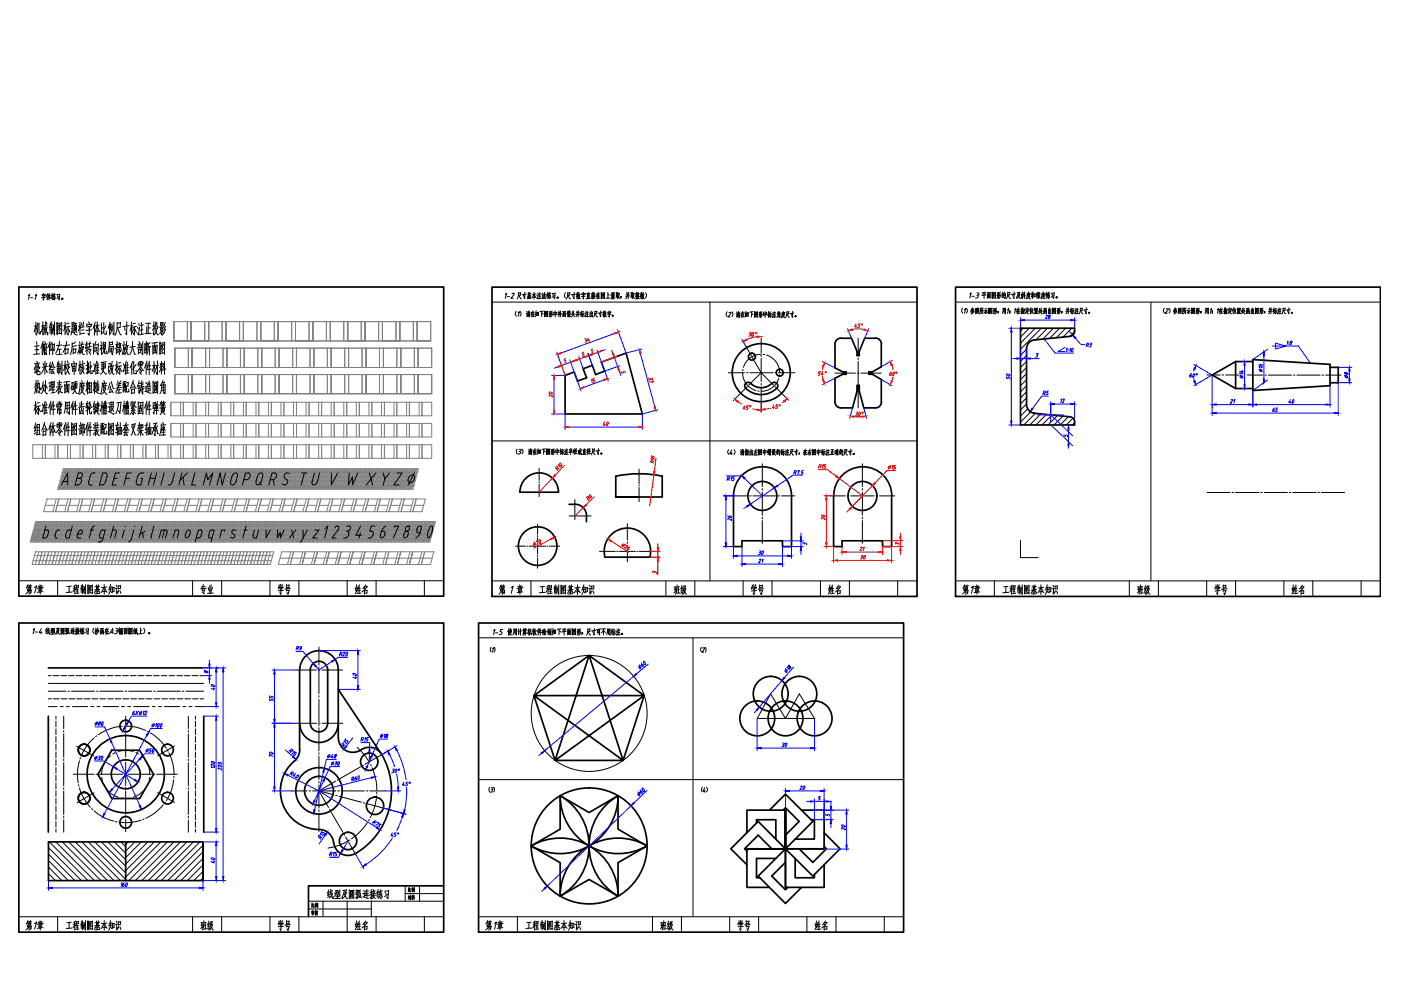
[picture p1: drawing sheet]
<svg xmlns="http://www.w3.org/2000/svg" width="420mm" height="297mm" viewBox="0 0 420 297" stroke-linecap="round" stroke-linejoin="round" font-family="sans-serif">
<g fill="none" stroke="#000" stroke-width=".3">
<path d="M147.5 90.6h127.5M212.9 90.6v83.5M286.6 90.6h127.4M306.8 98.4l-.8 .8M308.7 98.4l-2.7 2.6M310.5 98.4l-4.5 4.5M312.3 98.4l-6.3 6.3M314.1 98.4l-3.4 3.5M315.9 98.4l-3.2 3.2M317.8 98.4l-3 3M319.6 98.4l-2.8 2.8M321.4 98.4l-2.6 2.6"/>
<path d="M322.3 99.4l-1.5 1.4M345.2 90.6v83.5M252.7 111.5l.7 .3-.7 .4M257 117.3l.4-1.3 .3 1.3M257 105.3l.4 .9 .3-.9M261.6 111.5l-.6 .3 .6 .4M307.9 104.7l-1.9 1.8M307.9 106.5l-1.9 1.8M307.9 108.3l-1.9 1.9M307.9 110.2l-1.9 1.8M307.9 112l-1.9 1.8M307.9 113.8l-1.9 1.8"/>
<path d="M307.9 115.6l-1.9 1.8M307.9 117.4l-1.9 1.9M307.9 119.3l-1.9 1.8M147.5 132.2h127.5M307.9 121.1l-1.9 1.8M308.2 122.6l-2.2 2.1M309.1 123.5l-3.1 3M310.5 123.9l-3.5 3.5M312.1 124.1l-3.3 3.3M313.8 124.2l-3.1 3.2M315.4 124.4l-2.9 3M317.1 124.6l-2.8 2.8"/>
<path d="M318.7 124.7l-2.6 2.7M320.4 124.9l-2.5 2.5M321.7 125.4l-1.9 2M322.3 126.7l-.7 .7M5.6 174.1h127.5M17.3 174.1v4.6M57.8 174.1v4.6M66.5 174.1v4.6M81 174.1v4.6M89.6 174.1v4.6M104.1 174.1v4.6M112.8 174.1v4.6"/>
<path d="M127.3 174.1v4.6M147.5 174.1h127.5M159.2 174.1v4.7M199.7 174.1v4.7M208.4 174.1v4.7M222.9 174.1v4.7M231.5 174.1v4.7M246.1 174.1v4.7M254.7 174.1v4.7M269.2 174.1v4.7M286.6 174.1h127.4M298.2 174.1v4.7"/>
<path d="M306 161.9v5.2h5.3M338.7 174.1v4.7M347.4 174.1v4.7M361.9 174.1v4.7M370.6 174.1v4.7M385 174.1v4.7M393.7 174.1v4.7M408.2 174.1v4.7M143.5 191.2h127.5M207.8 191.2v83.6M14.5 204.9h46.6M231.1 208l4.5 7.3 4.1-7.3 4.6 7.3h-17.2z"/>
<path d="M143.5 233.7h127.5M5.6 274.8h127.5M17.3 274.8v4.6M57.8 274.8v4.6M66.5 274.8v4.6M81 274.8v4.6M89.6 274.8v4.6M92.5 270.1h40.6M92.5 272.5h18.9M93.5 273.1l-.1 .3M93.5 270.7v1.1M93.6 273.4v.6"/>
<path d="M93.7 272.9l.1 .2M93.8 271.7l-.4 .2M93.8 271.2l-.3 .1M93.8 273.3v1.1M93.9 270.6v1.2l.3 .1v-.3M94 273.7h-.4M94 273.9h-.4M94 273.4l-.4 .1M94.1 273.4l-.1 .6M94.2 271l-.3 .4M94.2 273.1l-.1 .2M94.2 273.2h-.7"/>
<path d="M94.6 272.9v1.4M94.6 273.3l-.2 .6M94.6 273.4l.2 .2M94.7 270.9v1.1M94.8 270.6l-.3 .7M94.8 271.3l.1 .2M94.9 270.8l-.1 .7M95 273.3l-.2 .3h.3M95 271.1h-.2M95 272.9l.1 .2M95.1 271.1l-.3 .8M95.1 273.9l.2 .4"/>
<path d="M95.1 270.8l-.3 .1M95.2 271v.6M95.2 273.4l-.4 .6M95.2 273.6l-.4 .7M95.3 270.6v1.4l-.1-.2M95.3 273.2l-.9 .1M96.9 270.1v4.7M98.6 266.7l-.4 1.1 .5-.3M98.8 267.3l-.5 1.1M98.9 268.2l-.7 .2M98.9 268.6l-.7 .4M99.2 266.6v1.5l.7 1.3v-.7"/>
<path d="M99.5 266.8l.2 .2M99.7 267.3l-.7 .3M99.7 268.1l-.9 1.1M99.8 267.8l-.9 .3M100.8 267l-.5 1.7M101.1 266.9v1.5M101.2 268.2v1.1M101.3 266.9l-.7 .1M101.4 267.6l-1.1 .1M101.6 267v1.1M101.7 268.7l-1 .1M101.9 266.7v1.9l-.3-.4"/>
<path d="M102.1 269.3l-1.8 .1M103.1 267.8l.9 1.5h.3M103.2 266.9l-.1 .9-.7 1.4M103.4 267.6l.5-.1-.4 1-.8 .8M103.9 266.7l-1.1 .3M103.9 266.7l-.4 .9M104.1 270.1v9.3M104.7 269.2h1.3l.1 .1M104.7 266.7v2.7M105.1 267.1v1.6M105.4 268.1l-.4 1M105.5 268.6l.3 .3"/>
<path d="M105.7 267.2l-.6 .1M105.8 267.1l-.1 .5M105.8 267.6l-.7 .1M105.8 267.9l-.7 .1M105.8 267.8v.8M106.1 266.9l-1.4 .1M106.1 266.7v2.7M106.8 267.3v.9M107.2 268l-.4 .1M107.2 267.9l-.3 1.4-.2-.4M107.2 266.8l-.5 .1M107.2 267.4h-.4"/>
<path d="M107.2 266.7v.7M107.5 266.9l-.4 2.4M107.7 267.1v1.8M107.9 268.6l.1 .5M107.9 267l.3 2.1h.2M107.9 268.8l-.3 .2M108.1 266.7l-.6 .3M109 266.9l.3 .4M109.2 268.9l1.1 .4 .2-.1M109.3 267.8l-.5 .1M109.4 267.6l-.2 1.3-.4-.1M110 266.6l-.3 1.3"/>
<path d="M110 267.4v1.6M110.4 267.8l-.9 .2M110.5 267l-1 .1M110.5 268.3l-1 .1M111.4 266.6v2.9l-.3-.5M111.4 270.1v4.7M111.5 267.3l-.6 .2M111.5 267.8l-.7 .6M111.8 267.3l.1 .4M111.9 266.6l.2 .4M112 267.9l-.2 .8 .8 .6M112.2 268.3l-.1 .6-.6 .6"/>
<path d="M112.2 267.1v.7M112.5 267l-.9 .3M112.6 267.8l-1 .1M112.7 268.3l-1.2 .1M112.8 274.8v4.6M113.4 266.6l-.4 1M113.4 267.5l-.5 .2M113.6 268.2l-.6 .2M113.6 268.6l-.6 .3M113.6 267.3l-.6 1M114 268.4l-.6 .9M114.2 267.5l-.5 .1"/>
<path d="M114.2 266.7l-.4 1.4M114.3 267.5v1.9l-.4-.3M114.4 268.4l.3 .5M114.7 268l-1 .1M114.7 267l-1 .2M115.5 267.5l.4 .5M115.9 268.8l.4 .6M116.3 268l-1 .8M116.6 266.9l-.3 2.4M116.6 267l-1.3 .2M121.5 267.8h11.6M121.5 265.5v4.6"/>
<path d="M122.5 266.1v1.1M122.7 268.3v1.4M122.7 268.9l.1 .2M122.7 268.7l-.3 .7M122.7 266.6l-.2 .1M122.8 267l-.4 .3M122.8 266v1.2l.4 .1v-.3M122.9 268.7h-.5M123.1 268.7l-.3 .8M123.1 266.4l-.3 .4M123.2 268.2v1.5l-.2-.2M123.3 268.7l-.4 .1"/>
<path d="M123.5 268.5l.1 .2M123.6 266.2v1.2M123.7 268.9l-.3 .6M123.7 268.9l.1 .3M123.7 268.3v1.4M123.8 266l-.3 .7M123.8 266.7l.1 .2M123.8 266.5l.2-.1-.2 .9M123.9 266.2l-.2 .6M123.9 268.5l-.1 .4M123.9 268.8l-.4 .1M124 268.8l.1 .2"/>
<path d="M124 268.5l.1 .2M124.1 266.2h-.3M124.1 266.3v.7M124.2 268.3v1.4M124.3 266v1.4l-.2-.2M124.3 269.1l-.5 .1M125.8 265.5v4.6M127.3 274.8v4.6M143.5 274.8h127.5M155.2 274.8v4.6M195.7 274.8v4.6M204.4 274.8v4.6"/>
<path d="M218.8 274.8v4.6M227.5 274.8v4.6M242 274.8v4.6M250.7 274.8v4.6M265.2 274.8v4.6"/>
<circle cx="176.7" cy="213.8" r="17.4"/>
</g>
<g fill="none" stroke="#000" stroke-width=".51">
<path d="M5.6 86h127.5v92.7h-127.5zM147.5 86.1h127.5v92.7h-127.5zM286.6 86.1h127.4v92.7h-127.4zM322.3 99.2v-.8h-16.3v29h16.3v-.9M322.3 99.2a1.64 1.64 0 0 1-1.5 1.6l-10.6 1.1a2.65 2.65 0 0 0-2.3 2.6v16.7a2.65 2.65 0 0 0 2.3 2.7l10.6 1a1.55 1.55 0 0 1 1.5 1.6M169.5 112.5l2.7-1 1 2.7 2.7-1-1-2.7 2.7-1 1 2.8 2.7-1-.9-2.8 7.4-2.7 4.8 18.3h-23.1zM225.1 114.9a1.04 1.04 0 0 0-1.5 0 1.04 1.04 0 0 0 0 1.5 6.4 6.4 0 0 0 9.7-.6 1.04 1.04 0 0 0-.6-1.1 1.04 1.04 0 0 0-1.2 .2M225.1 114.9a4.5 4.5 0 0 0 6.4 0M264.3 103.1v6.8l-2.7 1.6h-1v.7h1l2.7 1.5v6.8M264.3 103.1a1.69 1.69 0 0 0-1.7-1.7h-3.3l-1.6 3.9v1.3h-.7v-1.3l-1.6-3.9-3.2-.1a1.76 1.76 0 0 0-1.8 1.8v7.2l2.3 1.2h1v.7h-1l-2.3 1.2v7.1M370.6 108.4v8M370.6 116.5h5.1"/>
<path d="M375.7 108.4h-5.1l-7.1 4 7.1 4.1M375.7 107.8l23.2 1.4v6.4l-23.2 1.5zM398.9 110.1h2.4v4.6h-2.4M250.4 120.5a1.76 1.76 0 0 0 1.8 1.8h3.5l1.3-5v-1.8h.7v1.8l1.4 5h3.5a1.76 1.76 0 0 0 1.7-1.8M155.9 147.5h11.6M167.5 147.5a5.8 5.8 0 0 0-5.8-5.8 5.8 5.8 0 0 0-5.8 5.8M170.7 151.2h1.7M172.4 151.1a3.5 3.5 0 0 1 3.5 3.5M175.9 154.6v1.8M184.7 142.7v6.3M198.6 142.7v6.3h-13.9h7M198.6 142.7a33 33 0 0 0-13.9 0"/>
<path d="M250 148.6v15.2h2.5v-1.7h12.2v1.7h2.7v-15.2M267.4 148.6a8.7 8.7 0 0 0-8.7-8.7 8.7 8.7 0 0 0-8.7 8.7M194.9 167a7 7 0 0 0-6.7-8.7 7 7 0 0 0-6.8 8.7h13.5M219.9 163.8h2.6v-1.7h12.2v1.7h2.6M220 163.8v-15.2a8.7 8.7 0 0 1 8.7-8.7 8.7 8.7 0 0 1 8.7 8.7v15.2M5.6 186.7h127.5v92.7h-127.5zM143.5 186.7h127.5v92.7h-127.5zM14.5 200.2h46.3M14.5 214.7v34.7M61.1 214.7v34.7M89.8 200.8v23.9M89.9 216.8a5.8 5.8 0 0 0 5.8 5.7 5.8 5.8 0 0 0 5.7-5.7"/>
<path d="M93.1 200.8v16a2.6 2.6 0 0 0 2.6 2.6 2.6 2.6 0 0 0 2.6-2.6v-16M98.3 200.8a2.6 2.6 0 0 0-2.6-2.6 2.6 2.6 0 0 0-2.6 2.6M101.4 200.8a5.8 5.8 0 0 0-5.7-5.8 5.8 5.8 0 0 0-5.8 5.8M101.4 200.8v20.4M101.4 206.6l12.9 19.3M160.1 208.5l16.6-12-10.2 31.4 26.7-19.4h-33.1l26.8 19.4-10.2-31.4 16.5 12-6.3 19.4h-20.4zM33.5 224.9h8.4l4.2 7.2-4.2 7.3h-8.4l-4.1-7.3zM88.3 228.1a11.7 11.7 0 0 0-3.4 13.3 11.7 11.7 0 0 0 11.6 7.3 4.3 4.3 0 0 1 3.5 3.8M89.9 224.7l-.4 1.9-1.2 1.5M101.5 221.2a4.4 4.4 0 0 0 2.6 4 4.4 4.4 0 0 0 4.7-.8 4.3 4.3 0 0 1 5.7 1.8M114.5 226.2a21.7 21.7 0 0 1-8 29.7M168 238.5a17.4 17.4 0 0 1 8.7 15.1"/>
<path d="M168 238.5a17.4 17.4 0 0 0 8.7 15M168 238.5l8.7 5 8.6-5M168 238.5v10l-8.7 5.1 8.7 5v10M185.3 238.5v10l8.7 5.1M185.4 238.5a17.4 17.4 0 0 0-8.7 15.1M185.4 238.5a17.4 17.4 0 0 1-8.7 15M14.5 252.3h46.4v11.6h-46.4zM37.7 252.3v11.6M100.1 252.5a4.3 4.3 0 0 0 6.5 3.3M159.3 253.5a17.4 17.4 0 0 1 17.4 0 17.4 17.4 0 0 1-17.4 0zM176.7 253.6a17.4 17.4 0 0 1-8.7 15M176.7 253.6a17.4 17.4 0 0 0 8.7 15"/>
<path d="M176.7 253.5a17.4 17.4 0 0 0-8.7 15.1M176.7 253.5a17.4 17.4 0 0 0 17.4 0M176.7 253.5a17.4 17.4 0 0 1 8.7 15.1M194 253.6l-8.7 5v10M194.1 253.5a17.4 17.4 0 0 0-17.4 0M224 254.4h11.6h-11.6v11.6h6.8M226.9 246.7v-1h5.8v5.8M230.8 242.8l4.8-4.8 8.2 8.2-16.4 16.4 8.2 8.2 4.8-4.8M231.5 254.4l-4.1-4.1-4.1 4.1 .7 .7M232.7 257.3h-5.8v5.8h1M234.9 242.8l.7-.7 4.1 4.1-4.1 4.1M235.6 258.5l-4.1 4.1 4.1 4.1 .7-.7"/>
<path d="M235.6 242.8v11.6v-11.6h-11.6v6.8M235.6 254.4l-8.2-8.2-8.2 8.2 4.8 4.8M235.6 254.4v11.6M238.5 257.3v5.8h5.7v-1M240.4 242.8h6.8v11.6h-11.6v-11.6v11.6M243.3 245.7h.9v5.8h-5.7M247.2 254.4h-11.6v11.6h11.6v-6.8M247.2 249.6l4.7 4.8-8.1 8.2-8.2-8.2M247.2 253.7l.6 .7-4 4.1-4.1-4.1M133.1 265.5h-40.6v9.3M168 268.6l8.7-5 8.6 5"/>
<circle cx="225.5" cy="106.9" r="1.04"/>
<circle cx="228.3" cy="111.7" r="8.7"/>
<circle cx="233.8" cy="111.7" r="1.04"/>
<circle cx="228.6" cy="148.7" r="4.3"/>
<circle cx="258.6" cy="148.7" r="4.3"/>
<circle cx="161.2" cy="163.7" r="5.8"/>
<circle cx="37.7" cy="217.6" r="1.76"/>
<circle cx="227.1" cy="215.3" r="5.2"/>
<circle cx="231.1" cy="208" r="5.2"/>
<circle cx="235.6" cy="215.3" r="5.2"/>
<circle cx="239.7" cy="208" r="5.2"/>
<circle cx="244.3" cy="215.3" r="5.2"/>
<circle cx="25.2" cy="224.8" r="1.76"/>
<circle cx="25.2" cy="239.2" r="1.76"/>
<circle cx="37.7" cy="232.1" r="11.6"/>
<circle cx="37.7" cy="232.1" r="4.3"/>
<circle cx="50.2" cy="239.2" r="1.76"/>
<circle cx="50.2" cy="224.8" r="1.76"/>
<circle cx="95.7" cy="237" r="7"/>
<circle cx="95.7" cy="237" r="4.3"/>
<circle cx="110.7" cy="228.3" r="2.6"/>
<circle cx="37.7" cy="246.5" r="1.76"/>
<circle cx="104.4" cy="252.1" r="2.6"/>
<circle cx="112.5" cy="241.5" r="2.6"/>
<circle cx="176.7" cy="253.6" r="17.4"/>
</g>
<g fill="none" stroke="#000" stroke-width=".3">
<path d="M8.5 88.6l.4-.4-.4 1.5M9.1 89.2h.7M10.6 88.6l.4-.4-.4 1.5M10.8 96.5v3.8M10.8 97.8l-.6 1.7M10.8 98.1l.3 .6M11.1 97.6l-.8 .2M11.3 96.8v1.8l-.4 1.8M11.7 96.9l.1 3.2h.3v-.8M11.7 97l-.4 .2M12.7 88.3l-.1 .4M12.8 96.4v4"/>
<path d="M12.8 97.7l-.3 1.7M12.8 98l.3 .4M13 87.9l.1 .4M13.1 88.9v1.1l-.3-.3M13.1 97.6l-.6 .1M13.3 98.1l-.3 2.2M13.3 88.6l-.5 .1M13.3 88.5l-.2 .4M13.5 98v2.3M13.6 96.4l.2 2 .5 2v-.8M13.6 88.3l-.9 .1M13.6 98.6l-.5 .2"/>
<path d="M13.6 88.3l-.1 .3M13.6 89.1l-1.1 .1M13.9 96.6l.2 .5M14.1 98l-.4 1.7M14.2 97.5l-.9 .1M14.2 88.4v1.5M14.3 88l-.4 .9M14.7 87.9v2.1M14.9 89.3l-.5 .1M15 98.5v1.4M15.1 96.8l-.2 1.2M15.1 88.4l-.8 .1"/>
<path d="M15.2 89.4l-.5-.9-.5 1M15.4 96.5v3.9M15.5 99.4l.2 .5M15.7 87.9l-.3 .8M15.7 88.6l-.3 .1M15.8 98.6l-.8 .2M15.8 97.3l-.7 .2M15.8 98.5l-.1 1.4M15.8 88.4l-.4 .8 .4-.2M15.8 89.3l-.4 .3M15.9 98l-1.1 .2M16.1 97.4v1.9"/>
<path d="M16.1 89.2l-.4 .6M16.3 88.6h-.4M16.3 88l-.3 1M16.3 88.5v1.4l-.2-.2M16.4 96.5v4l-.3-.7M16.4 89.2l.3 .3M16.6 88.9l-.7 .1M16.6 88.3h-.7M17.1 96.6v3.8M17.2 88.6l.2 .3M17.6 97.9l.7 .9h.2M17.6 99.3l.4 .5"/>
<path d="M17.7 88.9l-.7 .6M17.7 98.8l.3 .3M17.8 97.2l-.5 1M17.9 88.2l-.9 .1M17.9 88.1l-.1 1.8-.3-.4M18.1 97.5l-.4 .1M18.2 97.4l-.5 1.1-.5 .6M18.5 96.6v3.6M18.5 96.8l-1.4 .2M19.5 96.5v3.9M19.7 98.4l-.2-.6-.4 1.4M19.7 97.5l-.6 .2"/>
<path d="M20.1 98.6l-.4 1.1M20.4 98v2.4l-.4-.6M20.6 98.6l.4 1.1M20.7 96.9l-.7 .1M21 97.8l-1.2 .3M21.6 99.4l1.2 1h.4M21.6 98.8l-.3 1.6M21.6 96.6v1.4M21.9 98.3v1.3M22 97.3l-.4 .1M22.2 97.7l-.6 .1M22.2 96.6v1.1"/>
<path d="M22.2 96.7l-.6 .1M22.2 98.9l-.3 .1M22.3 98.3l-.9 .1M22.4 97.5v1.5M22.7 98l-.4 1.8M22.7 96.9l-.1 .7M22.7 99l.3 .7M23 97.6l-.6 .1M23 97.5v1.5M23.1 96.9l-.8 .1M24 96.6v3.8M24.1 98.4l-.1-.6-.5 1.4"/>
<path d="M24.2 97.6l-.6 .2M24.4 96.8l.2 .9M25.1 96.5l-.2 1.5M25.2 98.8l-.8 .2M25.2 98l-.9 .1M25.4 99.9l-1.3 .1M26 97.1v.9M26.6 96.5l.2 .6M26.7 98.3v2.2l-.4-.6M27.1 97.8l-.9 .2M27.1 97.7l-.3 .8M27.5 97.1l-.1 .7"/>
<path d="M27.5 97.2l-1.5 .2M27.5 98.8l-1.7 .3M28.3 97.4v3.1M28.6 96.6l-.7 1.9M29.1 97.6l-.7 2.1M29.1 97.6l.7 1.8h.1M29.1 96.5v4M29.5 99.2l-.7 .2M29.8 97.5l-1.3 .2M30.4 96.9v3M31 98.2l-.6 .2M31 99.4l-.7 .8"/>
<path d="M31.1 96.6v3.3l.4 .3h.4v-.9M31.8 97.7l-.7 1.1M32.9 97.3v3.2M33 96.6l-.6 1.8M33.2 98.5l.1 .5M33.3 97.2l-.3 1.7M33.6 97.9l-.4 .1M33.6 97.8l-.5 2.3M33.7 97.1l-.6 .2M33.8 97.5v1.8M34.2 96.6v3.8l-.4-.6M35.2 96.6l-.2 2.7-.4 1.2"/>
<path d="M35.3 98.3l.8 2h.3M36.1 98.1l-1 .2M36.1 96.8l-.9 .1M36.1 96.6l-.1 1.5M37.4 98.2l.1 .9M38 96.4v4l-.4-.6M38.7 97.6l-1.9 .3M39.5 96.5v3.9M39.6 98.4l-.1-.6-.5 1.4M39.7 97.5l-.7 .2M40.1 98.6l-.5 1.1M40.3 98v2.4l-.3-.6"/>
<path d="M40.5 98.6l.4 1.1M40.6 96.9l-.7 .1M40.9 97.8l-1.1 .3M41.2 98.1l.3 .5M41.6 97l.2 .5M41.9 98l-.4 2.4-.3-.5M42.3 96.6l.3 .7M42.5 97.5v2.6M42.9 98.8l-.8 .2M43 97.4l-.9 .1M44 98v1.9M44.5 96.9v3"/>
<path d="M45.1 98.3h-.6M45.1 96.9h-1.4M45.3 99.9l-1.9 .1M46.2 96.4v4l-.3-.5M46.4 98.2l-.7 .7M46.5 97.6l-.7 .1M46.6 98.8l.6 1.5h.4M46.8 96.5l-.4 2M47 96.7v1.3h.5M47 96.8l-.2 .1M47.2 98.2l-.3 1.2-.6 1M47.2 98.3l-.6 .2"/>
<path d="M48.2 96.6v1.1M48.2 98.3v.8l.6-.2v-.6M48.3 99.4l-.4 .6M48.5 97.5v.5M48.5 99v1.4l-.2-.4M48.7 99.3l.3 .5M48.8 97.1l-.6 .1M48.8 98.4l-.6 .1M48.9 96.7l-.7 .1M48.9 96.6v.9M49 97.5h-.8M49 98l-1.1 .2"/>
<path d="M49.5 96.6l-.4 1.6M49.6 97.8l-.5 1.3M49.7 98.6l-1 1.9M151.5 88.2l.4-.3-.4 1.5M152.2 88.9h.6M153.6 88.1l.3-.2 .3 .2-1 1.3h.7M154.8 93.3l-.3 .8 .4 .7M155.4 93.7l.4-.3-.4 1.4M155.5 87.7l-.1 1.3-.3 .6M155.6 88.5l.5 1h.3M156 93.3l.3 .8-.4 .7M156.1 88.4l-.6 .1"/>
<path d="M156.1 87.7v.7M156.1 87.8h-.6M156.9 88.4l.2 .5M157.4 87.6v1.9l-.2-.3M157.8 88.2l-1.2 .1M157.8 94l.3-.1-.1 .8M158 93.3l.1 .3M158.2 94.4l-.2 .4M158.3 94v1M158.3 94.6h.4M158.6 87.7v1l-.5 .7M158.6 93.2v.7"/>
<path d="M158.7 94.3l-.4 .1M158.7 88.8v.7M158.8 94v1l-.2-.2M158.8 93.6l-.5 .1M158.8 94.1h-.5M158.8 88.4h-.2M158.8 88.2h-.2M158.8 93.4l-.5 .1M158.9 87.6l-.1 1 .5 .6M158.9 89.1l-.4 .1M159 93.9h-.8M159.2 87.9l-.9 .2"/>
<path d="M159.2 89.5h-1M159.2 88.6l-1.1 .1M159.5 94v1M159.8 93.2l-.6 1.3M159.9 93.7v1.1M160.2 88.2l-.6 1M160.2 87.6v2M160.2 88.2l.4 1h.2M160.2 94.2l-.5 .1M160.3 93.6l-1 .1M160.3 94.7l-.8 .2M160.5 89l-.6 .1"/>
<path d="M160.8 88.1l-1.2 .2M160.8 93.1l-.1 1.2 .3 .3M161 93.8l-.5 .1M161 93.7l-.5 1.2M161 88.4l.2 .3M161.1 93.6v1M161.3 87.9l.1 .2M161.5 88.3l-.3 1.3-.2-.3M161.5 93.6l-.4 .1M161.5 93.6v.9h-.4M161.7 87.7l.2 .3M161.9 88.1v1.4"/>
<path d="M162.1 88.8l-.5 .1M162.2 88.1h-.6M162.3 89.5h-.9M162.4 93.3v1.6M162.5 88.3l.2 .3M162.5 89.3l.2 .2M162.6 93.8l.3 .3M162.7 87.8l.2 .3M162.9 88.3l-.3 1.2M163 93.3l-1.1 .1M163.3 88.7l-.3 .8M163.3 87.6v1.1"/>
<path d="M163.4 89l.3 .5M163.5 89.4l-.5 .1M163.7 93.9l.5 .3M163.7 88.2l-.7 .1M163.7 94.5l.2 .2M163.8 88.7l-.9 .1M163.8 94.2l.1 .2M163.8 93.5l-.3 .5M164 93.7h-.3M164 93.6l-.6 .8M164.2 93.3v1.6M164.2 94.9h-.8v-1.6v1.7"/>
<path d="M164.2 93.3l-.8 .1M164.3 87.6l-.3 .7M164.3 88.2l-.3 .1M164.4 88.1l-.4 .7 .4-.1M164.4 89l-.4 .2M164.5 88.3l.4-.1v1.4l-.2-.2M164.7 88.9l-.4 .6M164.9 87.6l-.3 1.1M164.9 93.5v.6M164.9 94.1l-.3 .9M165 88.9l.2 .3M165.2 88.6l-.7 .1"/>
<path d="M165.2 93.4v1.6M165.2 87.9l-.7 .1M165.2 93.4l-.5 .1M165.3 94l-.7 .1M165.6 93.2l-.3 .6M165.6 93.7l-.4 .7M165.7 94.1l-.5 .9M165.7 88.3l.3 .3M166.1 93.5v.9M166.3 88.6l-.7 .5M166.5 87.9l-.9 .1M166.5 87.8l-.2 1.7-.3-.3"/>
<path d="M166.5 93.2v1.8M166.9 93.6l-.8 .1M166.9 94.2l-.8 .1M167 93.6l-.1 .6M167.6 93.2l.1 .3M167.6 93.9v1.1M167.8 93.6l-.5 .8M167.8 93.6l-.4 .2M167.9 93.9l-.3 .2 .2 .3M168.1 93.2v1.8M168.2 93.9l.2 .3M168.8 94v.9"/>
<path d="M169 93.6v1M169.2 93.7v.7M169.4 94l-.3 .1M169.4 93.6v.8l-.4 .1M169.4 93.7l-.4 .1M169.6 87.8l-.3 .8 .3 .7M169.6 94.7l-.8 .1M169.6 93.9v1.1M169.7 93.3l-1 .1M170.3 87.7l-.1 1.3-.3 .6M170.3 94.1h.3v.9l-.2-.2M170.3 94.1v.9"/>
<path d="M170.4 88.5l.5 1h.2M170.4 93.4l.1 .2M170.4 93.7l.1 .2M170.4 93.2l-.3 .6M170.5 94.3h-.2M170.5 94.5l-.2 .1M170.6 93.4h-.3M170.7 94.1v.6M170.7 93.6v.3M170.8 93.1l-.2 .5M170.8 93.4l.1 .2M170.9 88.4l-.7 .1"/>
<path d="M170.9 87.8h-.6M170.9 87.7l-.1 .7M171 94v1l-.3-.2M171 93.4h-.3M171.1 93.8l-1.1 .2M171.5 93.7l.3 .3M171.6 93.4l.2 .3M171.7 88.4l.1 .5M171.9 94.4l.5 .6M172 93.2a1.71 1.71 0 0 1-.7 1.8M172.2 87.6l-.1 1.9-.2-.3M172.4 94.1l-1.1 .1"/>
<path d="M172.6 88.2l-1.2 .1M173 87.8l.1 .3M173 93.2l.2 .3M173.1 93.7l-.1 1-.3 .3M173.2 87.6l-.2 1.6 .4 .2M173.2 88.3l-.4 .6M173.2 88.3l.3 .3M173.4 88.7l-.5 .9M173.4 88.9l-.5 .1M173.4 93.7v1.3M173.4 87.8l-.1 .4M173.5 88.6l.5 .9"/>
<path d="M173.5 93.2l-.1 .4M173.5 88.2l-.6 .1M173.7 87.6l-.2 1.2M173.7 93.6l-.8 .1M173.8 88.3l-.4 1.3M173.8 94.2l-1.1 .1M174 88.3h-.4M174.3 93.2v1.8M174.4 94.1l-.1-.3-.3 .6M174.4 93.7l-.4 .1M174.6 88.1l.9-.2-.1 .4M174.6 87.9l-.1 .4"/>
<path d="M174.6 94.7l.2 .3M174.6 88.3l.6-.1-.2 .4M174.7 94.1l-.3 .6M174.8 93.9v1.1M174.9 87.6l.1 .3M174.9 94.2l.3 .4M175 88.5v1.1l-.3-.2M175 93.4h-.4M175.2 93.8l-.7 .1M175.4 93.9l.1 .2M175.5 88.8l-1.2 .1M175.6 93.4l.1 .2"/>
<path d="M175.8 93.9l-.3 1.1-.1-.3M176 93.3l.2 .3M176.2 88.3v1.2M176.2 93.6l-.1 1.3M176.4 94.3h-.5M176.4 87.6v.8M176.5 93.6l-.6 .1M176.5 89.1l-.3 .1M176.5 88.9h-.3M176.5 94.9l-.8 .1M176.6 88.6l-.4 .1M176.7 88.3v1.2"/>
<path d="M176.7 88.3l-.5 .1M176.9 94.4v.6M177 87.9l-1.1 .2M177 93.5v.7M177.1 89.4l-1.3 .1M177.3 93.2v1.6M177.6 87.6v2l-.2-.3M177.6 94.1h-.6M177.7 93.5l-.1 .6M177.7 94.8l-.8 .1M177.7 94.4v.6M177.7 88.1l-.4 .1"/>
<path d="M177.7 88.4l-.4 .5M177.9 88.1l.1 .3M178 87.6l.2 .3M178 88.5l-.1 .6 .6 .4M178.2 88.8v.4l-.5 .4M178.2 88v.4M178.4 93.3l-.3 1.7M178.4 87.9l-.6 .2M178.5 94l.5 1h.2M178.5 88.4l-.7 .2M178.5 88.8l-.8 .1M179 93.3v.6l-.6 .1"/>
<path d="M179 93.3l-.6 .1M179.1 88.5v1.1M179.4 87.6l-.7 1.4M179.5 88.2v1.2M179.8 94l.1 .4M179.8 88.7l-.6 .1M179.9 88l-1.1 .2M180 89.3l-.9 .2M180.2 93.2l-.1 1.8-.2-.3M180.6 93.7l-1.2 .2M180.7 88.3l.6 .5M180.7 89l.2 .2"/>
<path d="M180.8 88.8l.1 .1M180.9 88l-.4 .5M180.9 93.4l.1 .3M181 88.1l-.3 .1M181.1 88.1l-.7 .8M181.1 94.2l-.2 .4 .4 .2M181.1 93.2v.9M181.2 94.4h-.4M181.3 89.5h-.9v-1.8v1.8M181.3 94.2l-.4 .8M181.3 87.7v1.8M181.3 87.8l-.9 .1"/>
<path d="M181.3 93.3l-.1 .4M181.3 94.1l-.2-.3-.3 .5M181.4 94.1l.3 .9h.2M181.4 93.7l-.6 .1M181.5 93.2l-.2 1M181.7 93.8l-.5 1.2M181.8 93.8l-.3 .1M182.3 87.6v1.8M182.3 93.5v.4M182.6 93.2l.2 .3M182.7 94v1l-.2-.2M182.8 88.3l-.5 .1"/>
<path d="M182.9 89.3l-1.2 .1M182.9 93.8l-.5 .1M183 93.7l-.2 .4M183.2 93.5l-.9 .1M183.2 93.5l-.1 .3M183.2 94.3l-1 .1M183.5 88.6v.6l.7-.1v-.5M183.5 87.7v.6M183.5 87.8h.7l-.1 .4h-.6M183.6 88.9h.4M183.8 88.6v.9M184.1 88h-.6"/>
<path d="M184.2 88.6l-.7 .1M184.2 89.3h-.8M184.3 89.5l-1.1 .1M184.4 88.4l-1.3 .1M184.9 87.8v1.2M185.1 88.1l-.2 .1M185.1 88.6h-.2M185.2 87.7v1.8M185.3 88.3l.4 1.1h.2M185.3 88.8l-.6 .3M185.3 87.6l-.6 .2M185.7 87.9l-.4 .1"/>
<path d="M185.8 87.9l-.5 1.5M186.3 89h.1M186.4 89l-.3 .4M187.9 87.6l.2 .4M188.1 88.2l-.2 1-.3 .3M188.4 88.1v1.5M188.5 87.6l-.2 .5M188.7 88.1l-.9 .1M188.9 88.7l-1.3 .1M189.3 87.8v1.2M189.6 88.1l-.3 .1M189.6 88.6h-.3"/>
<path d="M189.6 87.7v1.8M189.8 88.3l.3 1.1h.2M189.8 88.8l-.7 .3M189.8 87.6l-.6 .2M190.2 87.9l-.5 1.5M190.2 87.9l-.4 .1M190.8 88.1v.4M190.9 89.1v.4M190.9 88.3l-.3 .6M190.9 88.4l.3 .3M190.9 87.6v1.3M191.1 88.1l-.3 .1"/>
<path d="M191.1 88v.3M191.2 88.9v.6M191.2 88.3l-.4 .1M191.2 87.9l-.6 .1M191.3 88.3l.5 .6M191.4 87.6l-.2 .8M191.5 89.2h-.3M191.5 88.9l-.7 .1M191.6 88.1l-.5 .8M191.7 88l-.4 .1M191.8 89.5l-1.2 .1M192.2 87.8v.3"/>
<path d="M192.4 87.6l-.2 1.6 .4 .2M192.4 88.3l-.4 .6M192.4 88.3l.2 .3M192.5 88.7l-.4 .9M192.5 88.9l-.4 .1M192.6 87.8l-.1 .4M192.7 88.6l.4 .9h.2M192.7 88.2l-.6 .1M192.9 87.6l-.3 1.2M193 88.3l-.5 1.3M193.2 88.3h-.4M193.6 87.8l.3 .8-.4 .7"/>
<path d="M218.1 93.5l-.3 .7 .3 .7M218.6 93.8a.3 .3 0 0 1 .5-.2 .3 .3 0 0 1 0 .5l-.8 .9h.6M219.5 93.5l.3 .7-.3 .7M220.9 93.5l.1 .2M221 94.1h-.2M221.1 94l-.1 .9M221.1 94.6l-.2 .4M221.3 94.2v1M221.5 93.3v.8M221.6 94.4l-.3 .1M221.6 94.7h-.3M221.7 94.2v1l-.2-.2"/>
<path d="M221.7 94.2l-.4 .1M221.8 93.8l-.6 .1M221.8 93.6h-.6M221.9 94l-.8 .1M222.4 94.1l-.3 .5M222.4 94.2v1M222.8 93.3l-.4 .8M222.9 93.9v1.1M223.2 94.4h-.6M223.2 93.7l-1 .2M223.3 94.9l-.8 .1M223.7 93.3l-.1 1.1 .4 .4"/>
<path d="M223.9 93.9l-.5 .2M223.9 93.8l-.4 1.2M224.1 93.9l.3-.1v.9h-.3h.4M224.1 93.7v1.1M225.4 93.5v1.5M225.5 93.9l.4 .4M225.9 93.4l-1.1 .2M226.3 95h.8M226.3 93.4v1.7M226.6 94l.5 .4M226.6 94.6l.2 .3M226.7 94.4l.1 .2"/>
<path d="M226.8 93.7l-.3 .4M226.9 93.8l-.3 .1M227 93.7l-.6 .8M227.2 93.4l-.1 1.7M227.2 93.5l-.9 .1M227.8 94.6l-.2 .5M227.8 93.6v1.1M228.1 93.6v1.5M228.2 93.5l-.6 .1M228.3 94.1l-.7 .2M228.5 93.4l-.3 .5M228.5 93.9l-.3 .6"/>
<path d="M228.7 94.3l-.6 .9M229 93.7v.9M229.5 93.3v1.8M229.9 93.8l-.9 .1M229.9 93.7l-.1 .7h-.8M230.5 93.3v1.8M230.6 94.2l-.1-.2-.3 .6M230.6 93.8l-.4 .1M230.9 94.3l-.3 .5M231 94v1.1l-.2-.2M231.1 94.3l.3 .5M231.2 93.5l-.4 .1"/>
<path d="M231.4 94l-.7 .1M231.6 94.1l.1 .2M231.8 93.6l.1 .2M232 94l-.3 1.1-.1-.2M232.2 93.4l.2 .3M232.3 93.8v1.2M232.6 94.4l-.5 .1M232.6 93.7l-.6 .1M232.7 95l-.8 .1M233.3 94l.6-.1v1.3l-.2-.2M233.3 93.9l-.3 1.2M233.5 93.3l-.4 .8"/>
<path d="M233.8 93.6h-.4M233.8 93.6l-.2 .3v1.2M233.8 94.3h-.4M233.8 94.6l-.4 .1M234.6 93.6l-.3 1.6M234.8 94.7l.7 .6M234.8 93.8v.6M234.9 93.3l.1 .4M235.1 93.8v.5h-.3M235.2 94.4l-.7 .9M235.2 94.5h-.4M235.4 93.7l-.8 .1"/>
<path d="M235.4 94l-.8 .1M236 93.4l-.4 1.8M236.1 94.2l.4 .9h.2M236.5 94.1l-.6 .1M236.5 93.5l-.5 .1M236.6 93.4l-.1 .7M237.3 94.1l.1 .4M237.7 93.3v1.8l-.2-.2M238.1 93.9l-1.1 .1M288.7 92.4l-.3 .7 .3 .7M289.2 92.8l.4-.3-.4 1.4M289.8 92.4l.3 .7-.3 .7"/>
<path d="M290.8 88.1l.5-.3-.5 1.5M291.5 88.8h.7M291.6 92.8l-.5 .8M291.6 92.2l-.2 .6M291.7 93l.5 .5M291.7 92.5l.3 .3M291.7 93.2l-.4 .4M291.8 93.4l-.4 .4M291.9 92.6l-.6 .2M292 93.6l-.8 .5M292.2 92.9l-1.1 .1M292.6 92.4v1.1"/>
<path d="M292.6 93.6l-.1 .5M292.8 92.9h-.2M292.8 93.6l.1 .3M292.8 92.5v.8h-.2M292.8 92.5h-.2M293 88.5l.3 .1v.5l-.8 .2M293 87.8h.4a.37 .37 0 0 1 .2 .4 .37 .37 0 0 1-.4 .3M293 93v.5M293 93.1l.4-.1v.4h-.4M293.1 93.6l.1 .3M293.1 92.4l-.2 .6M293.3 93.6l.2 .3"/>
<path d="M293.4 92.3l-.1 .7-.1-.2M293.4 92.4l-.4 .1M294 92.4l-.2 1.7M294 92.9l.3-.1-.1 .5M294.3 93.3h-.4M294.3 92.2l-.3 .3M294.5 92.4l-.1 1-.3 .7M294.7 93v1.1M294.7 87.9l.2 .4M294.9 92.3l-.4 .3M295 93h-.6M295.1 87.7v1.8"/>
<path d="M295.5 87.8l-.2 .5M295.5 93.2l-.3 .6M295.5 87.6l-.9 .1M295.7 93.1v.9l-.2-.2M295.7 88.4l-1.3 .2M295.8 93.3l.3 .4M296 92.5l-.6 .1M296.1 88.1v1.3M296.2 93h-1M296.4 88.2v1M296.6 87.7l-.1 .5M296.6 94v-1.7v1.8"/>
<path d="M296.6 93.9h.8M296.6 88.5h-.2M296.6 88.8h-.2M296.7 88.2v1M296.9 92.9l.5 .4M296.9 93.6l.2 .2M296.9 89.2l-.8 .1M297 93.3l.1 .2M297 88.1l-.9 .1M297 88.1l-.1 1.3M297.1 92.6l-.4 .4M297.2 87.7l-1.2 .1"/>
<path d="M297.2 92.8h-.3M297.3 92.7l-.7 .8M297.5 92.3l-.1 1.7M297.5 92.4l-.9 .1M297.6 89.4v-1.8v1.9M297.6 89.3l.9 .1M297.9 88.2l.6 .5M297.9 88.9l.2 .3M298 88.7l.1 .2M298 87.9l-.3 .5M298.1 92.5l-.2 1.6M298.2 88.1h-.3"/>
<path d="M298.3 88l-.7 .8M298.4 92.5v1.5M298.5 87.6v1.8M298.5 92.5h-.6M298.5 87.7l-.9 .1M298.5 93l-.7 .2M298.8 92.3l-.3 .6M298.8 92.8l-.3 .7M298.9 93.2l-.5 .9M299.2 87.8l-.2 1.7M299.4 93.5h.1M299.4 93.6l-.2 .3"/>
<path d="M299.5 87.8v1.7M299.6 87.7l-.6 .1M299.7 88.4l-.8 .1M300 87.5l-.4 .7M300 88.1l-.4 .7M300.1 88.5l-.6 1M300.5 88v1.2M300.8 87.5l-.2 .6M300.8 88.6h-.3M300.8 92.5l.8-.1v1.7l-.3-.3M300.8 92.3l-.2 1.6M300.8 89l-.3 .1"/>
<path d="M300.9 88.1v1.1M300.9 88.1l-.4 .1M301.2 92.5v1.4M301.2 88.4l.1 .3M301.3 87.5l-.3 .9M301.5 92.8l-.6 .1M301.5 93.2l-.6 .1M301.6 88l-.2 1.5-.2-.3M301.6 88.1h-.5M302.1 92.8l.4-.3-.4 1.4M302.2 87.6l-.1 1.3-.3 .6M302.3 88.4l.5 1.1h.3"/>
<path d="M302.8 93.3h.1M302.8 88.3l-.6 .1M302.8 87.7l-.6 .1M302.9 87.6l-.1 .7M303.7 88.3l.1 .5M304.1 87.5v2l-.2-.3M304.3 92.8l.3-.3-.3 1.4M304.6 88.1l-1.3 .1M304.9 89l-.1 .4M305.1 93.1v1M305.3 88.3l.6 1.2h.2M305.3 87.8l-.4 1.3"/>
<path d="M305.4 92.2l-.6 1.4M305.5 92.8v1.1M305.8 93.3l-.6 .1M305.8 87.6l-.3 .7 .3-.1M305.8 87.6l-.7 .2M305.9 88.1l-1 1.4M305.9 92.7l-1 .1M305.9 93.9h-.8M306.4 92.2v1.9l-.1-.3M306.5 88.9l-.2 .5M306.6 88.3v1.2l-.1-.2M306.6 93.1l-.5 .4"/>
<path d="M306.6 92.8l-.4 .1M306.7 87.8l.1 .2M306.7 92.2v.8h.5v-.3M306.7 87.5l-.4 1M306.7 93.3v.8M306.7 88.9l.1 .2M306.8 88.2l-.4 .1M306.9 88.6h-.6M307 87.8l.1 .3M307 93.6h-.3M307 88.2l.1 .2M307.1 93.9h-.4"/>
<path d="M307.1 93.3l-.4 .1M307.1 93.3v.8M307.1 92.5l-.4 .3M307.3 87.5v2M307.5 88.6l-.6 .2M307.7 92.5l-.1 .5M307.7 93.5l.9 .6M307.8 93.3l-.3 .8M308 92.2l.1 .3M308.1 87.8l-.4 1.7M308.1 93v.8M308.3 88.9l.7 .7"/>
<path d="M308.3 88v.7M308.4 93h-.7M308.4 93.3l-.3 .1M308.4 87.5l.1 .4M308.5 92.6l-.8 .1M308.6 92.5l-.1 .4M308.7 88v.6M308.7 88.6h-.4M308.7 88.8l-.4 .1M308.8 88.7l-.3 .5-.6 .4M309 87.9l-.9 .1M309 88.3h-.9"/>
<path d="M309 92.7v1.4M309.2 92.2l-.4 1M309.3 93l.1 .5M309.5 92.3l.1 .4M309.6 88.4l.3 .3M309.6 88.3l-.4 .8M309.6 87.7v1.8M309.7 93l-.1 .8M309.9 87.5l-.6 .3M309.9 92.8l-.7 .1M309.9 93.8l-.8 .1M309.9 88.1l-.6 .2"/>
<path d="M310.1 87.9v1.2M310.3 92.3v.6M310.4 88.1h-.3M310.4 88v.9M310.4 93.1v.9M310.4 88.9h-.3M310.6 92.5v.2M310.7 92.8v.4M310.9 93.7l-.5 .1M310.9 93.6h-.5M310.9 93.4h-.5M310.9 92.5l-.1 .2"/>
<path d="M311 93.2h-.6M311 93.1v.8M311 88.3v1M311.1 87.6l-.4 1M311.1 92.3v.4l-.8 .1M311.1 92.4l-.8 .1M311.2 92.9l-.9 .1M311.2 88.7l-.4 .1M311.2 88.3h-.3M311.2 89l-.2 .4M311.2 87.9l-.2 .1M311.3 93.9l-1.2 .1"/>
<path d="M311.4 88v1.5M311.5 87.6l-.3 .8M311.6 88.1v1.1M311.6 87.6l.1 .3M311.7 93.2l.9 .9M311.8 92.4l-.3 1.1M311.9 88.4l-.4 .1M311.9 88.8l-.4 .1M311.9 88l-.5 .1M311.9 89.2l-.5 .1M312 92.9l-.3 .1M312.1 92.8l-.6 1.3"/>
<path d="M312.3 92.3v1.4M312.3 92.9l.3 .4M312.5 87.8l-.3 1.7M312.7 88.9l.8 .7M312.8 88v.7M312.8 87.5l.1 .4M313 93.1v.8h.8M313.1 88v.6h-.3M313.2 88.7l-.3 .5-.6 .4M313.2 88.8l-.5 .1M313.2 92.7v.9M313.4 87.9l-.9 .1"/>
<path d="M313.4 88.3h-.8M313.5 92.8v.7M313.6 93.1l-.3 .1M313.7 92.7v.8l-.5 .1M313.7 92.8h-.5M313.9 93l-.1 1M313.9 92.4l-1 .1M314 87.5l-.3 .8M314 88.1l-.4 .2M314 88l-.3 .7 .3-.1M314 88.9l-.3 .3M314.2 88.2l.4-.1v1.4l-.3-.2"/>
<path d="M314.3 88.8l-.3 .6M314.4 93.5v.6M314.5 92.6v.7M314.6 87.5l-.4 1.1M314.7 88.8l.2 .3M314.8 92.3v1.6M314.8 88.5l-.6 .1M314.8 87.8l-.6 .1M315.1 93.2h-.6M315.1 92.6v.7M315.1 93.9l-.7 .1M315.2 93.4l-.1 .7"/>
<path d="M315.4 88.2l.3 .3M315.7 94v-1.7v1.8M315.7 93.9h.8M315.9 88.5l-.6 .5M316 92.9l.5 .4M316 93.6l.2 .2M316.1 93.3l.1 .2M316.2 92.6l-.4 .4M316.2 87.7l-.2 1.8-.3-.4M316.2 87.8l-.9 .1M316.3 92.8h-.3M316.4 92.7l-.7 .8"/>
<path d="M316.5 92.3v1.7M316.5 92.4l-.8 .1M317.2 92.5l-.2 1.6M317.5 92.5v1.5M317.6 92.5h-.6M317.6 93l-.7 .2M317.9 92.3l-.3 .6M317.9 92.8l-.3 .7M318 93.2l-.5 .9M318.4 93.5h.1M318.5 93.6l-.2 .3M319.9 92.3l.2 .3"/>
<path d="M320.1 92.8l-.2 .9-.3 .3M320.4 92.8v1.3M320.4 92.2l-.1 .6M320.6 92.7l-.8 .1M320.7 93.3h-1.1M321.2 92.3v1.8M321.3 93.2l-.1-.3-.3 .6M321.4 92.8h-.4M321.6 93.2l-.3 .6M321.7 92.9v1.2l-.2-.3M321.9 93.3l.2 .4M321.9 92.5h-.4"/>
<path d="M322.1 92.9l-.7 .1M322.3 93l.2 .3M322.5 92.5l.1 .3M322.7 93l-.2 1.1-.2-.2M323 92.3l.1 .4M323.1 92.7v1.2M323.3 93.3l-.5 .1M323.4 92.7l-.6 .1M323.4 93.9l-.8 .2M324 92.3l-.3 1.8M324.1 93.1l.5 .9h.2M324.6 93l-.6 .1"/>
<path d="M324.6 92.3l-.1 .7M324.6 92.4l-.6 .1M325.3 93l.2 .5M325.8 92.2l-.1 1.9-.2-.3M326.2 92.8l-1.2 .1M349.2 92.4l-.3 .7 .3 .7M349.7 92.7a.3 .3 0 0 1 .5-.2 .3 .3 0 0 1 0 .5l-.8 .9h.6M350.6 92.4l.3 .7-.3 .7M352.4 92.8l-.6 .8M352.4 92.2l-.2 .6M352.5 92.5l.3 .3M352.5 93.2l-.4 .4"/>
<path d="M352.6 93l.4 .5M352.7 93.4l-.5 .4M352.7 92.6l-.6 .2M352.8 93.6l-.7 .5M352.9 92.9l-1 .1M353.4 92.4v1.1M353.4 93.6l-.1 .5M353.6 92.9h-.2M353.6 93.6l.1 .3M353.7 92.5v.8h-.3M353.7 92.5h-.3M353.9 93v.5"/>
<path d="M353.9 93.1l.3-.1v.4h-.3M353.9 93.6l.1 .3M353.9 92.4l-.2 .6M354.1 93.6l.2 .3M354.2 92.3l-.1 .7-.1-.2M354.2 92.4l-.4 .1M354.8 92.4l-.2 1.7M354.8 92.9l.3-.1v.5h-.4M355.1 92.2l-.3 .3M355.3 92.4l-.1 1.3-.3 .4M355.5 93v1.1M355.7 92.3l-.4 .3"/>
<path d="M355.8 93h-.5M356.4 93.2l-.4 .6M356.5 93.1v.9l-.2-.2M356.6 93.3l.4 .4M356.8 92.5l-.6 .1M357 93h-.9M357.4 94v-1.7v1.8M357.4 93.9h.9M357.7 92.9l.5 .4M357.7 93.6l.2 .2M357.8 93.3l.1 .2M357.9 92.6l-.3 .4"/>
<path d="M358 92.8h-.3M358.1 92.7l-.6 .8M358.3 92.3v1.7M358.3 92.4l-.9 .1M358.9 92.5l-.2 1.6M359.2 92.5v1.5M359.3 92.5h-.6M359.4 93l-.7 .2M359.6 92.3l-.3 .6M359.6 92.8l-.3 .7M359.8 93.2l-.6 .9M360.2 93.5h.1"/>
<path d="M360.2 93.6l-.2 .3M361.6 92.5l.8-.1v1.7l-.2-.3M361.6 92.3l-.2 1.6M362 92.5v1.4M362.3 92.8l-.6 .1M362.3 93.2l-.6 .1M363 92.8l.4-.3-.4 1.4M363.5 93.3h.2M363.6 93.3h.1M363.7 93.3h-.2M365.1 92.8l.4-.3-.4 1.4M365.9 93.1v1"/>
<path d="M366.2 92.2l-.6 1.4M366.3 92.8v1.1M366.6 93.3l-.6 .1M366.7 92.7l-1.1 .1M366.7 93.9h-.8M367.3 92.2v1.9l-.3-.3M367.4 93.1l-.4 .4M367.4 92.8l-.4 .1M367.6 92.2v.9l.4-.1v-.3M367.6 93.3v.8M367.8 93.6h-.2M367.9 93.9h-.3"/>
<path d="M367.9 93.3l-.3 .1M367.9 93.3v.8M368 92.5l-.4 .3M368.5 92.5l-.1 .5M368.6 93.5l.8 .6M368.7 93.3l-.4 .8M368.8 92.2l.1 .3M368.9 93v.8M369.2 93.3l-.3 .1M369.2 93h-.7M369.4 92.5l-.2 .4M369.4 92.6l-.9 .1"/>
<path d="M369.8 92.7v1.4M370 92.2l-.4 1M370.1 93l.2 .5M370.3 92.3l.1 .4M370.5 93l-.1 .8M370.7 92.8l-.7 .1M370.8 93.8l-.9 .1M371.2 92.3v.6M371.2 93.1v.9M371.4 92.5v.2M371.5 92.8v.4M371.7 92.5v.2"/>
<path d="M371.7 93.7l-.5 .1M371.7 93.6h-.5M371.7 93.4h-.5M371.8 93.2h-.6M371.8 93.1v.8M371.9 92.4l-.7 .1M372 92.3l-.1 .4-.7 .1M372 92.9l-.9 .1M372.1 93.9l-1.1 .1M372.5 93.2l.9 .9M372.6 92.4l-.3 1.1M372.8 92.8l-.5 1.3"/>
<path d="M372.8 92.9l-.3 .1M373.1 92.3v1.4M373.1 92.9l.3 .4M373.8 93.1v.8h.9M374 92.7v.9M374.2 92.8v.7M374.4 93.1l-.3 .1M374.5 92.8h-.5M374.5 92.7v.8M374.5 93.5l-.5 .1M374.7 93v1M374.7 92.4l-1 .1"/>
<path d="M375.2 93.5v.6M375.3 92.6v.7M375.6 92.3v1.6M375.9 93.2h-.6M376 92.6l-.1 .7M376 93.9l-.8 .1M376 93.4v.7M376.5 94v-1.7v1.8M376.5 93.9h.8M376.8 92.9l.5 .4M376.8 93.6l.2 .2M376.9 93.3l.1 .2"/>
<path d="M377 92.6l-.4 .4M377.1 92.8h-.3M377.2 92.7l-.6 .8M377.4 92.3l-.1 1.7M377.4 92.4l-.9 .1M378 92.5l-.2 1.6M378.3 92.5v1.5M378.4 92.5h-.6M378.4 93l-.6 .2M378.7 92.3l-.3 .6M378.7 92.8l-.3 .7M378.9 93.2l-.6 .9"/>
<path d="M379.2 93.5h.1M379.3 93.5h-.1M379.3 93.6l-.2 .3M380.7 92.3l.2 .3M380.8 92.8v.9l-.4 .3M381.1 92.8v1.3M381.2 92.2l-.1 .6M381.4 92.7l-.8 .1M381.6 93.3h-1.2M382 92.3v1.8M382.2 93.2l-.2-.3-.2 .6M382.2 92.8h-.4"/>
<path d="M382.4 93.2l-.3 .6M382.6 92.9v1.2l-.3-.3M382.7 93.3l.2 .4M382.7 92.5h-.4M382.9 92.9l-.7 .1M383.1 93l.2 .3M383.3 92.5l.2 .3M383.5 93l-.2 1.1-.2-.2M383.8 92.3l.1 .4M383.9 92.7v1.2M384.1 93.3l-.5 .1M384.2 92.7l-.6 .1"/>
<path d="M384.3 93.9l-.8 .2M384.8 92.3l-.4 1.8M384.9 93.1l.5 .9h.2M385.4 93l-.6 .1M385.4 92.4l-.6 .1M385.4 92.3l-.1 .7M386.1 93l.2 .5M386.6 92.2l-.1 1.9-.2-.3M386.9 92.8l-1.1 .1M10.4 110.1l-.1 .8M10.6 117.1l-.2 .9M10.8 109.3v.8"/>
<path d="M10.8 114v2.9l-.3-.5M10.9 117l.1 .8M10.9 102.4l.2 .9M11 108.2l.2 .6M11 103.7v2.4M11.1 110.7l.1 1.6 .8-.1v-.8M11.1 115.5l-.8 .5M11.1 115l-.6 .2M11.2 115.7l.3 .6M11.4 117.1l.1 .7M11.4 114l-.4 3M11.5 109.1v.6l-.7 .2"/>
<path d="M11.5 109.3l-.7 .1M11.5 110.5l-.9 .4M11.6 111l-1.1 .3M11.6 104.7l-1.1 .2M11.7 117.1l.3 .8M11.7 103.6l-1.4 .2M11.8 114.9l.2 2v-.7M11.8 114.9l-.6 .2M11.8 111.3l-1.5 .5M11.9 110.1l-1.5 .3M11.9 108.8l-1.6 .3M11.9 106l-1.8 .2"/>
<path d="M12 109.9l-.2 .7M12.7 103.2v3.1M12.8 116.1l1.1 1.9h.4M12.9 108.9l.2 .7M12.9 102.4l-.7 2M13 114.4l-.5 2.4M13.1 103l-.3 3.3M13.3 115.3l-.4 1.8-.4 .9M13.3 110.1l-.8 1.8M13.3 115.5l-.5 .1M13.3 104.1v2.2M13.4 103.4l-.3 1.3"/>
<path d="M13.4 102.4l.2 .6M13.5 108.3v3.9M13.5 110.1l.6 1.5h.2M13.5 104.6l.1 .5M13.6 114.1v3.1M13.8 115.5l.4 .9M13.9 103.3v3l-.3-.6M14 108.8l-.4 1.1M14.2 103.1l-1.1 .2M14.2 104.1l-.8 .2M14.2 109.8l-1.5 .3M14.8 103.2v3.1"/>
<path d="M15 114.7v2.2M15 102.4l-.6 1.7M15.1 108.6l-.4 1.3M15.2 109.8l-.5 .1M15.3 103.1v2M15.3 115.7l-.6 .1M15.3 111.3l-.6 .5M15.3 109.5l-.6 1.5 .6-.4M15.3 114.6l-.6 .2M15.5 114.3l.1 2.1M15.5 116.5l-.8 .7M15.6 102.6l-.3 .7"/>
<path d="M15.7 108.8l.6 1.3h.2M15.7 110.8l-.2 1.2M15.7 104.5l-.5 .6M15.8 108.5l-.6 1.9M15.8 103v3.3M15.9 114.5v3.1M16 111.3l.3 .8M16 104.7l.2 .4M16 110.1l-.5 .1M16.1 111.7l-.7 .3M16.1 115.2l-.5 .1M16.3 114.4l-.8 .2"/>
<path d="M16.3 114.3l-.1 1.7M16.3 110.6l-1 .3M16.3 103.2l-.5 .1M16.3 103l-.1 2.2M16.4 116.8l-.9 .2M16.4 116l-.8 .1M16.5 117.6l-1.1 .2M17.1 100l1.3-.1 .1 .2M17.2 110.3v1.4M17.3 108.6l-.1 1.1M17.5 116.5v1.5M17.6 108.2v3.9"/>
<path d="M17.8 116l-1 1.4M17.8 116l.5 1.7h.5M17.8 114v1.9M17.9 102.3l-.7 2.6-.5 1.1M17.9 104.7l-.1 1.6M17.9 117.3l-.4 .8M18 109.1l-.7 .2M18 110.3l-.1 1.4-.2-.4M18 110.4l-.8 .1M18.1 109.8l-1.1 .1M18.3 109.2v1.9M18.3 115.3l-1 .1"/>
<path d="M18.4 116.2l-.4 .6M18.4 104.6l-1 .2M18.5 114.6l-1.3 .2M18.6 108.2v4l-.3-.6M18.6 103.4l-1.7 .2M18.6 106.2l-1.6 .1M18.7 115.8l-1.8 .2M19.4 115.1v2.8M19.5 104.3v2M19.5 108.2v4M19.5 109.5l-.4 1.6M19.5 109.7l.3 .5"/>
<path d="M19.8 115.4v2M19.8 109.4l-.7 .2M20 102.3l-.5 2.1-.6 1.2M20 114.4l-.1 1M20.1 110.4l.6 1.7h.3M20.1 116h-.3M20.1 116.5l-.3 .1M20.2 108.2l.2 .6M20.2 109.6l-.5 1.1M20.2 115.4v2M20.4 104.6l-.9 .1M20.4 105.8l-.9 .2"/>
<path d="M20.5 104.5l-.2 1.3M20.5 109.5l.4 .8M20.6 109.9l-.3 1.2-.7 1.1M20.6 117.3l-1.2 .3M20.7 115.3l-1.3 .2M20.7 115.1l-.1 2.7M20.8 103.4l-1.9 .3M20.9 114.3l-1.8 .3M20.9 109.1l-1 .2M21.5 108.9v.9M21.6 115.7l-.3 .7M21.6 102.7l-.1 2.5-.4 1.1"/>
<path d="M21.7 114.8l-.1 2.3M21.7 109.7v1.6M21.9 104.4v1.7M22 115.8l-.4 .1M22 115.7l-.1 1M22 116.7l-.4 .1M22.1 108.2l.2 .7M22.1 114.6l-.7 .2M22.2 116.6l.8 1.4 .2-.1M22.2 109.3v3M22.2 114.9v1.6M22.6 110.4l-.7 .1"/>
<path d="M22.6 102.5l-1 .6M22.7 114.5a4 4 0 0 1-.9 3.5M22.7 111l-1 .2M22.7 104.6l-.8 .1M22.7 109.8l-1 .1M22.7 104.5v1.2M22.7 105.7l-.8 .1M22.8 109.7l-.1 1.6M22.9 115.6l-.5 .1M23 103.6l-1.3 .3M23 108.9l-.2 .6M23 109l-1.5 .1"/>
<path d="M23.1 115l-.9 .2M23.1 116.2l-.9 .2M23.1 114.9l-.1 1.3M23.2 114.4l-1 .1M23.8 104.3l.4-.1-.3 1.5-.1-.3M23.9 102.4l.1 .7M23.9 103.5l-.6 2.5M24 108.2v4M24 109.4l-.5 1.7M24 109.6l.3 .6M24.1 114.7l-.3 2.7-.3 .7M24.3 105.1l.6 1.2h.4"/>
<path d="M24.3 116.9l.9 1.3h.3M24.3 109.3l-.8 .2M24.3 103.4l-.8 .1M24.4 104.5l-.5 1.7M24.4 115v1.4M24.5 114l.2 .8M24.7 102.4l-.3 1.4M24.7 104v1.8M24.7 108.2l.2 .6M24.8 109.3l-.4 .9M24.9 111.2l.3 .9M24.9 116.2h-.5"/>
<path d="M24.9 115v1.2M24.9 110.1l-.5 .1M25 116.5l-.7 .2M25 116.4l-.3 1-.9 .8M25 104.8l-.3 .1M25.1 103.9l-.7 .2M25.1 109.6l-.8 1.7M25.1 103.8l-.2 .6M25.2 110.3l-1 1.9M25.2 103.1l-.7 .2M25.4 114.8l-1.3 .2M25.4 115.6l-1.3 .1"/>
<path d="M25.4 109l-1.1 .2M25.9 114.8l.1 .7M26 102.4l-.3 2M26.1 103.4v2.9M26.2 108.2v3.9l-.3-.4M26.3 114.1v4M26.3 115.8l-.5 1.5M26.3 116l.4 .6M26.4 110.2l-.6 .5M26.4 104.2l-.8 .2M26.4 109.4l-.6 .2M26.4 104.8l-.8 .5"/>
<path d="M26.5 103l-.9 .2M26.6 108.7v3M26.6 114.7l-.3 1M26.6 105.4l.6 .9M26.7 115.7l-.9 .2M26.8 114.6v3.1M26.9 110.1l-.3 .1M26.9 111.3l-.4 .5M27 102.4l-.4 2.4M27.1 108.3l.1 3.7h.5l-.1-.9M27.2 116.6l-.4 .1M27.2 115.7l-.4 .1"/>
<path d="M27.2 104.7l-.6 .2M27.3 103l-.7 .1M27.3 104.6l-.4 1.1M27.4 114.6v3M27.4 114.8l-.6 .1M27.4 103.8l-.9 .3M27.5 109.6l-.4 .9M27.7 117.6l-1.2 .2M28 103v3.1M28 114.7l.2 .7M28.1 109l.2 .6M28.3 116l-.3 1.1"/>
<path d="M28.3 114.1v3.9M28.4 116l.2 .4M28.5 103.9v1.6M28.5 117.3l1.3 .6M28.5 109.6l-.3 1.9-.2-.4M28.6 115.6l-.6 .1M28.6 114.7l-.1 .7M28.8 114.6l.1 .6M28.8 109.4v2.8M28.8 102.4l-.4 1M28.8 115.8l-.2 .2M28.8 115.7v1.7"/>
<path d="M29 108.2l-.5 1.9M29 104.1v1.1M29 104.2h-.5M29.1 105.2h-.6M29.1 116.2v1.1M29.1 114.7l-.1 .9M29.3 108.5l.1 .7M29.3 109.5v2.3M29.4 114.1v1.7M29.4 103.3l-1.4 .2M29.5 103l-.1 3.3-.4-.6M29.6 115.1l-.5 .2"/>
<path d="M29.6 116.2l-.5 .1M29.6 116.2v.8M29.6 117l-.5 .1M29.6 110.2l-.6 .1M29.6 111h-.6M29.6 109.4l-.8 .1M29.8 115.7l-.8 .2M29.8 111.8l-1 .1M30.3 102.4l.2 .6M30.4 110.6l1.3 1.5 .4-.1M30.5 104.1l.2 .5M30.5 103.9l-.5 1"/>
<path d="M30.5 103.5h-.5M30.6 109v1.5M30.6 103.3l-.1 2.9M30.7 114.7l-.5 3.4M31 116.9l.9 1.3h.2M31 102.5v2.1M31.1 108.5a3.3 3.3 0 0 1-.9 3.7M31.1 115v1.4M31.2 114l.1 .8M31.3 103.3a3.7 3.7 0 0 1-.8 2.9M31.3 104.5l.2 1.5h.4v-.8M31.5 109.7l-.8 .1"/>
<path d="M31.6 115v1.2h-.5M31.6 116.5l-.6 .2M31.6 109l-1 .2M31.6 110.3l-1 .1M31.6 108.9v1.4M31.6 102.6v2.1M31.6 102.7l-.6 .1M31.7 116.4l-.4 1-.8 .8M31.9 108.4l-1.6 .3M32.1 114.8l-1.4 .2M32.1 115.6l-1.4 .1M32.6 109.8v1.8"/>
<path d="M32.8 102.4l-.1 1.6-.4 2.1M32.9 114.8l-.5 1.9M33 104.4v1.3M33.1 109l-.6 .1M33.1 108.9l-.1 1M33.1 109.9l-.5 .1M33.1 110.9l-.6 .9M33.2 115.7l-.3 1.9M33.3 114.3l.7 2.2h.3M33.3 110.3l.6 1.8h.4M33.4 116.6l.5 1.2M33.5 104.5l-.5 .1"/>
<path d="M33.5 104.4v.8M33.6 105.2l-.6 .1M33.7 108.3l-.6 2.3M33.8 117.3l-1.1 .4M33.8 102.4v.9l-1 .1M33.8 102.6l-1 .1M33.9 109.6a3.1 3.1 0 0 1-1.1 2.6M34 103.8l-1.3 .2M34 103.7l-.3 2.7-.2-.7M34.2 109.6l-.8 .1M34.9 103.5l.1 .6M34.9 104.6v1.5"/>
<path d="M35 108.3v3.8M35.1 102.4l.1 .6M35.2 110.2l-.2-.6-.4 1.4M35.3 114.2l.1 .7M35.3 109.3l-.7 .2M35.4 103.2l-.2 1M35.4 104.8l-.5 .1M35.4 104.6v.9M35.5 105.5l-.6 .2M35.6 103.1l-.9 .2M35.6 110.4l-.4 1.1M35.7 116.9v.9"/>
<path d="M35.7 104.1l-1.2 .3M35.8 102.7v3.6M35.9 109.7v2.5l-.4-.6M36.1 116.8l-.8 .1M36.1 110.4l.4 1M36.2 115.6l-1.1 .1M36.2 114.1l-1.6 3.5M36.2 108.7l-.7 .1M36.2 103l-.4 .1M36.3 102.9l-.3 1 .3 .6-.1 1-.3-.5M36.3 114.9l-1.3 .2M36.4 117.7l-1.5 .2"/>
<path d="M36.4 116.2l-1.6 .1M36.5 109.6l-1.2 .3M36.9 115v2.6M37 109l.2 .6M37.1 103.4l-.5 2.9M37.1 102.4l.1 .7M37.2 114.5l-.1 1.9M37.4 114.5v1.7h.1M37.4 109.6l-.3 1.9-.2-.4M37.4 116.6l-.3 .2M37.4 104.1l-.2 2.1-.2-.4M37.4 104.2l-.3 .1"/>
<path d="M37.5 117.1l-.6 .1M37.6 115.1l-.7 .1M37.6 109.4v2.8M37.6 115v2.6M37.6 103.3l-.9 .2M37.7 104.4l.6 1.8h.3M37.9 114.3l-1.1 .2M37.9 108.2l-.5 1.9M37.9 115.6v1.7l.2 .2 .6-.1-.1-.8M38 102.3l-.4 2.5M38.1 108.5l.1 .7M38.2 109.5l-.1 2.3"/>
<path d="M38.3 103.7l-.2 1.2-.7 1.4M38.4 114.6l-.5 .2M38.5 115.7l-.6 .1M38.5 114.6l-.1 1.1M38.5 111h-.6M38.5 109.4l-.9 .1M38.5 110.2l-.6 .1M38.5 103.5l-.6 .3M38.6 111.8l-1 .1M39.5 116.5v1.5M39.5 109.1v3.1M39.7 103.9l-.4 1.7-.4 .7"/>
<path d="M39.8 102.3l-.1 1.6 .7 2.3h.3M39.8 114.5l.8 1.8h.3M39.8 108.3l-.8 2M40 114l-.9 2.4M40.1 108.3l.1 3.7h.7l-.1-1M40.3 116l-.8 .1M40.4 116.5l-.1 1.3M40.4 116.6l-.9 .2M40.4 117.8l-.9 .1M40.6 103.8l-1.7 .3M40.8 109.3l-1 1.4M41.5 108.7l-.1 .8"/>
<path d="M41.5 104.6v1.5M41.6 103.4l.1 .6M41.7 115.7v1.9M41.7 102.3l.2 .7M41.8 114.1l-.6 1.9M41.9 111.6l.5 .6M41.9 115.6l-.4 .1M42 116.3l-.7 .2M42 117l-.4 .7M42 109.6l-.4 .1M42 109.3h-.4M42 114.9l-.5 .1"/>
<path d="M42.1 110.5l.1 .4M42.1 103.3l-.2 .8M42.1 104.7l-.6 .2M42.1 105.7l-.6 .1M42.1 104.6v1.1M42.2 109.9l.9 1.2M42.2 108.5v1.2M42.2 109.8l-1 1.5M42.3 116.9l.1 .4M42.3 103l-1 .3M42.4 104.1l-1.2 .2M42.5 103.3v1.9"/>
<path d="M42.5 111.1l-.6 .1M42.6 114.1l-.4 2.5-.4 1.4M42.6 111l-.5 .9M42.7 109.1l-.4 .2M42.7 108.3l-1.1 .2M42.7 109.6h-.4M42.8 116.1v2.1l-.2-.5M42.8 102.4v3.9l-.3-.5M42.9 108.7l-1.4 .2M42.9 115.3l-.7 .2M42.9 108.6l-.1 .7M43 114.8l-.9 .1"/>
<path d="M43.1 115.8l-1 .3M43.1 100.1l-1.3 .3M43.2 116.5l-.9 .2M43.4 103v2.8M43.4 117.3h.3M43.6 102.9l.1 .6M43.7 114.6l.2 .5M43.8 109.1v3.1M43.9 115.8l-.5 .2M43.9 102.4v3.1M43.9 104.1l-.4 1M43.9 104.1l.3 .7"/>
<path d="M44 115.7l-.3 1.6 1.3 .6 .3-.1M44.1 108.2l-.7 2.1M44.1 105.7l-.7 .1M44.3 102.8l-.2 .9M44.3 104l-.8 .1M44.4 116.2v1.2M44.4 108.8l-.3 1.7M44.5 102.9l-.1 2-.4 1.5M44.5 114.5l-.3 1.1M44.8 108.2v4.1M44.8 114.2v1.6M44.8 103.9v2.5"/>
<path d="M45 116.3l-.6 .2M45 116.2v.9M45 102.7l-.5 .5M45.1 117.1l-.7 .1M45.1 115.1l-.8 .1M45.2 103.8l-.7 .2M45.2 109.6l-.9 .1M45.3 115.7l-1.1 .3M45.4 110.6l-1.4 .2M45.8 103.4l.1 2.8M45.9 117.7l1.3-.1 .1 .3M45.9 114.2v3.7"/>
<path d="M46.2 103.8v1.9M46.2 108.3v3.8M46.2 109.9l.3 .6M46.2 109.6l-.6 1.7M46.3 114.8l-.1 2.2M46.5 102.7l-.2 1M46.5 104.2l-.3 .1M46.5 104.9h-.3M46.6 116.2l-.1 .6-.4 .8M46.6 109.4l-.9 .2M46.6 116.8l.4 .5M46.7 103.7v2"/>
<path d="M46.9 114.7v.8l-.6 .1M46.9 114.9h-.6M46.9 115.8l-.7 .2M47 115.7l-.1 1.1M47 105.7l-1.1 .1M47.1 103.6l-1.3 .2M47.1 109.6l-.7 1.9M47.1 103.4l-.1 2.7M47.2 108.2v4.1l-.4-.7M47.3 114.5l-1.4 .1M47.3 114.2v3.7M47.3 102.6l-1.7 .3"/>
<path d="M47.6 109.5l-.9 .1M48 105.9l1.2-.1 .1 .2M48 102.5v3.8M48 108.9l.2 .7M48.4 109.9l-.6 1.6M48.4 110.1l.3 .6M48.4 108.3v3.8M48.4 103.8l.7 .9h.2M48.4 105.2l.4 .5M48.5 115.3l-.2 2-.3 .7M48.6 104.7l.2 .3M48.7 108.8l-.2 1.1"/>
<path d="M48.7 103.1l-.6 1M48.8 109.8l-.9 .2M48.9 114l-.8 1.6M48.9 109.7l.2 .7M48.9 108.9l.2 .5M49 103.4l-.5 .1M49 115.4v2.5M49 103.3l-1 1.6M49.3 114.6l-.6 .1M49.3 114.5l-.3 .9M49.3 116.1l-.6 .1M49.3 116.9l-.6 .1"/>
<path d="M49.3 108.2v4M49.4 102.5l-.1 3.7M49.4 102.7l-1.4 .2M49.5 115.2v2.8l-.3-.4M49.5 115.3l-1 .2M49.8 110.6l-1.1 .4M10.7 120.3v3.9M10.7 128.1l-.5 .2M10.7 126.8l-.4 1.5M10.9 122.2l-.2-.6-.5 1.4M10.9 129.6l-.7 .5M10.9 127.7l-.5 1.5"/>
<path d="M10.9 129l-.6 .2M10.9 121.3l-.6 .2M11.1 127.2v3.1M11.2 123.6l.3 .6M11.3 122.3l-.4 1.2M11.5 121.8v2.4M11.6 129l-.5 .1M11.6 128.1l-.5 .1M11.7 122.4l.4 1M11.8 127.2l-.7 .1M11.8 127.2v3M11.8 120.7l-.7 .1"/>
<path d="M12.1 130.2l-1.3 .1M12.1 121.6l-1.1 .3M12.6 121l.2 .5M12.9 129.1v1.5M13.1 121.5l-.4 2-.2-.4M13.3 127.1l.7 1.8h.3M13.3 121.4v2.8M13.4 126.6l-.9 2.4M13.5 120.3l-.4 1.8M13.8 129.1l-.1 1.2M13.8 129.2l-.9 .1M13.8 128.6l-.9 .1"/>
<path d="M13.8 121.5v2.3M13.8 120.5l.1 .7M13.8 130.3l-.9 .1M14.1 122.1l-.6 .2M14.1 122.9l-.6 .1M14.2 121.4l-.9 .1M14.3 123.7l-1 .2M15 121.1v3.1M15 127.5v3.1M15.3 126.7l-.7 2M15.3 120.3l-.7 2M15.6 120.8l-.3 1.8"/>
<path d="M15.8 127.8l-.7 2M15.9 127.8l.8 1.8M15.9 126.6v4M16 120.2v4.1M16.2 129.4l-.7 .1M16.4 121.6l-.8 .2M16.5 127.6l-1.2 .2M16.6 122.6l-1.3 .2M17.1 121.1l-.1 .9M17.2 127l-.2 .9M17.2 122.7v1.2M17.3 120.6l.2 .5"/>
<path d="M17.4 121.6v1M17.5 130l.6 .6M17.6 128l-.4 .1M17.6 127.6l-.4 .1M17.7 128.9l.2 .3M17.8 120.3v1M17.8 122.3v2.1M17.8 128.3l1 1.2M17.8 128.2l-.9 1.5M17.8 126.8v1.3M18.1 129.5l-.6 .1M18.1 121.7l-.7 .1"/>
<path d="M18.1 121.5v.8M18.1 122.3l-.7 .1M18.2 129.4l-.4 .9M18.3 122.6v1.4l-.3-.4M18.3 120.4l-.3 .8M18.3 122.8l-1.1 .1M18.3 127.5l-.3 .1M18.3 126.7l-1 .1M18.3 127.9l-.3 .1M18.5 121.2l-1.5 .2M18.6 127.1l-1.5 .2M18.6 121l-.2 .8"/>
<path d="M18.6 127l-.1 .6M19.4 127.5v3.1M19.6 120.4v1.5l-.4 2M19.7 126.6l-.7 2.1M20.1 127.2l-.4 1.7M20.1 120.7v3.1M20.4 126.6v4.1M20.6 121.5l-.9 .2M20.6 122.3l-.9 .2M20.8 120.5v3.7l-.3-.6M20.8 120.5l-1.2 .2M20.9 128l-.9 .1"/>
<path d="M21 129l-1.3 .2M21.5 130.2l1.3-.1 .1 .2M21.5 126.7v3.8M21.7 121.1v3.1M21.9 120.3l-.7 2M22 128.1l.7 .9 .2-.1M22 129.5l.4 .4M22.2 128.9l.2 .4M22.3 120.8l-.3 1.8M22.3 127.3l-.6 1.1M22.5 127.7l-.4 .1M22.6 127.5l-1 1.7"/>
<path d="M22.6 120.2v4.1M23 126.8l-.1 3.6M23 127l-1.5 .2M23.1 121.6l-.9 .2M23.2 122.6l-1.3 .2M23.8 122.4l.1 1.6M24 127.8l.1 .6M24 128.9v1.4M24 120.8v1.2M24.1 126.6l.2 .7M24.4 122.2l-.3 1.6M24.4 127.4l-.1 1.1"/>
<path d="M24.4 129.1l-.4 .1M24.4 120.3v1.6M24.4 122.9l.4 .6M24.5 128.9l-.1 .9M24.6 129.8l-.6 .1M24.7 127.4l-.9 .2M24.8 128.4l-1.2 .3M24.9 127v3.6M24.9 122.3v1.9M24.9 123.9l-1.1 .1M25 121.1l-.6 .1M25.1 128.1l.3 .7-.2 1-.2-.5"/>
<path d="M25.3 127.3h-.4M25.3 121.8l-1.7 .3M25.3 127.2l-.2 1M26.1 127.5v3.1M26.2 120.3l-.4 1.9M26.2 121.4v2.9M26.4 126.6l-.7 2.1M26.6 122l-.8 .3M26.6 122.8l-.8 .4M26.6 120.9l-.8 .2M26.7 127.2l-.3 1.7M26.9 122v1.8l.1 .2h.4v-.6"/>
<path d="M26.9 120.8l.5 1.3h.2M27 120.4l-.5 2.1M27 126.6v4.1M27.3 122.1l-.4 .7M27.5 128l-.9 .1M27.7 129l-1.4 .2M28 127.2l.3 .4M28.3 121.8l-.1 1.9M28.3 120.3l-.4 1.7M28.5 121l-.3 .1M28.5 121.7l-.5 .1M28.5 122.5l-.5 .1"/>
<path d="M28.5 123.3l-.3 .5M28.5 122.8l1.1 1.4h.2M28.5 127.9l-.5 .5M28.5 126.7v2M28.6 129.5v1M28.8 121.3l-.3 .1M28.8 128.5l.1 .4M28.8 121.2l-.2 1M28.9 129.1l.7 1.4h.2M28.9 122.1l-.3 .1M28.9 129l-.9 1.3M28.9 122l-.6 2.2"/>
<path d="M29 130l-.5 .6M29.1 126.6v1.6M29.3 120.4v3.4M29.4 129.2l-.3 .5M29.6 128.2l-.8 .1M29.6 120.9l-.6 .2M29.6 120.8v1.1l-.6 .1M29.6 122.4l-.6 .2M29.7 127.4l-1 .2M29.7 128.9l-1.6 .2M29.8 122.9l-.8 .2M29.9 121.3l-.9 .2"/>
<path d="M30.3 127.6v2.6M30.5 127.1l-.1 1.9M30.6 120.2v4M30.6 121.6l-.5 1.7M30.6 121.8l.2 .4M30.7 127v1.8h.2M30.7 129.2l-.3 .1M30.9 129.7l-.6 .1M30.9 121.5l-.7 .1M31 127.6l-.7 .2M31 127.6l-.1 2.6M31 121.5v1.2"/>
<path d="M31.1 122.9v1.3M31.2 126.8l-1 .3M31.3 128.2v1.6l.2 .3 .6-.1-.1-.8M31.3 120.4v2.2M31.6 120.2v2.3M31.6 123.5l-.5 .1M31.8 127.2l-.6 .1M31.8 122l-.6 .1M31.8 128.3l-.5 .1M31.8 127.1l-.1 1.2M31.8 124l-.7 .1M31.8 122.9l-.7 .2"/>
<path d="M31.8 122.9v1.3M31.9 121.5l-.9 .1M31.9 121.4v1M31.9 122.4l-.9 .2M32.1 120.8l-1.2 .2M32.4 123.4l1.7 .8 .2-.2M32.6 130.2l1.3-.1 .1 .2M32.6 126.7v3.8M32.7 120.6l.2 .6M32.9 121.9l-.5 .1M33 121.8l-.2 1.6M33.1 128.1l.7 .9 .2-.1"/>
<path d="M33.1 129.5l.4 .4M33.2 128.9l.3 .4M33.3 120.4v2.8M33.3 127.3l-.5 1.1M33.5 122.2l.6 1.2M33.6 127.7l-.4 .1M33.7 127.5l-.5 1.2-.5 .5M33.7 122.8l-.5 .6M33.8 121.2h-.5M34 120.6l-.7 .1M34 120.4l-.1 1.4M34 121.8l-.7 .1"/>
<path d="M34 126.8v3.6M34 127l-1.4 .2M34.1 122l-.3 .6M35.2 128v2.5M35.3 126.6l-.4 2.2M35.4 128.7l-.6 .1M35.5 129.4l-.9 .4M35.5 120.9l-.1 1.3-.7 1.8M35.6 127.4l-1 .1M35.6 128v2.3M36.1 126.7l-.1 3.4M36.3 129.1l-.6 .1"/>
<path d="M36.3 120.6l-1.3 .1M36.3 120.5l-.3 3.4-.4-.8M36.4 130l-.8 .1M36.4 128.1v2.2M36.4 128.1l-.8 .2M37.2 120.2v4M37.2 121.6l-.4 1.7M37.2 121.8l.2 .4M37.5 128.1v1.5M37.6 121.5l-.8 .1M37.6 129.7l-.4 .8M37.7 121.5v1.2"/>
<path d="M37.8 122.9v1.3M37.9 126.7l-1.1 2.5M37.9 127.5l.5 1.4h.3M37.9 129.9l.3 .7M37.9 120.4v2.2M38 128.1l-.5 .2M38 128.7l-.5 .1M38.1 129l-.6 .2M38.1 130.3l-.9 .3M38.3 120.2l-.1 2.3M38.3 123.5l-.5 .1M38.4 122l-.6 .1"/>
<path d="M38.5 124l-.7 .1M38.5 127.3l-1.4 .3M38.5 129.5l-1.5 .2M38.5 122.9l-.7 .2M38.5 122.9v1.3M38.5 121.5l-.8 .1M38.6 121.4l-.1 1M38.6 122.4l-.9 .2M38.7 120.8l-1.1 .2M39.3 120.4v1.4M39.5 127.8l1 2.6h.3M39.6 120.2v1.7"/>
<path d="M39.7 123.4l-.7 .8M39.8 127.4l.3 .7M39.9 121.6l-.5 .8M40 122.9v1.4l-.3-.4M40 121l.7 1h.2M40 122.3l-.7 .1M40.1 123.3l.5 .7M40.2 122.5l.3 .5M40.2 122l-.7 1M40.4 122.8l-1.1 .3M40.5 127l-1.1 .3M40.6 127l-1.3 3.5"/>
<path d="M40.6 120.5l-.7 .2M40.6 120.4l-.7 1.6M41.5 124l1.3-.2 .1 .2M41.5 120.4v3.8M41.8 126.6l-.6 2.3M41.8 122.2l.1 1.4M42.1 127.4l-.7 .2M42.1 127.3l-.2 1.4-.2-.6M42.2 128.5v2.1M42.2 121l-.1 1.4M42.3 127.2v1.3M42.4 122.3l-.6 .1"/>
<path d="M42.5 123.2l-.6 .1M42.5 122.2l-.1 1M42.7 121.6l-1.1 .2M42.9 127.4l-.6 .1M42.9 127.3l-.1 .9M42.9 128.2l-.6 .1M42.9 120.4v3.8M42.9 120.6l-1.4 .1M42.9 129l-1.5 .2M43 130.3h-.2l-.6-1.2-1 1.4M43.8 121.1v3.1M44 128v2.5"/>
<path d="M44.1 120.3l-.7 2M44.1 126.6l-.4 2.2M44.3 129.4l-.9 .4M44.3 128.7l-.6 .1M44.4 120.8l-.3 1.8M44.4 127.4l-.9 .1M44.5 128v2.3M44.8 120.2v4.1M44.9 126.7l-.1 3.4M45.1 129.1l-.5 .1M45.2 130l-.7 .1M45.2 121.6l-.9 .2"/>
<path d="M45.3 128.1l-.1 2.2M45.3 128.1l-.8 .2M45.4 122.6l-1.4 .2M45.9 121.4v1.1M46.1 128.1l-.5 .2M46.2 127.9l-.6 2.3M46.2 121.5l-.3 .1M46.2 120.6v.9M46.2 120.7l-.4 .1M46.3 122.3l-.4 .1M46.3 122.2l-.1 1.9-.3-.4M46.5 127.7v2.9l-.3-.5"/>
<path d="M46.6 121.2v1.4M46.6 121.3l.7-.1v1.1M46.6 120.5l.2 .6M46.8 128.6l-.6 .1M46.8 128l-.5 .1M46.9 126.9l-1 .1M47 128.2l.3 1.8h.3M47 129.1l-.9 .1M47 121.3v2.9M47 126.7l-.5 1-.1-.2M47.2 121.8l-.4 .1M47.2 120.4l-.2 .9"/>
<path d="M47.3 127.6l-.5 .8M47.3 122.3l-.7 .1M47.6 122.9l-1.1 .2M48.4 127l-.3 2.7-.2 .9M48.4 122.3v1.3M48.4 120.8l.1 .5M48.4 120.2l-.5 1.4M48.6 128.5l.2 .5M48.6 121.3v.9M48.7 128.1l-.3 1.1M48.7 123.6l-.6 .7M48.8 126.6l.2 .7"/>
<path d="M48.8 122.2v1.1M48.8 120.7l-.6 .1M49 123.6l.5 .6M49 127.8v2.6M49 121.1v1M49.1 120.2l-.3 1.1M49.2 122.9h-.7M49.2 120.8l.1 .4M49.2 128.4l.3 .6M49.3 122.4l-.9 .2M49.3 122.3v.9M49.3 123.2l-.9 .2"/>
<path d="M49.4 127.9l-.3 1.2M49.5 129.5l-1 .1M49.5 121.4l-1.4 .3M49.6 120.7l-.6 .1M49.7 130.3l-1.5 .2M49.7 127.3l-1.3 .2M49.8 122l-1.9 .3M155.1 134.6l-.3 .7 .4 .7M155.7 135.3l.4 .1v.5l-.8 .2M155.7 134.7h.4a.34 .34 0 0 1 .2 .4 .34 .34 0 0 1-.4 .2M156.5 134.6l.4 .7-.4 .7M158.6 134.6l.1 .3"/>
<path d="M158.7 135.2l-.2 .1M158.7 135.1l-.1 1M158.8 135.7l-.2 .4M159 135.3v1M159.2 134.5v.7M159.3 135.6h-.3M159.3 135.8l-.3 .1M159.4 135.3v1l-.2-.2M159.4 135.4h-.4M159.4 135h-.5M159.5 134.7l-.6 .1M159.6 135.1l-.8 .1"/>
<path d="M160.1 135.3v1M160.5 134.5l-.7 1.3M160.5 135v1.1M160.8 135.5l-.6 .1M160.9 134.9l-1 .1M161 136.1h-.8M161.4 134.5l-.1 1.1 .3 .3M161.6 135.1l-.5 .1M161.6 135l-.4 1.2M161.7 134.9l.1 1M162.1 135h-.4M162.1 134.9v.9h-.3h.4"/>
<path d="M163 134.6v1.6M163.2 135.1l.3 .4M163.5 134.5l-1 .2M164 136.2v-1.7v1.7M164 136.1h.8M164.3 135.1l.5 .5M164.3 135.8l.2 .2M164.4 135.6l.1 .1M164.4 134.8l-.3 .5M164.6 135h-.3M164.6 134.9l-.5 .7M164.9 134.5l-.1 1.7"/>
<path d="M164.9 134.6l-.9 .1M165.5 134.7l-.2 1.5M165.7 134.7v1.5M165.9 134.7h-.6M165.9 135.3l-.7 .1M166.2 134.5l-.3 .5M166.2 135l-.4 .6M166.3 135.4l-.5 .9M166.7 134.8v.9M166.7 135l.9-.1-.1 .6M167.1 134.5v1.8M167.6 135.5l-.9 .1"/>
<path d="M168.2 134.5v1.7M168.3 135.4l-.1-.3-.3 .6M168.3 135h-.4M168.5 136l.2 .3M168.5 135.4l-.3 .6M168.7 135.1v1.1M168.8 135.5l.3 .4M168.9 134.7h-.4M169.1 135.1l-.8 .1M169.3 135.2l.1 .3M169.4 134.7l.2 .3M169.6 135.2l-.2 1.1-.1-.2"/>
<path d="M169.9 134.5l.1 1.6M170.2 135.6h-.4M170.3 134.9l-.6 .1M170.4 136.1l-.8 .1M170.8 134.6l.1 .4M171.2 134.5v1.8M171.5 134.5l-.2 .7M171.6 135.1l-.9 .2M171.8 135.5l-1.2 .1M171.9 135.6l.3-.4v1M172.3 134.5l-.4 .6M172.3 135l-.1 .2"/>
<path d="M172.6 135l.4 .3M172.6 135.4v.6M172.8 134.6l-.4 .1M172.9 134.5l-.6 .8M172.9 135.4l-.5 .1M173.1 135.9l-.8 .1M173.5 135.2v.6M173.8 135.3h-.3M173.8 135.2v.4M173.8 135.6l-.3 .1M173.9 135.8l-.5 .3M174 134.5l.4 1.8-.1-.4"/>
<path d="M174.1 134.5l.2 .3M174.3 135.2l-.6 1.1M174.3 134.9l-.9 .1M175 135.1v1.1M175.2 134.5v.7M175.4 135.8l-.4 .1M175.4 135.6l-.4 .1M175.4 135.4l-.4 .1M175.4 135v1.2M175.4 135.1l-.4 .1M175.7 134.8l-1 .1M175.8 136.1l-1.2 .1"/>
<path d="M176 135.6l.2-.4v1M176.3 134.5l-.3 .6M176.4 135l-.2 .2M176.7 135l.4 .3M176.7 135.4v.6M176.9 134.6l-.4 .1M176.9 134.5l-.5 .8M177 135.4l-.5 .1M177.1 135.9l-.7 .1M177.7 134.5l-.1 1.3-.3 .5M177.8 135.3l.6 .9M178.3 135.2l-.6 .1"/>
<path d="M178.3 134.5l-.1 .7M178.3 134.6l-.6 .1M179 135.3l.1 .3M179.5 134.5l-.1 1.7-.2-.2M179.8 135l-1.1 .1M218.6 134.8l-.4 .7 .4 .7M219.4 134.9l-.6 1.1h.8M219.5 135.6l-.2 .7M220.1 134.8l.3 .7-.3 .7M222 135.4l.3-.1-.1 .9M222.1 134.7l.2 .3M222.4 135.9l-.3 .4"/>
<path d="M222.5 135.6l.5-.1-.1 .9-.1-.2M222.5 135.5v.9M222.7 134.6v.7M222.9 135.8h-.4M222.9 136h-.4M223 135.1l-.5 .1M223 134.9h-.5M223.2 135.3l-.8 .1M223.7 134.6v1.8l-.2-.2M223.9 135.5l-.5 .3M223.9 135.2l-.5 .1M224 134.6v.8h.5l-.1-.3"/>
<path d="M224 135.6v.8M224.3 136h-.3M224.3 136.3h-.3M224.3 135.7h-.3M224.4 135.6l-.1 .8M224.4 134.9l-.4 .3M224.9 135.8v.6M224.9 135v.6M225.3 134.7v1.6M225.6 135.5l-.7 .1M225.7 135l-.1 .6M225.7 136.3l-.8 .1"/>
<path d="M225.7 135.8v.6M226.8 134.6l-.8 1.7M226.8 135.7l-.1 .7M227.1 135.7h-.6M227.2 135.1l-1 .1M227.2 136.4h-1M227.9 135.3l.5 .4M227.9 135.9l.2 .2M227.9 135.7l.2 .1M228 135l-.3 .4M228.1 135.1l-.2 .1M228.2 135l-.6 .8"/>
<path d="M228.4 134.7v1.7M228.4 136.3h-.8v-1.6v1.7M228.4 134.8l-.8 .1M228.9 135v.9M229.3 134.6v1.8M229.8 135.1l-.9 .1M229.8 135l-.1 .6-.8 .2M230.4 135.3l-.1 .9M230.5 134.7l-.4 .9M230.5 135.3l-.3 .1M230.6 135.6l-.4 .1M230.6 135h-.3"/>
<path d="M230.6 136l-.3 .3M230.7 136.3h.3M230.7 135.6v.8M230.8 136h.1M230.8 134.7v.8M231.1 135.7l-.3 .1M231.1 134.6l-.1 .8M231.1 135.6v.8M231.2 135.1h-.6M231.2 135.4l-.6 .1M231.5 135.4l.2-.1v.9M231.6 134.7l.1 .3"/>
<path d="M231.9 135.9l-.2 .3M232 134.7v.6M232 134.8l.4-.1-.1 .4-.3 .1M232.2 135.8l.4 .6M232.2 135.4l-.4 1M232.4 135.4l-.5 .1M232.6 135.7l-.7 .1M233 135.1v1.1M233.2 134.7l-.1 .5M233.2 136l-.2 .1M233.2 135.6h-.2M233.3 135.2h-.3"/>
<path d="M233.3 135.1v1.1M233.5 135.4l.2 .4M233.6 134.7l-.2 .7M233.9 135.1l-.4 .1M233.9 135l-.1 1.4-.2-.3M234.4 134.7v1.7M234.5 135.5l-.1-.2-.2 .6M234.5 135.1l-.3 .1M234.7 136.1l.3 .3M234.8 135.6l-.3 .5M235 135.3v1.1M235 135.6l.3 .5"/>
<path d="M235.1 134.8l-.4 .1M235.3 135.3h-.7M235.5 135.3l.1 .3M235.7 134.9l.2 .2M235.9 135.3l-.3 1.1-.1-.2M236.1 134.7l.2 .3M236.3 135.1l-.1 1.2M236.5 135.7l-.5 .1M236.6 135l-.6 .1M236.7 136.3l-.8 .1M237.2 134.7l-.4 1.8M237.3 135.5l.5 .9h.2"/>
<path d="M237.8 134.7l-.6 .1M237.8 134.7v.7l-.6 .1M238.5 135.4l.1 .4M238.9 134.6v1.8l-.2-.3M239.3 135.2l-1.1 .1M239.7 135.9h.1M239.8 135.9h-.1M239.8 135.9l-.3 .3M241.2 135.5v1M241.5 134.6l-.6 1.3M241.6 135.2v1.1M241.9 135.7l-.5 .1"/>
<path d="M242 135l-1 .1M242 136.2l-.8 .1M242.6 135.5v.9M242.6 135.7l.5-.1v.6M242.9 134.6l-.7 1.5M243.1 136.2l-.5 .1M243.4 135.1l-1.2 .1M244 135.3l.6 .4M244 135.9l.2 .2M244.1 135.7l.1 .1M244.2 135l-.3 .4M244.3 135.1l-.2 .1"/>
<path d="M244.4 135l-.6 .8M244.6 136.3h-.9v-1.6v1.7M244.6 134.7v1.7M244.6 134.8l-.9 .1M245.1 135v.9M245.5 134.6v1.8M245.9 135.1l-.8 .1M246 135l-.1 .6-.8 .2M246.6 134.7v1.7M246.7 135.5l-.1-.2-.3 .6M246.7 135.1l-.4 .1M246.9 136.1l.2 .3"/>
<path d="M246.9 135.6l-.3 .5M247.1 135.3v1.1M247.2 135.6l.3 .5M247.3 134.8l-.4 .1M247.5 135.3h-.8M247.6 135.3l.2 .3M247.8 134.9l.2 .2M248 135.3l-.2 1.1-.2-.2M248.3 134.7l.1 .3M248.4 135.1v1.2M248.6 135.7l-.4 .1M248.7 135l-.6 .1"/>
<path d="M248.8 136.3l-.8 .1M249.3 135.3v.9M249.6 134.8v1.4M250 135.4l-.4 .1M250 134.8h-.9M250.1 136.2l-1.1 .1M250.5 135.5l-.2 .3M250.5 135.5v.5l.3-.1M250.5 135.6l.3-.1-.1 .4M250.6 135l-.1 .5M250.9 135.9l-.2 .5M250.9 135h-.5"/>
<path d="M250.9 135.2v.7M251.1 134.6l-.3 .7M251.1 135.3v1M251.2 135.8l-.3 .1M251.2 135.5l-.2 .1M251.3 134.9l-.3 .1M251.3 135.1v1.3l-.1-.2M251.3 134.8l-.2 .5M251.3 135.2l-.4 .1M251.9 135.1v1.1M252.1 134.7l-.2 .5M252.1 135.6h-.2"/>
<path d="M252.2 136l-.3 .1M252.2 135.2h-.3M252.2 135.1v1.1M252.4 135.4l.2 .4M252.5 134.7l-.2 .7M252.8 135l-.1 1.4-.2-.3M252.8 135.1l-.4 .1M253.4 134.7l-.4 1.8M253.4 134.8l.6-.1-.1 .7M253.5 135.5l.5 .9h.2M254 135.4l-.6 .1M254.7 135.4l.1 .4"/>
<path d="M255.2 134.6l-.1 1.8-.2-.3M255.5 135.2l-1.1 .1M10.3 159.4l.4-.6 1-.1-.5 2.1M13.4 158.9l.8-.1 .3 .3-.2 1.5M13.8 157.7l-1 3.5h.7M16.7 159.6l-.2 1M17.5 158.9h.4M17.5 158.8l-.4 .2-.3 .5M18.4 145.4l1.9-3.6v3.6M18.9 144.4h1.4M21.4 158.9h-.9a1.87 1.87 0 0 0-.8 1.7M21.7 157.7l-.9 3.5h-1l-.1-.7"/>
<path d="M23 143.4h.9a.87 .87 0 0 0 .8-.7 .87 .87 0 0 0-.4-.9h-.8l-1 3.6h.8M23.9 143.3a1.08 1.08 0 0 1 .5 1.2 1.08 1.08 0 0 1-1.1 .8M24.7 159.7l-.1 .4h-1.3M24.7 159.6l-.1-.5a.74 .74 0 0 0-.8-.1 .74 .74 0 0 0-.4 .7l-.3 1M26.6 144.5a.61 .61 0 0 0 .5 .8M27 145.4h.6M27.1 158.9h.9M27.5 158.5l-.7 2.7M28.4 157.6l-.5 .3-.3 .5M28.5 141.8a1.16 1.16 0 0 0-1.4 .8l-.5 1.9M30.1 159.6l-.3 1M30.6 145.3l.5-.2a3.2 3.2 0 0 0 1.1-2.7l-.4-.5-1-.1-1 3.6h.7"/>
<path d="M30.8 158.9h.8l-.9 3.1-.7 .4M30.9 158.8l-.5 .2-.3 .5M33.8 158.9h.9l.2 .4-.5 1.9M34.1 157.7l-1 3.5M34.2 143.4h.9M35.9 141.8h-1.3l-1 3.6h1.3M37.3 158.9l-.7 2.3M37.6 157.7l-.1 .2M37.6 143.4h1.3M39.3 141.8h-1.2l-1 3.6M40.1 158.9l-.7 2.7M40.4 157.7v.2"/>
<path d="M41.3 142.8l-.4 1.5a.69 .69 0 0 0 .5 1M42.3 143.4h.4l-.5 2h-.8M42.6 157.7l-.9 3.5M42.8 159.7l.2 1.5M43.2 141.8a1.41 1.41 0 0 0-1.9 1M43.5 159.3l-1.5 .8M45 143.4h1.5M45.4 141.8l-1 3.6M46.2 157.7l-.9 3.2M47 141.8l-1 3.6M49.2 141.8l-1 3.6M49.3 158.9l-.6 2.3"/>
<path d="M50.1 159.6l-.5 1.6M50.1 159.5l-.2-.6h-1.5l-.7 2.3M51.6 144.5l-.3 .6-.8 .3M52.4 141.8l-.8 2.8M53.6 159.6l-.5 1.6M53.6 159.5l-.2-.6h-.9l-.6 2.3M54.6 141.8l-.9 3.6M54.8 143.1l.4 2.3M56.2 141.8l-2.2 2.2M57 159.6v-.5a.74 .74 0 0 0-.8-.1 .74 .74 0 0 0-.4 .7l-.2 1.3a.74 .74 0 0 0 .8 .1 .74 .74 0 0 0 .4-.7l.2-.7M58.4 141.8l-.9 3.6h1.2M60.9 145.4l1-3.6 .4 2 1.5-2-1 3.6"/>
<path d="M63.5 158.9h.7l-.9 3.5M63.5 158.8l-.6 .5-.4 1.3M67.3 159.3l.1-.4h-.9l-.7 2.3M67.6 141.8l-1 3.6-.6-3.6-.9 3.6M69.6 159.8l.8 .6-.1 .6-.4 .2M69.6 142.8l-.5 1.6M70.1 158.9l.6 .2M70.1 158.8l-.5 .4v.5M71.2 142.8l-.4 1.5a.85 .85 0 0 1-.7 .9 .85 .85 0 0 1-1-.5l.1-.4M71.2 142.8a.68 .68 0 0 0-.3-1 .68 .68 0 0 0-.9 .3l-.4 .7M73.1 158.9h1M73.1 143.8h.8"/>
<path d="M73.8 157.6l-1 3.6M73.9 143.8a1.06 1.06 0 0 0 1.1-.8 1.06 1.06 0 0 0-.6-1.2h-.8l-.9 3.6M76.3 158.9l-.4 1.9 .4 .4M77.2 142.8l-.4 1.5a.68 .68 0 0 0 .2 1 .68 .68 0 0 0 1-.3l.4-.7M77.6 158.9l-.7 2.3h-.6M77.8 144.6l.6 .8M78.8 142.8l-.4 1.6M78.8 142.8a.68 .68 0 0 0-.2-1 .68 .68 0 0 0-1 .3l-.4 .7M79.8 158.9v2.3l1.3-2.3M81 143.8h.8M81.8 143.8a1.07 1.07 0 0 0 1.1-.8 1.07 1.07 0 0 0-.5-1.2h-.8l-1 3.6M82 143.8l.2 1.6"/>
<path d="M83.3 158.9l-.1 2.3 .8-1.6 .1 1.6 1.1-2.3M84.6 144.9l.8 .4M85.4 143.3l.7 .5M86 141.8l.8 .2M86.1 141.8a1.01 1.01 0 0 0-.7 1.5M86.1 143.8a1.01 1.01 0 0 1-.7 1.5M87.4 158.9l.7 2.3M88.7 158.9l-1.9 2.3M90.5 141.8h1.5M90.9 158.9v2.3M91.3 141.8l-1 3.6M92.2 158.9l-1.9 3.5h-.3"/>
<path d="M94.3 141.8l-.7 2.6M94.4 158.9h1.3l-1.9 2.3h1.3M95.2 144.3a.85 .85 0 0 1-.7 .9 .85 .85 0 0 1-.9-.5v-.4M95.9 141.8l-.7 2.6M97.5 158.5l.8-.8-1 3.5M99.4 141.8v3.6l1.9-3.6M101.2 157.7l-.8 .5M101.2 157.6l.3 .2v.8l-2 2.6h1.3M103.9 159.3h.3M104 157.7h.7M104.2 159.2l.4 .3v.5M104.7 157.6a.87 .87 0 0 1 .4 1 .87 .87 0 0 1-.9 .6"/>
<path d="M104.7 141.8l-.2 3.6 1.2-2.4v2.4l1.6-3.6M108.1 159.7l-.4 1.5M108.1 157.7l-1.4 2.7h1.6M110.8 141.8l.9 3.6M111.6 159.2l.3 .3 .1 .5M112.4 157.7h-1.1l-.4 1.6h.6M112.7 141.8l-2.9 3.6M114.9 141.8l.5 1.8 1.4-1.8M115.4 143.6l-.5 1.8M115.8 157.7l-1 .8-.4 .8M118.2 158.1l.1-.4h1.3l-1.6 3.5M119.1 141.8h1.5l-2.5 3.6h1.6"/>
<path d="M121.9 157.9a.53 .53 0 0 1 .8-.2 .53 .53 0 0 1 .1 .7l-.1 .3a.62 .62 0 0 1-.9 .5 .62 .62 0 0 1-.1-1.1zM122.9 142.8a.83 .83 0 0 1 1.1-.4 .83 .83 0 0 1 .3 1.2l-.2 .4a.94 .94 0 0 1-1.4 .6 .94 .94 0 0 1-.1-1.5zM124.3 141.8l-1.9 3.6M125.1 158.5l-.1 .9 .4 .3M125.1 158.4l.3-.5a.53 .53 0 0 1 .9 0l-.3 1.7M125.4 159.7h.6M126.1 159.5l-.4 .9-1 .8M129.1 157.8l.5-.1a3.6 3.6 0 0 1-1.1 3.5l-.3-.2v-1l.9-2.1M8.2 176.5v.6M8.4 175.6l.1 .5M8.4 175.2l-.6 1.1M8.7 177.1l-.9 .9"/>
<path d="M8.7 176.2v1.9M8.7 175.6h-.5M9 175.6l.3 .5M9.1 175.2l-.3 .9M9.2 176.1l-1 .1M9.2 176.1v.5M9.2 176.6l-1 .1M9.4 177l-1.2 .1M9.4 176.8l-.2 1-.1-.4M9.5 175.6h-.6M10 160.4v.5l.4 .2M10.4 176.1l.6-.5-.6 2.2"/>
<path d="M11.2 160.7l.2 .4M11.2 160.8l-.4 .3M11.7 176.4v.8M11.8 175.8l.1 .4M12 175.3l.1 .3M12.1 177.1v1M12.3 176.7l-.6 .1M12.4 175.7l-.2 .5M12.5 176.4l-.8 .1M12.5 177l-.8 .2M12.5 176.3v.7M12.7 175.6l-1.3 .2"/>
<path d="M12.9 177.3l-1.7 .2M13 176l-1.8 .3M14.3 160.6l-.3 .4-.4 .2M16.5 160.5l.2 .7h.5M20.8 175.8l-.1 1.7M21.4 175.7l-1.3 .1M21.6 177.5l-1.8 .1M22.4 176.3l-.5 1.1M22.4 175.6v2.4M22.4 176.4l.3 .4M22.7 175.3l-.6 .6M22.7 176.2l-.8 .1"/>
<path d="M22.9 175.4v.9M23.1 160.6l.1 .6h.2M23.2 176.7v1.1M23.4 161.2h.8M23.5 175.5l-.6 .1M23.5 177.1l-.6 .1M23.5 175.4l-.1 .7M23.5 176.1l-.6 .1M23.5 176.6l-.6 .1M23.7 177.8h-1.1M24.4 176.7v1M24.5 175.5l-.2 .8"/>
<path d="M24.7 175.2v2.8M24.8 177.4l.2 .3M25.1 176.7l-.7 .1M25.1 175.8l-.7 .1M25.1 176.7l-.1 .9M25.2 176.3l-1 .1M25.3 175.9v1.3M25.7 175.2l-.1 2.9-.3-.5M26.4 177.8l1.2-.1 .1 .1M26.4 175.3v2.7M26.9 176.2l.8 .7M26.9 177.2l.2 .4"/>
<path d="M26.9 176.9l.2 .2M27.1 175.7l-.5 .7M27.3 176l-.4 .1M27.4 175.9l-1 1.2M27.7 175.3v2.6M27.7 175.5l-1.3 .1M29 175.3v1.4l-.7 1M29.1 176.9v1M29.4 176.3l-.4 .1M29.4 176.1h-.4M29.4 176.7l.6 .8M29.5 162.4h.5"/>
<path d="M29.5 175.3l-.1 1.4M29.5 177.4h-.7M29.8 160.5l.2 .7h.9M29.9 175.7l-1.4 .2M29.9 177.9l-1.4 .1M29.9 176.7l-1.6 .1M31.2 176.1l-.8 1.5M31.3 175.2v2.9M31.3 176.1l.6 1.4h.3M31.7 177.2l-.9 .1M32.1 175.9l-1.7 .2M33.1 177.1l-.6 1"/>
<path d="M33.2 175.2l-.5 1.2M33.2 176l-.1 1.1 .4 .5M33.5 175.9l-.6 .2M33.5 176.6l-1 .2M33.7 175.9v1.7M34.2 175.9v1.3M34.2 176.1l-.5 .1M34.3 177.2l-.6 .1M34.9 175.4l.2 .5M35 176.2v1.4M35 176.3l-.4 .1M35.2 177.2l-.3 .6"/>
<path d="M35.5 175.5v1.1M35.6 177l-.6 1M36 177l.3 .9M36.2 175.5v.9h-.7M36.2 175.6h-.7M39.4 161.6l-.3 .6-.6 .2M45.3 160.9l.2 .4M60.3 160.6l.2-1.5-1-.2-1 3.5M60.3 160.6l-.5 .6h-.9M60.6 177.4l.7 .7M61 175.2l-.4 1.8M61.4 176.8l-.8 .2"/>
<path d="M61.4 176.8l-.4 1M61.5 175.8l-1.1 .1M61.9 176.3l-1.8 .2M62.5 176.1l.2 1M62.5 160.5l.2 .7h.9M62.9 175.5v2.3M63.3 175.3v2.5M63.8 176.1l-.5 1M64 177.8l-1.8 .1M69.1 161l.8 .2M83.5 175.9v.6M83.7 175.3l.1 .6"/>
<path d="M84.1 175.1l.1 .7M84.2 176.7v1.4l-.3-.5M84.5 176.4h-.7M84.6 176.3l-.4 .5M84.7 175.1l-.2 .9M84.9 176l-1.4 .1M84.9 175.9l-.1 .4M85 177l-1.5 .1M85.9 175.2v1M86 176.5l-.1 .5M86.7 175.4l-.8 .1M86.7 175.3v.8"/>
<path d="M86.7 176.1h-.8M86.7 177l-.9 .1M86.8 176.8l-.4 1.3-.3-.5M87.1 176.4l-1.7 .1M103.1 161.2h.6M104.6 160.1l-.2 .6-.7 .5M106.7 177l.5 .5M106.9 175.3l-.2 1.7M107.1 176.2l-.7 .2M107.2 176.1l-.7 1.9M107.3 176.4l-.1 .5M107.5 175.7l-.2 .7 .8-.1"/>
<path d="M107.7 175.3v2.5M108.1 177l-.8 .1M108.3 177.8l-1.2 .1M109.1 176.1l.3 .4M109.3 176.9v1.2M109.3 177.1l.8-.2v.9h-.8M109.7 175.3l-.9 1.1M110.1 175.8l-.8 .1M110.2 175.7l-.5 .8-1.1 .9M110.3 161.2h.7M111.8 160.4l-.3 .6-.5 .2M111.9 160.1l-.1 .3"/>
<path d="M115.4 160.1l-.4 .9a.53 .53 0 0 1-.9 0v-.6M115.5 160.1l-.2-.8h-.9l-.3 1.1M122.3 160.4l-.3 .6a.53 .53 0 0 1-.9 0v-.6M122.4 160.1l-.1 .3M122.4 160v-.5a.74 .74 0 0 0-.8-.1 .74 .74 0 0 0-.4 .7l-.2 .3M150.1 176.6v.6l1.2-.2M150.3 175.7l.1 .5M150.3 175.3l-.5 1.1M150.7 177.2l-1 .9M150.7 175.6l-.6 .1M150.7 176.3v1.9M150.9 175.7l.3 .5"/>
<path d="M151 175.3l-.3 .8M151.1 176.2l-1 .1M151.1 176.1v.5M151.1 176.6l-1 .1M151.4 176.9l-.2 1-.2-.4M151.4 175.6l-.6 .1M153.3 176.1l.6-.4-.6 2.1M155.6 175.9l.2 .4M155.8 175.3l.1 .4M155.9 177.2v.9M156.2 176.8l-.7 .1M156.2 175.7l-.1 .5"/>
<path d="M156.4 176.4l-.9 .2v.7M156.4 176.4v.7l-.9 .1M156.6 175.6l-1.3 .3M156.7 177.4l-1.6 .2M156.9 176.1l-1.9 .3M162.7 175.9v1.7M163.3 175.8l-1.3 .1M163.5 177.5l-1.8 .2M164.4 176.4l-.6 1.1M164.4 176.5l.2 .4M164.4 175.7v2.4M164.6 175.4l-.6 .5"/>
<path d="M164.6 176.2l-.7 .2M164.9 175.5v.9M165.1 176.7v1.1M165.4 175.6l-.5 .1M165.4 177.2l-.6 .1M165.4 175.5v.7l-.5 .1M165.4 176.7h-.6M165.6 177.8l-1.1 .1M166.3 176.7v1.1M166.4 175.6l-.2 .8M166.7 175.3v2.8M166.8 177.4l.1 .4"/>
<path d="M167 176.8l-.7 .1M167.1 175.9l-.8 .1M167.1 176.7l-.2 1M167.2 176.4l-1.1 .1M167.3 176v1.3M167.6 175.3v2.8l-.3-.4M168.3 177.8h1.3v.1M168.3 175.4v2.7M168.8 176.3l.8 .7M168.8 177.3l.3 .4M168.9 177l.2 .2M169 175.8l-.5 .7"/>
<path d="M169.2 176.1h-.4M169.3 175.9l-.9 1.3M169.6 175.4v2.6M169.6 175.6l-1.3 .1M170.9 175.4v1.4l-.7 1M171.1 177v1M171.3 176.4l-.4 .1M171.3 176.1l-.4 .1M171.3 176.8l.7 .8M171.4 175.3v1.4M171.4 177.4l-.7 .1M171.8 175.8l-1.4 .1"/>
<path d="M171.8 177.9l-1.4 .2M171.8 176.7l-1.6 .2M173.2 176.1l-.9 1.6M173.2 175.3v2.9M173.2 176.1l.6 1.4h.3M173.6 177.3l-.8 .1M174 176l-1.6 .2M175 177.2l-.5 1M175.1 175.3l-.5 1.2M175.1 176.1l-.1 1.1 .4 .5M175.4 176l-.5 .1M175.4 176.7l-1 .2"/>
<path d="M175.7 176v1.7M176.2 177.3l-.5 .1M176.2 176l-.1 1.3M176.2 176.2h-.5M176.8 175.5l.2 .4M177 176.3l-.1 1.4M177 176.4l-.5 .1M177.2 177.3l-.4 .6M177.4 175.6v1M177.6 177.1l-.6 1M177.9 177.1l.3 .9M178.1 176.5h-.7"/>
<path d="M178.1 175.6l-.1 .9M178.1 175.6l-.7 .1M202.5 175.9v1.5M202.7 175.9l-.5 .1M202.7 176.5l-.5 .1M202.8 177.2l-.7 .5M202.9 176.2l-.2 .8M203.1 175.3l-.2 2.2-.4 .6M203.5 175.9v1.9M203.7 175.9h-.4M203.7 176.7l-.5 .1M203.8 177.7l-.8 .1"/>
<path d="M204.6 175.5l-.4 1M204.7 177l-.5 .2M204.7 177.5l-.6 .3M204.7 176.3l-.6 .2M204.8 176.1l-.5 1.1M205.1 176.7l.6 1.4h.2M205.2 175.8l-.3 1.3-.4 1M205.5 175.6l-.6 .1M205.6 175.6l-.2 .9M205.6 176.5h-.3M205.7 176.4l-.3 1-.6 .7M225.4 175.9v.7"/>
<path d="M225.6 175.3l.2 .7M226 175.2l.1 .7M226.1 176.8v1.4l-.3-.5M226.4 176.5h-.7M226.5 176.4l-.4 .5M226.6 175.2l-.2 .9M226.8 176.1l-1.4 .1M226.9 176l-.2 .4M226.9 177l-1.5 .2M227.8 175.3v1M227.9 176.6l-.1 .5M228.6 175.5l-.8 .1"/>
<path d="M228.7 175.3l-.1 .8M228.7 176.1l-.9 .1M228.7 177l-.9 .2M228.7 176.9l-.4 1.3-.3-.5M229 176.5l-1.7 .1M248.6 177l.5 .5M248.9 175.3l-.3 1.8M249.1 176.3l-.7 .2M249.1 176.1l-.7 2M249.3 176.5l-.2 .5M249.4 175.8l-.1 .7 .7-.1M249.6 175.3v2.6"/>
<path d="M250 177l-.7 .2M250.2 177.8l-1.2 .2M251.1 176.1l.2 .5M251.2 177v1.2M251.2 177.2l.8-.2-.1 .8M251.6 175.4l-.8 1.1M252 175.9l-.7 .1M252 177.8l-.8 .1M252.1 175.8l-.5 .8-1.1 .9M289.1 176.6v.6l1.2-.2M289.2 175.7l.2 .5M289.3 175.3l-.5 1.1"/>
<path d="M289.7 177.2l-1 .9M289.7 175.6l-.6 .1M289.7 176.3v1.9M289.9 175.7l.3 .5M290 175.3l-.3 .8M290.1 176.2l-1 .1M290.2 176.1l-.1 .5M290.2 176.6l-1.1 .1M290.3 176.9l-.1 1-.2-.4M290.4 175.6l-.5 .1M291.3 176.1l.6-.4-.6 2.1M292.7 175.9l.1 .4"/>
<path d="M292.9 175.3l.1 .4M293 177.2v.9M293.3 176.8l-.7 .1M293.3 175.7l-.2 .5M293.4 176.4l-.8 .2v.7M293.4 177.1l-.8 .1M293.5 176.4l-.1 .7M293.6 175.6l-1.2 .3M293.8 177.4l-1.6 .2M293.9 176.1l-1.8 .3M301.7 175.9l-.1 1.7M302.3 175.8l-1.3 .1"/>
<path d="M302.5 177.5l-1.7 .2M303.3 176.4l-.5 1.1M303.3 176.5l.3 .4M303.3 175.7v2.4M303.6 175.4l-.6 .5M303.7 176.2l-.8 .2M303.8 175.5v.9M304.1 176.7v1.1M304.4 175.6l-.6 .1M304.4 177.2l-.6 .1M304.4 175.5l-.1 .7M304.4 176.2l-.6 .1"/>
<path d="M304.4 176.7h-.6M304.6 177.8l-1.1 .1M305.3 176.7v1.1M305.4 175.6l-.2 .8M305.7 175.3v2.8M305.7 177.4l.3 .4M306 176.8l-.7 .1M306 175.9l-.6 .1M306 176.7v1M306.2 176.4l-1.1 .1M306.3 176v1.3M306.6 175.3l-.1 2.8-.2-.4"/>
<path d="M307.3 177.8h1.2l.1 .1M307.3 175.4v2.7M307.8 176.3l.8 .7M307.8 177.3l.3 .4M307.9 177l.2 .2M308 175.8l-.5 .7M308.2 176.1h-.4M308.3 175.9l-.9 1.3M308.6 175.4v2.6M308.6 175.6l-1.3 .1M309.9 175.4v1.4l-.7 1M310.1 177v1"/>
<path d="M310.3 176.8l.7 .8M310.3 176.4l-.4 .1M310.3 176.1l-.4 .1M310.4 175.3v1.4M310.4 177.4l-.7 .1M310.8 175.8l-1.4 .1M310.8 177.9l-1.4 .2M310.8 176.7l-1.5 .2M312.1 176.1l-.8 1.6M312.2 175.3v2.9M312.3 176.1l.6 1.4h.2M312.6 177.3l-.8 .1"/>
<path d="M313 176l-1.7 .2M314 177.2l-.5 1M314.1 175.3l-.4 1.2M314.1 176.1l-.1 1.1 .4 .5M314.4 176l-.6 .1M314.5 176.7l-1.1 .2M314.6 176v1.7M315.1 176v1.3M315.1 176.2h-.5M315.2 177.3l-.6 .1M315.8 175.5l.2 .4M315.9 176.3v1.4"/>
<path d="M315.9 176.4l-.4 .1M316.2 177.3l-.4 .6M316.4 175.6v1M316.5 177.1l-.6 1M316.9 177.1l.3 .9M317.1 175.6v.9h-.7M317.1 175.6l-.7 .1M341.5 175.9v1.5M341.7 176.5l-.6 .1M341.8 175.9l-.7 .1M341.8 177.2l-.7 .5M341.9 176.2l-.1 .8"/>
<path d="M342.1 175.3l-.1 1.4-.4 1.4M342.4 175.9v1.9M342.7 175.9h-.5M342.7 176.7l-.5 .1M342.8 177.7l-.9 .1M343.6 175.5l-.4 1M343.7 177l-.4 .2M343.7 177.5l-.6 .3M343.7 176.3l-.6 .2M343.8 176.1l-.5 1.1M344.1 176.7l.5 1.4h.3M344.1 175.8l-.1 1.3-.5 1"/>
<path d="M344.5 175.6l-.6 .1M344.6 175.6l-.2 .9M344.6 176.4l-.2 1-.6 .7M344.6 176.5h-.3M364.5 175.9l-.1 .7M364.6 175.3l.2 .7M365 175.2l.1 .7M365.1 176.8v1.4l-.3-.5M365.4 176.5h-.7M365.5 176.4l-.4 .5M365.6 175.2l-.2 .9M365.8 176.1l-1.4 .1"/>
<path d="M365.9 176l-.2 .4M365.9 177l-1.5 .2M366.8 175.3v1M367 176.6l-.2 .5M367.6 175.5l-.8 .1M367.6 175.3v.8l-.8 .1M367.6 177l-.9 .2M367.7 176.9l-.4 1.3-.3-.5M368 176.5l-1.7 .1M387.6 177l.5 .5M387.9 175.3l-.3 1.8M388 176.3l-.6 .2"/>
<path d="M388.1 176.1l-.7 2M388.3 176.5l-.2 .5M388.4 175.8l-.1 .7 .7-.1M388.6 175.3v2.6M389 177l-.7 .2M389.1 177.8l-1.1 .2M390.1 176.1l.2 .5M390.2 177v1.2M390.2 177.2l.8-.2v.8l-.8 .1M390.6 175.4l-.9 1.1M391 175.9l-.8 .1M391.1 175.8l-.5 .8-1.1 .9"/>
<path d="M9.9 188.8l.4-.4-.4 1.5M10.6 189.4h.6M12.4 188.4l-.7 1.2h.9M12.4 189.3l-.2 .6M14 188.3l-.3 .6M14 188.8l-.3 .2M14.1 188.7l-.3 .7M14.2 189.6l-.5 .3M14.4 188.2l.2 1.5 .3 .4v-.4M14.6 188.3l.1 .2M14.7 189.2l-.6 .8M14.7 188.6l-.5 .2"/>
<path d="M14.8 189l-1.1 .4M15.5 188.4l-.3 1.3M15.7 188.4v1M15.8 189.3v.8M15.9 188.4h-.6M15.9 188.8l-.7 .1M16.1 188.4v.8M16.1 189.7h-.6M16.3 188.3v1.3l-.2-.3M16.4 190l-1.2 .1M16.9 188.4l.8-.1-.3 .6 .3-.1M17.2 189l.6 1.1h.2"/>
<path d="M17.2 188.4l-.5 1.6M17.7 188.8l-.5 1-.4 .3M18.3 190l.9 .1M18.3 188.3v1.8M18.6 188.6l-.1 1M18.7 189.5l-.3 .4M18.8 189.6l.2 .2M18.8 189.2l-.1 .3M18.9 188.6h-.3M19 188.5l-.1 .4h-.3M19 189.1h-.5M19 189v.6"/>
<path d="M19.2 188.4h-.9M19.2 188.3v1.8M19.7 188.7v.6M20 189.1l-.3 .1M20 189.1l-.2 1-.1-.3M20 188.3l-.3 .1M20 188.7l-.3 .1M20 188.3v.4M20.2 188.3l-.2 1.8M20.3 188.5v1.3M20.5 189.5v.4M20.5 188.4l.3 1.5"/>
<path d="M20.5 189.7l-.3 .2M20.7 188.3l-.5 .2M21.3 188.3l.1 .3M21.4 189.7l1 .3M21.5 189l-.4 .1M21.5 188.9l-.1 .8h-.3M22 188.8v1.1M22 188.2l-.3 .9M22.3 189.1h-.7M22.3 188.5l-.7 .1M22.4 189.4h-.8M22.9 188.2v2l-.2-.3"/>
<path d="M23 188.7l-.4 .1M23 189l-.5 .4M23.2 188.7l.1 .2M23.3 188.1l.2 .4M23.3 189.1l-.1 .6 .6 .4M23.6 189.4l-.2 .4-.4 .4M23.6 188.5l-.1 .5M23.7 188.5l-.6 .1M23.8 189l-.7 .1M23.8 189.3l-.8 .2M24.4 188.2l-.3 .7M24.4 188.8l-.4 .1"/>
<path d="M24.4 188.6l-.3 .8 .3-.1M24.4 189.6l-.3 .2M24.7 189.4l-.3 .7M24.9 188.2l-.3 1 .6-.1M24.9 188.8l-.3 .1M24.9 188.8v1.3l-.2-.2M25.1 189.4l.2 .4M25.2 188.5l-.6 .1M25.8 188.8l.2 .3M26.1 189.7l.3 .4M26.3 189.1l-.6 .6M26.5 188.5l-.8 .1"/>
<path d="M26.6 188.4l-.2 1.7M28.2 188.3l-.4 .8 .4 .8M28.8 188.2v1.9l-.3-.3M29 189.2l-.6 .3M29 188.8l-.5 .1M29.2 188.6l-.3 .9M29.3 188.2v1.3M29.4 188.7l.3 .4M29.6 189.1l-.7 1.1M30.1 189.1v.9M30.3 188.8l.5-.1v.8l-.5 .1M30.3 188.6v1.1"/>
<path d="M30.6 188.8v.7M30.7 189.1h-.3M31 189.9l-.9 .1M31 189v1.1M31.1 188.3l-1.1 .1M31.8 189.1l-.4 .5M31.8 189.1v1.1M32.1 188.2l-.3 .9M32.2 188.8v1.1M32.5 189.3l-.6 .1M32.6 188.6l-1.1 .1M32.7 189.9l-.9 .1"/>
<path d="M32.9 189.9l.9-1.5 .1 1.5M33.1 189.5h.7M34.8 189.1l.4 .1-.1 .5-.8 .2M34.8 188.4h.4a.37 .37 0 0 1 .2 .5 .37 .37 0 0 1-.4 .2M35.6 188.6v.9M35.8 188.1v2M36 188.7l-.4 .1M36 188.7v.8l-.1-.2M36.2 189.2v.9M36.3 188.6v.5M36.4 189.3v.7M36.7 189.6l-.5 .1"/>
<path d="M36.7 188.6l-.4 .1M36.7 188.6l-.1 .4h-.3M36.7 190l-.5 .1M36.7 188.3l-.5 .1M36.8 189.2l-.6 .1M36.8 189.1l-.1 1M37.3 188.7v1.4M37.5 188.8v1.1M37.7 188.3l-.1 .5M37.8 189.1h-.3M37.8 189.4l-.3 .1M37.9 188.8l-.1 1.1"/>
<path d="M38.1 189.8l-.8 .1M38.1 188.8l-.8 .1M38.2 188.7l-.1 1.3M38.3 188.3l-1.2 .1M38.7 190v-1.7v1.8M38.7 189.9l.9 .1M39 188.9l.6 .4M39 189.6l.3 .2M39.1 189.3l.2 .2M39.2 188.5l-.4 .6M39.3 188.7l-.3 .1M39.4 188.6l-.7 .9"/>
<path d="M39.6 188.3v1.8M39.6 188.3l-.9 .1M40.4 188.3l-.3 .7M40.4 188.8l-.4 .2M40.5 189.7l-.5 .2M40.5 188.7l-.4 .8 .4-.2M40.7 188.6l-.1 1.4M40.9 189.7l-.3 .3M40.9 188.5l.3 1.7v-.5M41.1 188.4l-.4 .2M41.2 189.1h-.5M42.1 188.2v1.7"/>
<path d="M42.6 188.9l-.5 .1M42.7 189.9l-1.2 .1M43.1 188.3l.3 .8-.4 .8M147.3 194l-.3 .7 .3 .7M147.7 194.4l.4-.3-.4 1.4M148 189l.4-.3-.4 1.5M148.2 194l.3 .7-.3 .7M148.6 189.7h.7M150.8 188.7h-.7l-.1 .7h.4l.2 .3-.3 .5h-.6M152.5 188.8v1.6M152.7 188.4l-.4 1M152.8 189.7l.8 .6"/>
<path d="M152.8 189v.6M153.1 188.4l-.1 1.5-.4 .5M153.4 189.1h-.6M153.4 189l-.1 .5M153.4 189.5l-.6 .1M153.5 188.8l-.7 .1M154.1 188.6l.8-.1v1.9l-.2-.4M154.1 188.5l-.2 1.7M154.5 188.6v1.6M154.8 189l-.6 .1M154.8 189.4l-.6 .1M155.5 188.5l.1 .3"/>
<path d="M155.6 189.1l-.3 .1M155.6 189l-.1 1.1M155.7 189.7l-.2 .5M156.1 188.4v2M156.5 189.1l-.7 .1M157.1 188.7l.1 .2M157.1 189v.7M157.2 188.4l-.4 .6M157.2 189.7v.4l-.4 .3M157.4 188.6l-.5 .1M157.5 189.4l-.4 .1M157.5 189.7v.7"/>
<path d="M157.5 189.2l-.4 .1M157.6 188.4l-.2 .5M157.6 188.7l.2 .2M157.7 189l-.6 .1M157.7 188.9l-.1 .7M157.7 189.6l-.6 .1M158 188.6l-.5 .1M158 189.8l-1.3 .1M158.6 188.4v1.9M158.6 189.1l-.4 .8M158.6 189.2l.2 .3M158.8 189l-.5 .1"/>
<path d="M158.9 188.6l-.2 1.8M159.2 188.6l.1 1.6h.1v-.4M159.2 188.7h-.3M160 188.4l-.3 1M160 188.9v1.5M160.2 189.3l-.5 .1M160.2 188.7l-.5 .1M160.2 189.7l-.5 .2M160.5 188.4l-.3 1M160.5 189.3l-.4 1.1M160.5 189.6l.4 .7M160.8 188.9l-.1 .3"/>
<path d="M160.8 189l-.4 .1M161.4 188.8v1.6M161.6 188.4l-.5 1M161.8 188.7l-.2 .8M162 188.4v2M162.4 189.1h-.6M162.4 189.6l-.8 .1M163 189.1l-.3 .1M163 188.6l-.3 .6M163 189l-.3 .7 .3-.1M163 189.9l-.3 .3M163.3 188.6l.6 .7"/>
<path d="M163.3 189.7l-.1 .5M163.4 188.5l-.4 .9M163.5 189.9l.2 .4M163.5 189.3h-.3M163.6 190.1l-.5 .2M163.7 189.6l-.7 .1M164.4 189.4v.7M164.4 188.6l-.1 .5M164.6 188.4v1.9M164.7 189.9l.1 .2M164.9 188.8l-.5 .1M164.9 189.4l-.1 .7"/>
<path d="M164.9 189.5h-.5M164.9 189.1l-.7 .1M165 188.8v1M165.2 188.4v2l-.2-.3M165.9 188.3l-.2 1.3 .4 .3M166 189.1l-.4 .1M166.1 188.9l-.5 1.4M166.3 188.8v1.1M166.6 188.9h-.3h.3v.9M166.7 189.8l-.4 .1M167.7 188.6v1.6M167.8 189.1l.4 .4"/>
<path d="M168.2 188.5l-1.1 .1M168.8 188.8l.1 .4M169.2 188.6v1.8M169.6 188.7l-.3 .5M169.6 188.5l-.9 .1M169.8 189.3l-1.3 .1M170.2 188.9v1.4M170.5 189.1v1M170.7 188.6l-.2 .5M170.7 189.3l-.2 .1M170.7 189.7h-.2M170.8 189.1v1"/>
<path d="M171 190l-.8 .1M171.1 189l-.9 .1M171.1 188.9l-.1 1.4M171.2 188.5l-1.1 .1M171.6 190.2v-1.7v1.8M171.6 190.2h1M172 189.1l.5 .5M172 189.8l.2 .2M172.1 189.6l.1 .1M172.1 188.8l-.3 .5M172.3 188.9l-.3 .1M172.4 188.8l-.7 .9"/>
<path d="M172.6 188.5v1.8M172.6 188.6l-1 .1M173.2 189.8l-.1 .5M173.3 189.4l-.1 .4M173.3 188.7v.7M173.6 188.6v1.7M173.7 188.6l-.6 .1M173.8 189.3l-.8 .1M174 188.4l-.2 .6M174.1 189l-.4 .7M174.2 189.4l-.6 1M174.6 189.8h.1"/>
<path d="M174.7 189.8h-.1M174.7 189.8l-.3 .3M176.3 188.5l-.1 1.3-.3 .6M176.4 189.3l.5 1h.2M176.9 189.2l-.6 .1M176.9 188.6h-.6M177 188.5l-.2 .7M177.8 189.2l.1 .5M178.2 188.4v1.9l-.3-.3M178.7 189l-1.3 .1M179.2 188.9v.8M179.6 189l-.4 .1"/>
<path d="M179.6 188.9l-.1 .7h-.3M179.8 188.6v1.7l-.3-.4M180.1 188.5l-1.2 .2M181 188.9v1.4M181.1 188.5l-.8 1.2M181.2 189.1l.4 .6M181.6 188.5l-1.2 .1M182.2 188.6l.8-.1v1.9l-.3-.4M182.2 188.5l-.3 1.7M182.5 188.6v1.6M182.9 189l-.6 .1M182.9 189.4l-.7 .1"/>
<path d="M183.6 188.4v1.9M183.7 189.4l-.1-.3-.3 .6M183.7 188.9l-.4 .1M184 189.4l-.3 .6M184.2 189.1v1.3l-.3-.3M184.3 189.5l.2 .5M184.4 188.6l-.5 .1M184.5 189.1l-.7 .1M184.8 189.2l.2 .3M185 188.7l.1 .2M185.2 189.1l-.2 1.3-.2-.3M185.5 188.5l.1 .3"/>
<path d="M185.6 188.9v1.3M185.9 189.6l-.6 .1M185.9 188.8l-.6 .1M186 190.2l-.9 .1M210.4 194l-.3 .7 .3 .7M210.8 194.3a.26 .26 0 0 1 .4-.2 .26 .26 0 0 1 0 .5l-.6 .9h.4M211.5 194l.3 .7-.3 .7M146.9 236l-.3 .7 .3 .7M147.4 236.7h.2a.49 .49 0 0 1 0 .6 .49 .49 0 0 1-.6 .1M147.4 236.1h.3a.33 .33 0 0 1 .1 .4 .33 .33 0 0 1-.3 .2M148.1 236l.2 .7-.3 .7M210.6 236l-.2 .7 .2 .7"/>
<path d="M211.3 236.1l-.4 1.1h.6M211.3 236.9v.5M211.9 236l.2 .7-.2 .7M14.5 259.9l4.1 4M14.5 257.9l6 6M14.5 256l8 7.9M14.5 254l9.9 9.9M14.8 252.3l11.6 11.6M16.7 252.3l11.6 11.6M18.7 252.3l11.6 11.6M20.6 252.3l11.6 11.6M22.6 252.3l11.6 11.6"/>
<path d="M24.5 252.3l11.6 11.6M26.5 252.3l11.2 11.3M28.4 252.3l9.3 9.3M30.4 252.3l7.3 7.3M32.4 252.3l5.3 5.4M34.3 252.3l3.4 3.4M36.3 252.3l1.4 1.5M38.5 252.3l-.8 .9M40.4 252.3l-2.7 2.8M42.4 252.3l-4.7 4.7M44.3 252.3l-6.6 6.7M46.3 252.3l-8.6 8.6"/>
<path d="M48.2 252.3l-10.5 10.6M50.2 252.3l-11.6 11.6M52.2 252.3l-11.6 11.6M54.1 252.3l-11.6 11.6M56.1 252.3l-11.6 11.6M58 252.3l-11.6 11.6M60 252.3l-11.6 11.6M60.9 253.4l-10.6 10.5M60.9 255.3l-8.6 8.6M60.9 257.3l-6.7 6.6M60.9 259.2l-4.7 4.7M8.2 277.2v.6"/>
<path d="M8.4 276.4l.1 .4M8.4 275.9l-.6 1.1M8.7 277.8l-.9 .9M8.7 276.3l-.5 .1M8.7 276.9v2M9 276.4l.3 .4M9.1 275.9l-.3 .9M9.2 276.9h-1M9.2 276.8v.5M9.2 277.3l-1 .1M9.4 277.7l-1.2 .1M9.4 277.5l-.2 1.1-.1-.5"/>
<path d="M9.5 276.3l-.6 .1M10.4 276.8l.6-.4-.6 2.1M11.7 277.2v.8M11.8 276.5l.1 .4M12 276l.1 .4M12.1 277.8v1M12.3 277.5l-.6 .1M12.4 276.4l-.2 .5M12.5 277.1l-.8 .1M12.5 277.7l-.8 .2M12.5 277v.7M12.7 276.3l-1.3 .2"/>
<path d="M12.9 278l-1.7 .3M13 276.7l-1.8 .3M14.5 263.8l.2 .1M14.5 261.8l2.1 2.1M20.8 276.5l-.1 1.8M21.4 276.4l-1.3 .2M21.6 278.2l-1.8 .1M22.4 277l-.5 1.1M22.4 277.2l.3 .3M22.4 276.4v2.4M22.7 276.1l-.6 .5M22.7 276.9l-.8 .1"/>
<path d="M22.9 276.1v1M23.2 277.4v1.1M23.5 276.2l-.6 .1M23.5 277.9h-.6M23.5 276.1l-.1 .8M23.5 276.9h-.6M23.5 277.3l-.6 .1M23.7 278.5l-1.1 .1M24.4 277.4v1M24.5 276.2l-.2 .8M24.7 275.9v2.8M25.1 277.5l-.7 .1"/>
<path d="M25.1 276.6h-.7M25.1 277.4l-.1 1-.2-.3M25.2 277l-1 .2M25.3 276.6v1.4M25.7 275.9l-.1 2.9-.3-.5M26.4 278.6v-2.5v2.6M26.4 278.5l1.2-.1 .1 .2M26.9 276.9l.8 .7M26.9 278l.2 .3M26.9 277.6l.2 .3M27.1 276.4l-.5 .8M27.3 276.7l-.4 .1"/>
<path d="M27.4 276.6l-1 1.2M27.7 276.1v2.5M27.7 276.2l-1.3 .1M29 276.1v1.4l-.7 .9M29.1 277.6v1M29.4 277.1h-.4M29.4 276.8h-.4M29.4 277.5l.6 .8M29.5 276l-.1 1.4M29.5 278.1h-.7M29.9 276.4l-1.4 .2M29.9 278.6l-1.4 .1"/>
<path d="M29.9 277.4l-1.6 .1M31.2 276.8l-.8 1.5M31.3 275.9v2.9M31.3 276.8l.6 1.4h.3M31.7 278h-.9M32.1 276.7l-1.7 .2M33.1 277.8l-.6 1M33.2 275.9l-.5 1.3M33.2 276.7l-.1 1.1 .4 .5M33.5 276.6l-.6 .2M33.5 277.3l-1 .2M33.7 276.6v1.7"/>
<path d="M34.2 276.7v1.3M34.2 276.8l-.5 .1M34.3 278h-.6M34.9 276.1l.2 .5M35 276.9v1.4M35 277.1h-.4M35.2 278l-.3 .5M35.5 276.2v1.1M35.6 277.7l-.6 1.1M36 277.7l.3 .9M36.2 276.2v.9l-.7 .1M36.2 276.3l-.7 .1"/>
<path d="M60.6 276.6v1.4M60.8 277.2l-.5 .1M60.8 276.5l-.5 .1M60.9 277.8l-.7 .5M60.9 261.2l-2.8 2.7M60.9 263.1l-.8 .8M60.9 276.9l-.1 .8M61.1 276v1.4l-.5 1.4M61.6 276.6v1.8M61.8 276.5l-.5 .1M61.8 277.4l-.5 .1M61.9 278.4l-.9 .1"/>
<path d="M62.7 276.1l-.4 1M62.8 277.7l-.5 .2M62.8 278.1l-.6 .3M62.8 276.9l-.6 .3M62.9 276.8l-.5 1M63.2 277.4l.6 1.3h.2M63.3 276.4l-.3 1.3-.4 1.1M63.6 276.3l-.6 .1M63.7 276.2l-.3 1M63.7 277.1l-.3 .1M63.8 277.1l-.3 .9-.6 .8M83.5 276.6v.6"/>
<path d="M83.7 276l.1 .6M84.1 275.9l.1 .6M84.5 277.1l-.7 .1M84.6 277l-.4 .5v1.3l-.3-.4M84.7 275.9l-.2 .8M84.9 276.7l-1.4 .1M84.9 276.6l-.1 .5M85 277.7l-1.5 .1M85.9 275.9v1M86 277.2l-.1 .5M86.7 276.1l-.8 .1M86.7 276v.8"/>
<path d="M86.7 276.8h-.8M86.7 277.7l-.9 .1M86.8 277.6l-.4 1.3-.3-.5M87.1 277.1l-1.7 .1M106.7 277.7l.5 .5M106.9 276l-.2 1.7M107.1 276.9l-.7 .2M107.2 276.8l-.7 1.9M107.3 277.1l-.1 .5M107.5 276.4l-.2 .7 .8-.1M107.7 276v2.6M108.1 277.7l-.8 .1"/>
<path d="M108.3 278.5l-1.2 .1M109.1 276.8l.3 .4M109.3 277.6v1.2M109.7 276.1l-.9 1.1M110.1 276.6h-.8M110.1 277.6v.9l-.8 .1M110.1 277.7l-.8 .1M110.2 276.4l-.5 .8-1.1 .9M146.1 277.2v.6M146.2 276.4l.2 .4M146.3 275.9l-.6 1.1M146.7 277.8l-1.1 .9"/>
<path d="M146.7 276.3l-.6 .1M146.7 276.9v2M146.9 276.4l.3 .4M147 275.9l-.3 .9M147.1 276.9h-1M147.1 276.8l-.1 .5M147.1 277.3l-1 .1M147.3 277.5l-.1 1.1-.2-.5M147.3 277.7l-1.2 .1M147.4 276.3l-.6 .1M148.3 276.8l.6-.4-.6 2.1M149.6 277.2v.8"/>
<path d="M149.7 276.5l.1 .4M149.9 276l.1 .4M150 277.8v1M150.2 277.5l-.6 .1M150.3 276.4l-.2 .5M150.4 277.1l-.8 .1M150.4 277v.7l-.8 .2M150.6 276.3l-1.2 .2M150.8 278l-1.7 .3M150.9 276.7l-1.8 .3M158.6 276.5v1.8M159.3 276.4l-1.3 .2"/>
<path d="M159.5 278.2l-1.8 .1M160.3 277l-.5 1.1M160.3 277.2l.3 .3M160.3 276.4v2.4M160.5 276.1l-.6 .5M160.6 276.9l-.7 .1M160.8 276.1v1M161.1 277.4v1.1M161.3 276.2l-.5 .1M161.3 277.9h-.5M161.4 276.1l-.1 .8M161.4 276.9h-.6"/>
<path d="M161.4 277.3l-.6 .1M161.6 278.5l-1.1 .1M162.2 277.4v1M162.4 276.2l-.2 .8M162.6 275.9v2.8M163 276.6h-.7M163 277.4l-.1 1-.2-.3M163 277.5l-.8 .1M163.1 277l-1 .2M163.3 276.6v1.4M163.5 275.9v2.9l-.2-.5M164.3 278.6v-2.5v2.6"/>
<path d="M164.3 278.5l1.2-.1 .1 .2M164.7 276.9l.8 .7M164.7 278l.4 .3M164.8 277.6l.3 .3M164.9 276.4l-.5 .8M165.2 276.7l-.4 .1M165.3 276.6l-1 1.2M165.6 276.1v2.5M165.6 276.2l-1.3 .1M166.8 276.1v1.4l-.7 .9M167.1 277.6v1M167.2 277.1h-.4"/>
<path d="M167.2 276.8h-.4M167.3 277.5l.7 .8M167.4 276l-.1 1.4M167.4 278.1h-.7M167.7 276.4l-1.3 .2M167.8 278.6l-1.5 .1M167.8 277.4l-1.6 .1M169.1 276.8l-.9 1.5M169.1 275.9v2.9M169.2 276.8l.6 1.4h.3M169.6 278h-.8M170 276.7l-1.7 .2"/>
<path d="M171 277.8l-.6 1M171.1 275.9l-.5 1.3M171.1 276.7l-.1 1.1 .4 .5M171.4 276.6l-.6 .2M171.4 277.3l-1 .2M171.6 276.6v1.7M172.1 276.7v1.3M172.1 276.8l-.5 .1M172.1 278h-.5M172.7 276.1l.3 .5M172.9 276.9v1.4M172.9 277.1h-.4"/>
<path d="M173.2 278l-.4 .5M173.4 276.2v1.1M173.5 277.7l-.6 1.1M173.8 277.7l.3 .9M174.1 277.1l-.7 .1M174.1 276.2l-.1 .9M174.1 276.3l-.7 .1M198.4 276.6v1.4M198.7 277.2l-.6 .1M198.7 276.5l-.6 .1M198.8 277.8l-.8 .5M198.8 276.9l-.1 .8"/>
<path d="M199.1 276l-.1 1.4-.5 1.4M199.4 276.6v1.8M199.7 276.5l-.5 .1M199.7 277.4l-.5 .1M199.8 278.4l-.9 .1M200.5 276.1l-.3 1M200.6 277.7l-.4 .2M200.6 278.1l-.5 .3M200.6 276.9l-.5 .3M200.8 276.8l-.5 1M201.1 277.4l.5 1.3h.3M201.1 276.4l-.6 2.4"/>
<path d="M201.5 276.3l-.6 .1M201.6 276.2l-.3 1M201.6 277.1l-.3 .1M201.6 277.1l-.2 .9-.6 .8M221.4 276.6l-.1 .6M221.6 276l.2 .6M222 275.9l.1 .6M222.3 277.1l-.6 .1M222.4 277l-.3 .5v1.3l-.3-.4M222.6 275.9l-.3 .8M222.8 276.7l-1.4 .1M222.8 276.6l-.1 .5"/>
<path d="M222.9 277.7l-1.6 .1M223.8 275.9v1M223.9 277.2l-.1 .5M224.6 276.1l-.8 .1M224.6 277.6l-.3 1.3-.3-.5M224.6 276v.8M224.6 276.8h-.8M224.6 277.7l-.9 .1M225 277.1l-1.7 .1M244.5 277.7l.5 .5M244.9 276l-.3 1.7M245 276.9l-.6 .2"/>
<path d="M245.1 276.8l-.7 1.9M245.3 277.1l-.2 .5M245.3 276.4v.7l.7-.1M245.6 276v2.6M246 277.7l-.7 .1M246.1 278.5l-1.1 .1M247.1 276.8l.2 .4M247.2 277.6v1.2M247.6 276.1l-.9 1.1M248 276.6h-.8M248 277.7l-.8 .1M248 278.5l-.8 .1"/>
<path d="M248 277.6l-.1 .9M248 276.4l-.5 .8-1.1 .9"/>
<circle cx="18.7" cy="89.6" r=".15"/>
<circle cx="18.7" cy="89.6" r=".19"/>
<circle cx="167.3" cy="89.2" r=".15"/>
<circle cx="167.3" cy="89.2" r=".19"/>
<circle cx="183.8" cy="94.6" r=".15"/>
<circle cx="186.3" cy="89" r=".06"/>
<circle cx="186.3" cy="89" r=".11"/>
<circle cx="238.6" cy="94.8" r=".15"/>
<circle cx="299.4" cy="93.5" r=".06"/>
<circle cx="302.8" cy="93.7" r=".02"/>
<circle cx="302.8" cy="93.3" r=".06"/>
<circle cx="302.8" cy="93.7" r=".06"/>
<circle cx="316.9" cy="89.1" r=".15"/>
<circle cx="316.9" cy="89.1" r=".19"/>
<circle cx="318.4" cy="93.5" r=".06"/>
<circle cx="326.6" cy="93.7" r=".15"/>
<circle cx="360.2" cy="93.5" r=".06"/>
<circle cx="363.6" cy="93.7" r=".06"/>
<circle cx="387.4" cy="93.7" r=".15"/>
<circle cx="180.3" cy="136" r=".15"/>
<circle cx="256" cy="136.1" r=".15"/>
<circle cx="44.7" cy="189.8" r=".15"/>
<circle cx="44.7" cy="189.8" r=".19"/>
<circle cx="174.7" cy="189.8" r=".11"/>
<circle cx="186.6" cy="190" r=".15"/>
<circle cx="186.6" cy="190" r=".19"/>
</g>
<g fill="none" stroke="#00f" stroke-width=".3">
<path d="M185.2 98.8l2.6 7 4.7-1.2M185.5 99.5l-18.3 6.7M254.2 98.5l1.2 2.9M260.5 98.5l-1.2 2.9M303.3 99.6v26.6M306.1 95.2v3.2h-3.5M307.2 96h13.9M313.7 94.6l.3-.2 .1 .2-.7 .9h.5M314.6 94.5a.33 .33 0 0 0-.1 .4 .33 .33 0 0 0 .3 .2l-.4 .4 .1-.5a.28 .28 0 0 0 .4-.2 .28 .28 0 0 0-.2-.4zM320.6 99.2l1.1 1.3M322.3 95.2v3.2M166.1 112.5v11.6"/>
<path d="M166.9 105.5l2.6 7h-4.1M170.9 107.9l3.4 9.3M173.6 106.9l1.3 3.6M176.3 105.9l1.3 3.6M179 104.9l3.4 9.3M181.5 104.8l-15.3 5.6M182.2 113.5l-8.2 3M183.4 104.9l2.8 7.7M185.9 109.6l-4.6 1.7M191.7 104.8l5 18.2M221.1 118.9l-1.2 1.2M222.5 101.7l.7 1.3"/>
<path d="M235.4 118.9l1.2 1.1M246.6 108.4l3.8 1.9M250.4 113.4l-3.8 1.9M264.3 113.7l3.3 2M267.6 108l-3.3 1.9M301.8 112.9v.5l.5 .1v-.3l.2-.2 .4 .2v.5M301.9 112.1l.8 .2 .2 .3-.9-.1zM303.7 107.5h1.2M306 104.7v3.5M306 107.5h1.9M307.9 104.7v3.5M309 107.5h2.7"/>
<path d="M310.8 106.4l.4 .2-.1 .2-.6 .3M310.8 106l.5 .1-.3 .3M312.9 117.9h.3a.33 .33 0 0 0 .3-.3 .33 .33 0 0 0-.2-.4h-.3l-.3 1.1M313.2 117.9l.1 .4M313.2 101.7l3.2 4.1h5.6M314.4 118.7h-2l-2.8 3.8M314.4 117.2h-.4l-.1 .5 .4 .1v.2l-.1 .2-.5 .1M318.1 119.8l.3-.2-.3 1.1M318.7 119.8l.4-.2 .1 .3-.7 .8h.5M319.4 104.1l-2.1 1.3h2.1M319.8 104.6l.3-.2-.3 1M320.3 105.2l-.1 .1"/>
<path d="M320.4 104.8v.1M320.9 104.6l.3-.2-.3 1M321.6 104.4a.55 .55 0 0 1 .3 .6 .55 .55 0 0 1-.4 .4l-.2-.3zM322.5 101.3l1.7 2h1.1M325.9 103.5h.3a.3 .3 0 0 0 .3-.3 .3 .3 0 0 0-.2-.3h-.3l-.3 1.1M326.2 103.5l.1 .5M327 103.3l.2 .1a.4 .4 0 0 1-.1 .5 .4 .4 0 0 1-.4 .1M327 102.9h.3a.26 .26 0 0 1 .1 .3 .26 .26 0 0 1-.3 .1M357.3 112l-.4 .3v.8l.4-.4-.4-.2M358 112a.56 .56 0 0 1 .2 .6 .56 .56 0 0 1-.5 .4zM358 113.5l.2 .6M358 109.2l5.5 3.2-5.5 3.2"/>
<path d="M358.2 110.6l-.2 .7M363.5 112.4v12.1M369.2 119.9h.5l-.8 1h.5M371.7 112.6l1.1 .7M372 112.1l-.3-.3 1.1 .3M372.3 111.2l.5 .1M372.5 116.5h1.4M372.5 108.4h.9M372.6 111.1v.6l-.9-.4M373.3 109.5v5.8M375.7 117.3v4.7M377.5 109.2l.3 .4 .6 .2 .2-.4-.5-.2-.1 .4"/>
<path d="M377.5 110.7l1.1 .6M377.8 110.2l-.3-.3 1.1 .3M379 106.6v7M380.1 113.9l-4.4 3.2M380.2 104.7l-4.5 3.1M381.6 103.7h7.8l3.6 5.1M382.5 102.9l3.2 .8-3.2 .9zM386 102.4l.3-.2-.3 1.1M386.4 103.1v.1M386.5 102.7h.1M387 119.8l-.5 .8h.6M387.1 102.3l-.1 .3a.33 .33 0 0 1 .4 .4 .33 .33 0 0 1-.6 .1l.4-.4a.24 .24 0 0 0 .2-.2 .24 .24 0 0 0-.1-.3z"/>
<path d="M387.8 119.8a.53 .53 0 0 1 .3 .6 .53 .53 0 0 1-.6 .4zM398.9 115.4v6.6M401.3 114.9v9.6M401.3 114.7h4.1M401.3 110.1h4.1M403.2 111.7a.33 .33 0 0 0 .3 .4 .33 .33 0 0 0 .3-.4l.5 .2v.3l-.6-.2a.32 .32 0 0 0-.1-.3 .32 .32 0 0 0-.4 0zM403.2 112.6l1.1 .6M404.7 111.3v2.3M165.4 124.1h4.1v4.6M169.5 128h23.1M197.3 122.8l-4.7 1.3v4.6M228.3 120.4v3.1"/>
<path d="M255.7 122.3l-.9 3.1M259.1 122.3l.8 3.1M302.6 127.4h3.5M311 124.4h8M315.1 120.4v6.1M315.1 127.4l6.6 6.2M315.1 124.4l6.6 6.2M316.2 121.1h4.9M319.1 130.3v.4l.4 .1 .1-.4 .5 .1v.5M320.4 127.6v.7M320.4 129.4v3M320.4 133.6v.8"/>
<path d="M322.3 120.4v6.1M364.7 123.8h35.4M364.7 121.3h9.8M370 120l.3-.2-.3 1.1M376.9 121.3h20.8M382.3 122.3a.82 .82 0 0 0-.5 1.1l.4-.4v-.2h-.4M383.2 122.3h-.5l-.1 .5 .4 .1v.3l-.5 .2M387 120.4l-.1 .5M216.9 148.6h3.4M217.7 149.8v12.9M217.8 142.6h4.7l6.2 6M218.2 143.6l.6-.2v-.4l-.5-.1-.3 1.1"/>
<path d="M218.3 154.6l.5 .5h.6a.39 .39 0 0 0-.2-.4 .39 .39 0 0 0-.4 0v.3M218.5 143.6l.1 .4M219.3 143.2l.3-.3-.3 1.1M219.4 155.6v.4l-1-.7v.5M220.3 142.9h-.4l-.1 .5 .3 .1v.4l-.5 .1M224 151.8l-.9 .6M232.2 146.3l-7.2 4.8M238.1 141.7l.6-.1v-.5h-.4l-.3 1.1M238.5 141.7l.1 .5M239.2 141.2l.5-.1-.5 1.1M239.8 142.1v.1M240.2 159.8v1.2"/>
<path d="M240.6 142.4h-2.8l-4.7 3.2M240.9 141.1h-.4l-.2 .5h.4v.4l-.5 .2M216.9 163.8h3.1v3.5M221.1 166.6h15.1M222.5 163.8v6M223.7 169.1h9.8M227.7 167.7l.4-.1 .1 .3-.7 .8h.5M227.8 165.6h.2a.41 .41 0 0 1-.1 .5 .41 .41 0 0 1-.4 .1M227.8 165.1l.4 .1-.3 .4M228.6 167.8l.3-.2-.3 1.1M228.7 165.2v-.1a.58 .58 0 0 1 .2 .6 .58 .58 0 0 1-.5 .5zM234.7 162.1h6.2"/>
<path d="M237.4 163.8v3.5M240.2 162.1v1.7M240.2 165v1.2M240.9 163.8h-6.2v6M241.3 163.1l.1-.3h.3l.2 .6M241.3 162.9l-.4-.3-.1 .5M62.8 197.9v1.2M88.8 195.3h2.1l3.1 3.6M89 194.4h.3a.3 .3 0 0 0 .3-.3 .3 .3 0 0 0-.2-.3h-.3l-.3 1.1M89.3 194.4l.1 .5M90.4 194.4l-.5-.1 .3-.5 .3 .1-.1 .6-.5 .4M95.6 195h12.5"/>
<path d="M99.5 198.3l-3.9 2.5-.9-1.1M102 196.1h.3a.3 .3 0 0 0 .3-.3 .3 .3 0 0 0-.2-.3h-.3l-.3 1.1M102.3 196.1l.1 .5M103 195.6h.5l-.7 1h.5M104 195.6v-.1a.58 .58 0 0 1 .3 .6 .58 .58 0 0 1-.4 .5l-.2-.5zM104.3 197h-2.9l-.9 .7M107.3 196.2v9.3M191.8 199.3l.2 1.2M192.5 198.7a.88 .88 0 0 0 .3 1.1l.1-.5h-.4M193.1 198.2l.4 .3v.8l-.4-.5zM194.4 199.1l-3.5 2.9M236.4 199.4a.31 .31 0 0 0 .1 .5 .31 .31 0 0 0 .5-.1 .32 .32 0 0 1 .2 .3 .32 .32 0 0 1-.3 .3l-.2-.6a.24 .24 0 0 0 .1-.3 .24 .24 0 0 0-.4-.1z"/>
<path d="M238 200l-2.7 3.1M28.5 217.8h2.8l1.7 3.7M29.2 216.3l-.7 1.1M29.7 216.5v.2a.32 .32 0 0 1 .3 .4 .32 .32 0 0 1-.5 .1l.4-.4a.24 .24 0 0 0 .2-.2 .24 .24 0 0 0-.1-.3zM30.7 216.4a.57 .57 0 0 1 .2 .6 .57 .57 0 0 1-.4 .4zM38 217.1l-.6 1M40.4 213.1l-.5 .4-.1 .7h.2l.3-.4-.4-.1M40.8 213.1l.4 1.1M41.6 213.1l-1.1 1.1M42.5 213.1l-.7 1.1M43 213.4l.3-.3-.3 1.1M43.6 213.3h.5l-.7 .9h.4"/>
<path d="M44.1 214.7h-4.7l-.8 1.4M46.2 216.9l-.6 1M46.8 217.1l.2-.2-.2 1M47.5 216.9a.58 .58 0 0 1 .2 .6 .58 .58 0 0 1-.5 .4zM48.4 216.9a.58 .58 0 0 1 .1 .6 .58 .58 0 0 1-.4 .4zM48.6 218.4h-3.4l-.6 1M60.8 200.2h6.9M60.8 202.5h2.7M61.1 211.8h4.4M61.1 214.7h4.4M61.3 201.1a.28 .28 0 0 0 .2 .4 .28 .28 0 0 0 .3-.3 .33 .33 0 0 1 .5 .1 .33 .33 0 0 1-.1 .4l-.5-.5zM62.8 200.2v2.3"/>
<path d="M62.8 203.7v1.2M63.4 205.2h.1a.65 .65 0 0 1 .9 .5l-.9-.1zM63.9 206.3l.5 .1M64.1 206.2v.6l-.8-.5M64.8 201.4v9.3M64.8 215.9v32.4M66.9 201.4v61.4M80.8 209.4v.4l.5 .2v-.4h.4l.2 .5M80.8 208.5v.5l.5 .1v-.4h.4l.2 .6M81.6 200.8h7.1M81.6 216.8h7.1M82.3 202v13.6"/>
<path d="M82.3 217.9v18M101.4 206.6h6.7M105.8 201.9h.7l.4 .4h-.7zM106.4 202.9l.5 .2M106.7 202.8v.6l-.9-.4M190 202.7l-26.7 22.3M227 212.8l-.8 .9M227.1 215.3v9.7M234.5 204l-6.8 7.9M235.6 200.4l.3 1.3M236.1 200.2v-.3l.6 .9M244.3 215.3v9.7"/>
<path d="M28.4 228.1h2.8l2.8 1.7M29.1 226.6l-.7 1.1M29.6 227.1h.3a.39 .39 0 0 1-.1 .5 .39 .39 0 0 1-.4 .1M29.6 226.6l.5 .1-.3 .4M30.6 226.6a.58 .58 0 0 1 .2 .6 .58 .58 0 0 1-.5 .4zM33.5 222.5l8.5 19.1M35 230.4l5.4 3.4M41.8 227.6l-8.2 9M44 220.4l-12.7 23.4M44.4 224.4l-.6 1.1M45.4 224.4h-.4l-.2 .5 .5 .1-.1 .3-.5 .2M45.9 224.5h.1a.51 .51 0 0 1 .3 .4 .51 .51 0 0 1-.3 .5l-.1 .1a.56 .56 0 0 1 0-1z"/>
<path d="M46.2 225.9h-2.8l-.8 .9M63.3 228.3h.2a.65 .65 0 0 1 .9 .5h-.6zM63.6 230.1l-.3-.3 1.1 .3M64.4 229.3v.4l-1-.7 .1 .5M65.4 228.6l.2-.1a.65 .65 0 0 1 .9 .5h-.6zM66.5 230.4v.4l-1-.7 .1 .5M66.5 229.5v.5l-1-.7 .1 .5M80.8 225.6l.2-.1a.64 .64 0 0 1 .8 .5l-.8-.2zM80.9 226.7l-.1-.5 1.1 .5M81.6 237.1h5.9M85.5 224.7l2.4 2.2M86.3 232.4l9.3 4.7"/>
<path d="M87.1 224.9l.2 .2a.31 .31 0 0 0 .4 0 .31 .31 0 0 0 .1-.4l-.3-.2-.9 .7M87.2 231.8l.3 .1a.32 .32 0 0 0 .4 0 .32 .32 0 0 0 0-.5l-.3-.1-.8 .9M87.3 225.1l-.2 .5M87.5 231.9l-.1 .5M88.1 225.3h.3l-.9 .6M88.4 232.4l-.3 .3M88.7 231.9l-.8 .5 .5 .3M88.9 232.6l.5-.4a.55 .55 0 0 1-.1 .7 .55 .55 0 0 1-.6 .1zM89 225.8l-.3-.2-.4 .2 .3 .3-.2 .2-.2 .1-.4-.2M95.6 237.1l17.4 11M97 234.1l-2.7 5.8M97 231.4l-2.7 11.3"/>
<path d="M98.9 226.1l-.6 1.1M99.7 226.1l-.5 .8h.7M99.8 226.7l-.2 .5M100 228.3l-.6 1.1M100.4 226.3v.2a.33 .33 0 0 1 .3 .4 .33 .33 0 0 1-.5 .1l.7-.6-.1-.3zM100.6 228.8h.2a.39 .39 0 0 1 0 .5 .39 .39 0 0 1-.5 .1M100.6 228.3h.4l-.3 .5M100.9 227.6h-3l-.6 2.7M101.5 228.4l.3-.1v.6l-.5 .5zM101.8 229.8h-2.8l-1.5 3.3M102.8 223.5l.3-.3a.32 .32 0 0 0 0-.4 .32 .32 0 0 0-.4-.1l-.2 .3 .6 .9M103.1 223.2l.4 .2"/>
<path d="M103.2 222.4v-.4l.7 .9M103.7 221.4l-.3 .4 .3 .4 .2-.3 .3 .1 .1 .3-.2 .4M105.6 233.6h.3a.32 .32 0 0 0 .2-.4 .32 .32 0 0 0-.3-.3l-.2 .1v1.1M105.8 221.2l-2 2.5M105.9 233.6l.2 .4M106.8 232.7a.75 .75 0 0 0-.2 1.1l.3-.1v-.3l-.4-.1M107.4 232.6h.1a.61 .61 0 0 1 0 1l-.2-.3zM108.2 222.6h2.7l-.1 1.4M108.3 221.7h.4a.3 .3 0 0 0 .3-.3 .3 .3 0 0 0-.2-.3h-.3l-.3 1.1M108.7 221.7l.1 .5M109.4 221.3l.3-.2-.3 1.1M110.5 221.1h-.5l-.1 .4 .4 .1v.4l-.6 .2"/>
<path d="M110.8 225.2l-.1 3.1M111.3 227l-1.2 2.7M111.4 233.1l-15.8 4M114.7 220l-.6 1.1M115.2 220.3l.4-.3-.4 1.1M115.6 237.1h4.6M116 220.1a.33 .33 0 0 0-.1 .4 .33 .33 0 0 0 .3 .2l-.4 .4 .1-.5a.28 .28 0 0 0 .4-.2 .28 .28 0 0 0-.3-.4zM116.3 221.6h-2.6l-1.9 4.4M116.8 226.2l1.6 3.6M117.8 231l.3 .1-.1 .3-.5 .2M117.8 230.5l.5 .1-.3 .4M118.7 230.6l.1-.1a.57 .57 0 0 1 .2 .7 .57 .57 0 0 1-.5 .4z"/>
<path d="M119 232.1l.5 3.8M119 224.9a26.3 26.3 0 0 1 2.8 8.8M119.1 223.5l-4.6 2.7 2.4-1.4M121.1 234.4l-.4 .9h.6M121.2 235l-.2 .5M122 236l-.1 3.4-.5 3.3M122.3 234.4h-.4l-.1 .5 .3 .1v.4l-.5 .1M162.4 225.8l-.8 .7M191.4 237.3l.3 1.3M192.1 236.7a.88 .88 0 0 0 .4 1.1v-.6l-.4 .2M192.6 236.2l.5 .3 .1 .7-.5-.4zM194 236.9l-4 3.8"/>
<path d="M228.3 224.2h14.8M234.8 223.2l.2 .1v.3l-.5 .2M234.8 222.7l.4 .1-.3 .4M235.6 236.3v6.5M235.6 222.9l.2-.1a.57 .57 0 0 1 .2 .6 .57 .57 0 0 1-.5 .4zM236.7 237.1h9.3M240.1 235.7h.5l-.8 .9h.5M241.1 235.6a.56 .56 0 0 1 .2 .6 .56 .56 0 0 1-.5 .4zM244.2 239.5v6.2h5.7M246.1 238.7h-.5l-.1 .5h.4v.4l-.6 .2M247.2 236.3v9.4M60.9 252.3h4.6"/>
<path d="M61.1 249.4h4.4M63.3 257.2l.2-.1a.65 .65 0 0 1 .9 .5h-.6zM63.9 258.2l.5 .1M64.1 258.1v.6l-.8-.5M64.8 253.5v9.3M95.9 251.1l.2-.2a.32 .32 0 0 0-.1-.5 .32 .32 0 0 0-.4 0l-.2 .3 .8 .8M96.1 250.9l.4 .1M96.2 250.1l-.1-.4 .8 .8M96.6 249l-.3 .4 .4 .4 .2-.3 .4 .3-.3 .5M97.5 250.4l-1.8 2.6M98.9 256.1l.6-.2v-.4l-.4-.1-.3 1.1M99.3 256.1l.1 .4"/>
<path d="M100 255.7l.3-.3-.3 1.1M101.1 255.4h-.5l-.1 .5 .4 .1v.4l-.6 .1M102.1 255.8l-.6 1.2h-2.7M104.4 252.1l-1.7 2.7M106.5 255.9l2.6 4.5M112 246.4l.3 .2a.33 .33 0 0 0 .4 0 .33 .33 0 0 0 0-.5l-.2-.1-.9 .7M112.3 246.6l-.1 .5M113.2 246.6l.5 .2-1 .6M114.4 247.2l-.4-.3-.4 .4 .2 .4-.2 .2-.5-.2M114.4 242.1l7.4 2M117.7 249.6l-.5 .9h.6M117.7 250.2l-.1 .5"/>
<path d="M117.7 251.2a26.2 26.2 0 0 1-8 7.9M118.8 249.6h-.4l-.1 .5h.3l.1 .3-.2 .3h-.4M120.6 244.9l-1.6 4M189.2 241.6l-25.1 24M241.9 240.2h1.2M244.2 242.8h10.4M244.2 240.2h3M247.2 254.5h7.4M247.7 243.9v.4l.5 .2v-.4h.4l.2 .5M248.3 240.2h1.2M249.2 240.5v1.2M249.2 242.8v2.9"/>
<path d="M249.2 246.9v1.1M252.4 247.4l.6-.1 .5 .4h-.8zM253.5 248.3v.5l-1.1-.7 .1 .4M253.9 244v9.3M14.5 263.9v3M15.7 266.1h44M36.3 264.9l.3-.3-.3 1.1M37.4 264.6a.82 .82 0 0 0-.6 1.1 .37 .37 0 0 0 .4-.2 .37 .37 0 0 0-.1-.4h-.2M37.9 264.7h.1a.56 .56 0 0 1 .1 .6 .56 .56 0 0 1-.5 .3zM67.7 263.9h-6.8v3M163.3 266.4l-.9 .8"/>
<circle cx="358.8" cy="112.1" r=".22"/>
<circle cx="372.3" cy="112.9" r=".36"/>
<circle cx="378.1" cy="111" r=".36"/>
<circle cx="403.7" cy="112.9" r=".36"/>
<circle cx="191.9" cy="199.9" r=".37"/>
<circle cx="28.9" cy="216.9" r=".35"/>
<circle cx="42.2" cy="213.7" r=".36"/>
<circle cx="45.9" cy="217.4" r=".36"/>
<circle cx="235.8" cy="201.1" r=".37"/>
<circle cx="28.8" cy="227.2" r=".36"/>
<circle cx="44.2" cy="225" r=".36"/>
<circle cx="98.6" cy="226.7" r=".36"/>
<circle cx="99.8" cy="228.9" r=".35"/>
<circle cx="114.5" cy="220.6" r=".36"/>
<circle cx="119.6" cy="230.7" r=".2"/>
<circle cx="122.8" cy="234.6" r=".19"/>
<circle cx="191.6" cy="238" r=".37"/>
<circle cx="119.3" cy="249.8" r=".2"/>
</g>
<g fill="#f00" stroke="#f00" stroke-width=".3">
<path d="M167.2 106.2l1-.6 .1 .4z"/>
<path d="M184.3 99.8l1.2-.3-1.1 .6z"/>
<path d="M166.1 112.5l.2 1.2h-.3z"/>
<path d="M166 122.9h.3l-.2 1.2z"/>
<path d="M169.5 128l1.1-.2v.4z"/>
<path d="M191.5 127.8l1.1 .2-1.1 .2z"/>
<path d="M191.7 104.8l.5 1-.3 .2z"/>
<path d="M196.1 122l.4-.2 .2 1.2z"/>
<path d="M183.7 106.1l.3-.1 .2 1.1z"/>
<path d="M185.2 109.9l.6 1-.4 .1z"/>
<path d="M167.2 109.8l1.2-.2-1 .6z"/>
<path d="M171.1 108.6l1-.6 .2 .3z"/>
<path d="M181 113.7l1.2-.2-1 .6z"/>
<path d="M174 116.5l1-.6 .1 .3z"/>
<path d="M172.7 107.8l1.1-.2-1 .6z"/>
<path d="M176.5 106.6l1.1-.6 .1 .4z"/>
<path d="M179.3 105.6l1-.6 .1 .4z"/>
<path d="M175.4 106.8l1.1-.2-1 .5z"/>
<path d="M196.1 141.3h.3l-.3 1z"/>
<path d="M166.3 142.3l.3 .3-.9 .7z"/>
<path d="M175.6 151.3l.2 .2-.9 .7z"/>
<path d="M165.2 161.4l1.1-.4-.9 .7z"/>
<path d="M182.3 161.5l1.1 .5-.3 .3z"/>
<path d="M197.1 164.1h.4l-.2 1.2z"/>
<path d="M197.3 167l.2 1.1h-.4z"/>
<path d="M227.1 100.8l1.2 .1-1.2 .2z"/>
<path d="M222.9 102.4l.9-.8 .2 .4z"/>
<path d="M220.4 119.6l1 .6-.3 .3z"/>
<path d="M227.1 122.6l1.2 .3-1.2 .1z"/>
<path d="M228.3 122.8l1.1-.3v.4z"/>
<path d="M235 120.1l1.1-.6-.8 .9z"/>
<path d="M259.2 98.6l1 .5-1.1-.1z"/>
<path d="M254.4 99.1l1.1-.5 .1 .4z"/>
<path d="M267.3 114.2l.3 .1-.7 1z"/>
<path d="M267 108.4l.6 1-.3 .2z"/>
<path d="M255 124.7l1.2 .1-.1 .3z"/>
<path d="M258.5 124.8l1.2-.1-1.1 .4z"/>
<path d="M247.3 108.7l-.3 1.2-.3-.2z"/>
<path d="M246.7 114l.3-.2 .3 1.1z"/>
<path d="M252.5 165.5l1.2-.2v.4z"/>
<path d="M263.5 165.3l1.2 .2-1.2 .2z"/>
<path d="M250 168l1.2-.2v.4z"/>
<path d="M266.2 167.8l1.2 .2-1.2 .2z"/>
<path d="M270.1 163.8l.1 1.2h-.4z"/>
<path d="M269.8 161h.4l-.1 1.1z"/>
<path d="M247.6 162.7h.4l-.2 1.1z"/>
<path d="M247.8 148.6l.2 1.2h-.4z"/>
<path d="M250.9 142.6l.8 .9-1-.6z"/>
<path d="M254.6 152.5l1-.7-.7 1z"/>
<path d="M262.3 144.6l.3 .3-1 .7z"/>
</g>
<g fill="none" stroke="#f00" stroke-width=".3">
<path d="M224.8 99.7h.4l-.3 .5M225.8 99.7a.56 .56 0 0 1 .2 .6 .56 .56 0 0 1-.5 .4zM256.8 97.1l-.5 .8h.6M256.8 97.7l-.1 .5M258 97.1h-.5l-.1 .4 .4 .1-.1 .5-.5 .1M259.2 98.8l-1.8-.2-1.8 .2M164.7 117.5l.8 .1 .2 .4h-.6l-.5-.3zM165.7 118.5v.5l-1-.7 .1 .4M168.2 108.9l1.3 3.6M169.6 107.5l-.4 .2v.5h.5v.3l-.4 .3M173.3 107.8l-1.1 .4M175 105.5l-.4 .2 .1 .5 .4-.1v.2v.3l-.4 .2"/>
<path d="M175.4 101.6h.4l-.1 .4M175.5 102.1l.2-.1a.41 .41 0 0 1 .1 .5 .41 .41 0 0 1-.4 .2M176.4 101.3l-.2 .9 .6-.2M176.6 101.8l.1 .5M177.3 113.9l.2-.3 .1 1.1M177.8 104.6l-.5 .1 .1 .5 .3-.1 .2 .2v.3l-.5 .2M178.2 113.3l-.4 .2 .1 .5h.4v.4l-.4 .2M184.9 106.9l-4.5 1.6M186.2 111.4l.4 .4h.3v-.5h.4l.2 .4M194.5 113.2l.3 .5h.3v-.3M194.7 114a.42 .42 0 0 0 .2 .5 .42 .42 0 0 0 .5-.1l-.1-.2M195.6 113.2v.5l-.4-.2"/>
<path d="M195.8 114v.5l-.4-.2M224.8 100.2h.2a.4 .4 0 0 1 0 .5 .4 .4 0 0 1-.5 .1M227.1 100.9l-3.2 .9M246.1 111.4h-.5l-.1 .5h.4v.4l-.6 .2M246.6 112.9l.3 1M246.7 111.4l-.4 .8h.6M246.8 112l-.2 .5M246.9 109.8l-.2 .9M267.3 111.5l-.4 .3-.1 .6 .2 .2 .3-.5-.4-.2M267.5 109.5l.3 1.3M267.8 113l-.3 1.2M267.9 111.5h.1a.58 .58 0 0 1 .3 .6 .58 .58 0 0 1-.5 .5l-.2-.4z"/>
<path d="M167.4 139.6l.1-.4 .5 1M167.9 138.8l.5 .4 .1 .5a.55 .55 0 0 1-.6-.2 .55 .55 0 0 1-.1-.6zM169.3 139.5l-2.8 3M181.3 126.5l-.4 .8h.6M181.3 127.1l-.1 .5M182 126.7l.2-.2a.55 .55 0 0 1 .2 .6 .55 .55 0 0 1-.5 .4zM195.4 136.6l-.1 .3 .4 .2 .3-.3 .2 .5M195.6 138.6v-.5h-.4l-.1 .4 .9 .3M195.8 137.5l-.1 .3-.4-.3 .2-.2 .6 .6M196.1 138.3h-.4M196.7 137.5l-.5 3.8M221.3 120.4l1 .7"/>
<path d="M223.3 121.6l-.5 .9h.6M223.3 122.2l-.1 .5M224.5 121.6h-.5l-.1 .5h.4v.4l-.6 .2M225.8 122.6l1.3 .2M228.3 120.4v3.2M231.1 122.4l-1.6 .3M232.1 121.3l-.4 .9h.6M232.1 122l-.1 .4M233.3 121.3h-.5l-.1 .5 .4 .2-.1 .3-.5 .1M235.2 120.3l-.6 .5M245.6 139.8h.3a.3 .3 0 0 0 .4-.2 .3 .3 0 0 0-.2-.4h-.4l-.3 1.1M245.9 139.9l.2 .4"/>
<path d="M246.6 139.5l.3-.3-.3 1.1M247.7 139.2h-.4l-.1 .5 .3 .1v.4l-.5 .1M256.2 124.9h2.4M256.8 124h.3l-.1 .5-.5 .1M256.8 123.5l.5 .1-.3 .4M257.7 123.6l.1-.1a.57 .57 0 0 1 .2 .6 .57 .57 0 0 1-.5 .4zM267.1 139.5l-.7 1.1M267.6 139.8l.3-.3-.3 1.1M268.7 139.5h-.5l-.1 .5 .3 .1v.4l-.5 .1M165.7 143.3l-4 4.2M167 140.6l.2-.2a.29 .29 0 0 0 0-.4 .29 .29 0 0 0-.4-.1l-.2 .2 .6 1M167.2 140.4l.5 .2"/>
<path d="M174.9 152.2l-2.5 2.4M176.2 149.6l.3-.2a.33 .33 0 0 0 0-.5 .33 .33 0 0 0-.3-.1l-.3 .3 .6 .9M176.5 149.4l.4 .2M176.9 148.1l-.1 .6 .4 .6a.38 .38 0 0 0 .2-.4 .38 .38 0 0 0-.2-.4l-.3 .3M178.2 148.9l-2.5 2.5M196.1 142.3l-1.3 9.3M245.4 140.8h2.7l2.7 1.9M246.3 154.3l.5 .6h.6a.39 .39 0 0 0-.2-.4 .39 .39 0 0 0-.4 0v.3M247.1 148.6h2.9M247.4 155.4v.4l-1-.7 .1 .5M247.8 149.8v12.9M251.7 143.5l7 5.1"/>
<path d="M254.8 152.7l-.8 .8M261.6 145.6l-6 6.2M268.7 141.1h-2.7l-3.6 3.6M270.1 159.8v1.2M160.3 162.4l-.1 1.3M160.8 162.3a.24 .24 0 0 1 .2-.2 .24 .24 0 0 1 .3 .2l-.2 1 .4-.2M161.7 161.8a.59 .59 0 0 1 .4 .4 .59 .59 0 0 1-.2 .6zM165.3 161.5l-5.2 2.8M183.2 162.1l5.3 3.4M187.6 163.1l-1.2 .6M187.9 163.5h.3l.1 .2-1.1 .5 .4 .2M188.6 164.5l-.3 .3"/>
<path d="M188.9 164l-.8 .4 .5 .4M195.1 165.3h2.9M195.1 167h2.9M196.3 171.7v-.3l.5 .1 .1 .5M196.3 171.5l-.4-.3-.1 .5M197.3 162.9v1.2M197.3 165.3v1.7M197.3 168.1v4.2M247.1 163.8h2.9v4.9M251.2 168h15M252.5 163.8v2.4M253.7 165.5h9.8"/>
<path d="M258.1 164.1h.5l-.7 1h.4M258.3 167h.3l-.1 .4-.5 .2M258.3 166.5l.5 .1-.3 .4M258.9 164.2l.3-.2-.3 1.1M259.2 166.6l.1-.1a.6 .6 0 0 1 .2 .6 .6 .6 0 0 1-.5 .5zM264.7 162.1h6.1M267.4 163.8v4.9M269 163.1l.1-.3 .5 .1v.5M269 162.9l-.3-.3-.2 .5M270.1 162.1v1.7M270.1 165v1.2M270.8 163.8h-6.1v2.4"/>
<circle cx="226.6" cy="99.8" r=".19"/>
<circle cx="258.5" cy="97.2" r=".2"/>
<circle cx="247.6" cy="111.5" r=".21"/>
<circle cx="268.8" cy="111.6" r=".2"/>
<circle cx="225" cy="121.8" r=".21"/>
<circle cx="233.8" cy="121.5" r=".2"/>
<circle cx="258.6" cy="123.6" r=".2"/>
<circle cx="266.8" cy="140.1" r=".36"/>
<circle cx="160.3" cy="163.1" r=".37"/>
<circle cx="187" cy="163.4" r=".36"/>
</g>
<g fill="none" stroke="#000" stroke-width=".3">
<path d="M218.4 111.7h4.9M222.7 111.7a5.6 5.6 0 0 0 3.9 5.4M222.8 110.7v.5M223.2 103l2.2 3.7M223.9 111.7h.4M224.1 115.9l-3 3M224.9 111.7h7M224.9 115.1l-.3 .3M225.7 107.2l.2 .4M226.2 108.1l2.1 3.6 2.9 3M227.2 117.2l.5 .1M228.3 106.2a5.5 5.5 0 0 0-5.3 3.9"/>
<path d="M228.3 101.3v4.5M228.3 106.4v.4M228.3 107.4v7M228.3 114.9v.5M228.3 116v4.4M228.3 111.7l-3 3M228.9 106.2l.4 .1M229.9 106.4a5.6 5.6 0 0 1 3.9 5.3M231.7 115.1l.3 .3M232.4 111.7h.5M232.4 115.9l3 3M233.5 111.7h4.9"/>
<path d="M233.6 113.4a5.6 5.6 0 0 1-5.3 3.9M233.8 112.3l-.1 .5M250.4 111.8h6.2M257.1 111.8h.5M257.4 101.4v5.3M257.4 107.3v.5M257.4 108.3v7M257.4 115.9v.4M257.4 116.9v5.4M258.2 111.8h6.1M362 112.4h3.9M366.5 112.4h.5"/>
<path d="M367.6 112.4h3.8M374.1 112.4h4.7M379.3 112.4h.5M380.4 112.4h6.9M387.9 112.4h.5M388.9 112.4h7M396.5 112.4h.4M397.5 112.4h4.7M228.6 139v6.8M258.6 139v6.8M161.2 157.1v3M161.7 140.3v3.7"/>
<path d="M161.7 144.4v.3M161.7 145.2v3.6M170.7 154.6h6.6M172.4 149.8v5.9M188.1 156.9v4.9M191.7 140.6v4.3M191.7 145.3v.4M191.7 146.1v4.3M220.3 148.6h3.9M224.8 148.6h.5M225.8 148.6h7M228.6 146.4v.5"/>
<path d="M228.6 147.5v6.9M228.6 155v.5M228.6 156v6.9M233.4 148.6h.4M234.4 148.6h4M248.9 148.6h4.6M254.1 148.6h.5M255.2 148.6h6.9M258.6 146.4v.5M258.6 147.5v6.9M258.6 155v.5M258.6 156v6.9"/>
<path d="M262.7 148.6h.5M263.8 148.6h4.6M362 147.6h6.9M369.5 147.6h.5M370.6 147.6h6.9M378.1 147.6h.5M379.2 147.6h6.9M386.7 147.6h.5M387.7 147.6h7M395.2 147.6h.5M396.3 147.6h6.9M154.6 163.7h3"/>
<path d="M158 163.7h.4M158.8 163.7h4.8M161.2 160.5v.4M161.2 161.2v4.9M161.2 166.5v.3M161.2 167.3v3M164.1 163.7h.3M164.8 163.7h3M179.8 165.3h4.7M185 165.3h.3M185.7 165.3h4.9M188.1 162.4v.5"/>
<path d="M188.1 163.4v5M191 165.3h.3M191.7 165.3h4.8M95.6 194v5.3M95.6 199.9v.5M14.5 207.2h5.3M19.1 214.7v3.7M19.1 219v.5M20.4 207.2h.4M21.4 207.2h7M29 207.2h.4M30 207.2h6.9"/>
<path d="M35.7 217.8a14.3 14.3 0 0 0-6.2 2.4M36.6 217.7h-.4M37.2 217.7a12.9 12.9 0 0 1 6.5 1.2M37.5 207.2h.5M37.7 214.6v3.7M37.7 218.9v.4M37.7 219.9v7M38.6 207.2h6.9M44.2 219.2l.4 .2M45.1 219.7a14.8 14.8 0 0 1 4.8 4.6M46.1 207.2h.5M47.1 207.2h7"/>
<path d="M54.7 207.2h.4M55.7 207.2h5.4M56.5 214.7v3.7M56.5 219v.5M88.7 200.8h6.2M88.7 216.8h6.3M95.5 200.8h.5M95.6 216.8h.4M95.6 201v6.9M95.6 208.5v.5M95.6 209.6v6.9M95.6 217.1v.5"/>
<path d="M95.6 218.1v7M96.6 200.8h6.2M96.6 216.8h6.2M19.1 220v7M19.1 227.5v.5M19.1 228.6v6.9M19.1 236.1v.5M19.1 237.2v6.9M22 232.1h6.2M23 223.7l5.1 2.9M23.6 235.2l.1 .5M23.8 228a13.1 13.1 0 0 0-.3 6.7"/>
<path d="M23.8 236.2a13.6 13.6 0 0 0 3.3 5.8M24.1 227.1l-.1 .4M28.2 237.6l-5.1 3M28.3 221.2a13.9 13.9 0 0 0-3.9 5.4M28.8 232.1h.5M29 220.6l-.3 .2M29.8 232.1h7M37.4 232.1h.4M37.7 227.5v.4M37.7 228.5v7M37.7 236v.5M37.7 237.1v6.9"/>
<path d="M38.4 232.1h7M45.9 232.1h.5M47 232.1h6.1M47.3 237.6l5 2.9M50.2 224.7l.2 .5M50.6 225.6a13.8 13.8 0 0 1 1.6 6.5M52.1 233.7a13.5 13.5 0 0 1-2.2 6.2M52.2 232.7l-.1 .4M52.3 223.6l-5 3M56.5 220v7M56.5 227.5v.5M56.5 228.6v6.9"/>
<path d="M56.5 236.1v.5M56.5 237.2v6.9M87.5 237.1h4.6M92.7 237.1h.5M93.7 237.1h7M95.6 225.6v.5M95.6 226.7v6.9M95.6 234.2v.5M95.6 235.3v6.9M95.6 237.1l4.5 1.2M95.6 237.1l2.9 4.9M100.6 234.1l-5 3"/>
<path d="M100.7 238.4l.4 .1M101.3 237.1h.4M101.5 233.6l-.4 .3M101.7 238.7l6.7 1.8M102.3 237.1h7M107.1 224a17 17 0 0 1 3.7 4.6M108.1 229.9l-6.1 3.4M109 229.4l-.4 .2M109.9 237.1h.4M110.9 237.1h4.7M111.1 229.2l.3 .4M111.6 230.1a16.3 16.3 0 0 1 1.4 6.8"/>
<path d="M113 238.5a15.8 15.8 0 0 1-2 6.6M113 237.4v.5M114.5 226.2l-5 2.9M19.1 244.7v.5M19.1 245.7v3.7M27.5 242.4l.3 .3M28.3 243a13.5 13.5 0 0 0 5.8 3.1M34.6 246.3h.5M37.7 244.6v.5M37.7 245.6v3.7M42.3 245.9h-.1a14.1 14.1 0 0 1-6.5 .5M43.2 245.5l-.4 .2"/>
<path d="M49 241.2a14.5 14.5 0 0 1-5.3 4.1M49.6 240.4l-.3 .3M56.5 244.7v.5M56.5 245.7v3.7M95.6 242.8v.4M95.6 243.8v5.4M98.8 242.5l.3 .5M99.3 243.5l3.5 6M103.1 250l.2 .4M103.6 250.9l2.9 5M104 252.3a15.7 15.7 0 0 1-5.6 1.9M104.9 251.8l-.4 .2"/>
<path d="M108.9 240.6l.5 .1M110 240.9l4.4 1.2M110.2 246.5a16.7 16.7 0 0 1-4.8 4.9M110.8 245.6l-.3 .4"/>
</g>
<g fill="#00f" stroke="#00f" stroke-width=".3">
<path d="M309.5 122.3l.3 .3-.8 .8z"/>
<path d="M306.1 96l1.1-.2v.3z"/>
<path d="M321.1 95.8l1.2 .2-1.2 .1z"/>
<path d="M303.1 126.2h.4l-.2 1.2z"/>
<path d="M303.3 98.4l.2 1.2h-.4z"/>
<path d="M321.1 120.9l1.2 .2-1.2 .2z"/>
<path d="M315.1 121.1l1.1-.2v.4z"/>
<path d="M321.7 100.5l.9 .7-.3 .2z"/>
<path d="M363.5 123.8l1.2-.2v.4z"/>
<path d="M400.1 123.6l1.2 .2-1.2 .2z"/>
<path d="M375.7 121.3l1.2-.2v.4z"/>
<path d="M397.7 121.1l1.2 .2-1.2 .2z"/>
<path d="M363.5 121.3l1.2-.2v.4z"/>
<path d="M374.5 121.1l1.2 .2-1.2 .2z"/>
<path d="M358.7 109.6l-.3 1.1-.4-.1z"/>
<path d="M358 114.3l.4-.2 .3 1.1z"/>
<path d="M404.5 113.6h.4l-.2 1.1z"/>
<path d="M404.7 110.1l.2 1.2h-.4z"/>
<path d="M373.1 115.3h.3l-.1 1.2z"/>
<path d="M373.3 108.4l.1 1.1h-.3z"/>
<path d="M163.1 266.2l1-.6-.7 .9z"/>
<path d="M189.9 240.6l.3 .3-1 .7z"/>
<path d="M249.2 245.7l.2 1.2h-.4z"/>
<path d="M249 241.7h.4l-.2 1.1z"/>
<path d="M243.1 240l1.1 .2-1.1 .2z"/>
<path d="M247.2 240.2l1.1-.2v.4z"/>
<path d="M246 236.9l1.2 .2-1.2 .2z"/>
<path d="M235.6 237.1l1.1-.2v.4z"/>
<path d="M253.9 242.8l.2 1.2h-.4z"/>
<path d="M253.7 253.3h.4l-.2 1.2z"/>
<path d="M162.3 225.6l1-.6-.7 .9z"/>
<path d="M190.8 201.8l.2 .3-1 .6z"/>
<path d="M226.8 212.7l.9-.8-.6 1z"/>
<path d="M235.1 203l.3 .2-.9 .8z"/>
<path d="M227.1 224.2l1.2-.1v.4z"/>
<path d="M243.1 224.1l1.2 .1-1.2 .3z"/>
<path d="M62.6 199.1h.4l-.2 1.1z"/>
<path d="M62.8 202.5l.2 1.2h-.4z"/>
<path d="M64.8 200.2l.2 1.2h-.3z"/>
<path d="M64.7 210.7h.3l-.2 1.1z"/>
<path d="M64.7 248.3h.3l-.2 1.1z"/>
<path d="M64.8 214.7l.2 1.2h-.3z"/>
<path d="M14.5 266.1l1.2-.2v.4z"/>
<path d="M59.7 265.9l1.2 .2-1.2 .2z"/>
<path d="M64.7 262.8h.3l-.2 1.1z"/>
<path d="M64.8 252.3l.2 1.2h-.3z"/>
<path d="M66.7 262.8h.5l-.3 1.1z"/>
<path d="M66.9 200.2l.3 1.2h-.5z"/>
<path d="M37.2 218.1l.4 .1-.8 1z"/>
<path d="M38.6 216.1l-.4 1.1-.4-.2z"/>
<path d="M31.2 243.8l.3 .1-.7 1z"/>
<path d="M44.6 219.4l-.4 1.1-.3-.2z"/>
<path d="M41.8 241.7l.3-.2 .3 1.2z"/>
<path d="M33 221.5l.6 1-.3 .1z"/>
<path d="M40.5 233.6l.9 .8-1.1-.4z"/>
<path d="M34 229.8l1.1 .5-.2 .3z"/>
<path d="M33.5 236.5l.3 .2-1 .7z"/>
<path d="M41.7 227.5l.9-.7-.6 1z"/>
<path d="M82.3 200.8l.2 1.2h-.4z"/>
<path d="M82.1 215.6h.4l-.2 1.2z"/>
<path d="M82.1 235.9h.4l-.2 1.2z"/>
<path d="M82.3 216.8l.2 1.1h-.4z"/>
<path d="M94 198.9l.8 .7-.3 .3z"/>
<path d="M99.4 198.1l1.1-.4-.9 .8z"/>
<path d="M94.2 239.9l.3 .1-.7 1z"/>
<path d="M97.5 233.1l-.3 1.1-.4-.1z"/>
<path d="M94.1 242.7h.4l-.4 1.1z"/>
<path d="M97.3 230.3l-.1 1.1h-.4z"/>
<path d="M85.3 231.9l1.1 .3-.2 .3z"/>
<path d="M110 229.6l.3 .1-.6 1.1z"/>
<path d="M111.8 226l-.3 1.1-.4-.2z"/>
<path d="M111.4 232.9l1.1-.1-1.1 .5z"/>
<path d="M119.2 235.9h.4l-.2 1.2z"/>
<path d="M116.3 225.1l.7 1-.4 .2z"/>
<path d="M121.2 242.7l.3 .1-.5 1z"/>
<path d="M118.4 223.9l.8 .9-.4 .2z"/>
<path d="M108.8 259.7l.9-.7 .1 .3z"/>
<path d="M121 243.8l-.2 1.2-.3-.1z"/>
<path d="M110.8 224l.2 1.2h-.4z"/>
<path d="M103.7 223.6l.3 .2-.9 .8z"/>
<path d="M113.1 247.9l.9 .8-1.1-.5z"/>
<path d="M102.5 254.8l.4 .1-.8 .9z"/>
<path d="M107.3 195l.2 1.2h-.3z"/>
<path d="M107.2 205.5h.3l-.2 1.1z"/>
<path d="M320.3 128.3h.3l-.2 1.1z"/>
<path d="M320.4 132.4l.2 1.2h-.3z"/>
<path d="M222.4 142.5l1 .7-.2 .3z"/>
<path d="M222.5 169.1l1.2-.2v.4z"/>
<path d="M233.5 168.9l1.2 .2-1.2 .2z"/>
<path d="M220 166.6l1.1-.2v.4z"/>
<path d="M236.2 166.4l1.2 .2-1.2 .2z"/>
<path d="M379 105.5l.2 1.1h-.3z"/>
<path d="M378.9 113.6h.3l-.2 1.1z"/>
<path d="M304.9 107.3l1.1 .2-1.1 .2z"/>
<path d="M307.9 107.5l1.1-.2v.4z"/>
<path d="M88 226.7l.8 .9-1-.6z"/>
<path d="M98.1 249.4l-.4 1-.4-.2z"/>
<path d="M223.9 151.6l1.1-.5-.8 .8z"/>
<path d="M232.2 146.3l.8-.8 .3 .3z"/>
<path d="M240 161h.4l-.2 1.1z"/>
<path d="M240.2 163.8l.2 1.2h-.4z"/>
<path d="M217.5 162.7h.4l-.2 1.1z"/>
<path d="M217.7 148.6l.2 1.2h-.4z"/>
</g>
<!-- layer: XI -->
<g fill="none" stroke="#808080" stroke-width=".3">
<path d="M52.1 96.4v5.8h5.2h-5.2zM56.2 96.4v5.8M57.3 96.4v5.8h5.3h-5.3zM57.3 96.4v5.8v-5.8M57.3 96.4v5.8M61.4 96.4v5.8M62.6 96.4v5.8v-5.8M62.6 96.4v5.8h5.2M66.6 96.4v5.8M67.8 96.4v5.8h5.2h-5.2M67.8 96.4h-15.7v5.8M67.8 96.4v5.8"/>
<path d="M71.9 96.4v5.8M73 96.4h-5.2h5.2M73 96.4v5.8v-5.8M73 96.4v5.8h5.2M73 96.4h5.2M77.1 96.4v5.8M78.2 96.4v5.8h5.2h-5.2M78.2 96.4v5.8M82.3 96.4v5.8M83.4 96.4h-5.2h5.2M83.4 96.4v5.8v-5.8M83.4 96.4v5.8h5.2"/>
<path d="M83.4 96.4h5.2M87.5 96.4v5.8M88.6 96.4v5.8h5.2h-5.2M88.6 96.4v5.8M92.7 96.4v5.8M93.8 96.4h-5.2h5.2M93.8 96.4v5.8v-5.8M93.8 96.4h10.5v5.8M93.8 96.4v5.8h10.5M97.9 96.4v5.8M99.1 96.4v5.8M103.1 96.4v5.8"/>
<path d="M104.3 96.4v5.8h5.2h-5.2zM108.3 96.4v5.8M109.5 96.4h-5.2h5.2M109.5 96.4v5.8v-5.8M109.5 96.4v5.8h5.2M109.5 96.4h5.2M113.6 96.4v5.8M114.7 96.4v5.8h5.2h-5.2M114.7 96.4v5.8M118.8 96.4v5.8M119.9 96.4h-5.2h5.2M119.9 96.4v5.8v-5.8"/>
<path d="M119.9 96.4v5.8h5.2M119.9 96.4h5.2M124 96.4v5.8M125.1 96.4v5.8h4.1h-4.1M125.1 96.4v5.8M129.2 96.4h-4.1h4.1M129.2 96.4v5.8M52.4 118h5.2h-5.2M52.4 118v-5.7v5.7M52.4 104.4h5.2v5.8v-5.8M52.4 104.4v5.8h5.2M52.4 104.4h5.2v5.8h-5.2z"/>
<path d="M52.4 110.2v-5.8v5.8M52.4 112.3v5.7M56.5 104.4v5.8M56.5 112.3v5.7M57.6 118h10.4zM57.6 118v-5.7v5.7M57.6 104.4v5.8h5.2v-5.8M57.6 104.4h5.2v5.8h-5.2zM57.6 110.2v-5.8v5.8M57.6 112.3h-5.2h5.2M57.6 112.3v5.7v-5.7M57.6 104.4v5.8"/>
<path d="M57.6 112.3v5.7M57.6 104.4h62.6M61.7 104.4v5.8M61.7 112.3v5.7M62.8 112.3h-5.2h5.2M62.8 112.3v5.7v-5.7M62.8 104.4v5.8h5.2v-5.8M62.8 104.4h5.2v5.8h-5.2zM62.8 112.3v5.7M66.9 104.4v5.8M66.9 112.3v5.7M68 112.3h-5.2h5.2"/>
<path d="M68 112.3v5.7v-5.7M68 112.3h5.3h-5.3v5.7h5.3h-5.3zM68 104.4v5.8h5.3v-5.8M68 104.4h5.3v5.8h-5.3zM72.1 104.4v5.8M72.1 112.3v5.7M73.3 112.3v5.7h5.2h-5.2zM73.3 104.4v5.8h5.2v-5.8M73.3 104.4h5.2v5.8h-5.2zM73.3 112.3v5.7M77.3 104.4v5.8M77.3 112.3v5.7"/>
<path d="M78.5 112.3h-5.2h5.2M78.5 112.3v5.7v-5.7M78.5 112.3h5.2h-5.2v5.7h5.2h-5.2zM78.5 104.4v5.8h5.2v-5.8M78.5 104.4h5.2v5.8h-5.2zM82.5 104.4v5.8M82.5 112.3v5.7M83.7 112.3v5.7h5.2h-5.2zM83.7 104.4v5.8h5.2v-5.8M83.7 104.4h5.2v5.8h-5.2zM83.7 112.3v5.7M87.8 104.4v5.8"/>
<path d="M87.8 112.3v5.7M88.9 112.3h-5.2h5.2M88.9 112.3v5.7v-5.7M88.9 118h5.2h-5.2M88.9 104.4v5.8h5.2v-5.8M88.9 104.4h5.2v5.8h-5.2zM88.9 112.3v5.7M93 104.4v5.8M93 112.3v5.7M94.1 112.3v5.7h5.2h-5.2zM94.1 112.3h-5.2h5.2M94.1 104.4v5.8h5.2v-5.8"/>
<path d="M94.1 104.4h5.2v5.8h-5.2zM94.1 112.3v5.7M98.2 104.4v5.8M98.2 112.3v5.7M99.3 112.3h-5.2h5.2M99.3 112.3h5.2h-5.2v5.7h5.2h-5.2zM99.3 104.4v5.8h5.2v-5.8M99.3 104.4h5.2v5.8h-5.2zM103.4 104.4v5.8M103.4 112.3v5.7M104.5 118h10.5zM104.5 118v-5.7v5.7"/>
<path d="M104.5 104.4v5.8h5.3v-5.8M104.5 104.4h5.3v5.8h-5.3zM104.5 112.3v5.7M108.6 104.4v5.8M108.6 112.3v5.7M109.8 112.3h-5.3h5.3M109.8 112.3v5.7v-5.7M109.8 104.4v5.8h5.2v-5.8M109.8 104.4h5.2v5.8h-5.2zM109.8 112.3v5.7M113.8 104.4v5.8M113.8 112.3v5.7"/>
<path d="M115 112.3h-5.2h5.2M115 112.3v5.7v-5.7M115 118h5.2h-5.2M115 104.4v5.8h5.2v-5.8M115 104.4h5.2v5.8h-5.2zM115 112.3v5.7M119 104.4v5.8M119 112.3v5.7M120.2 112.3v5.7h5.2h-5.2zM120.2 112.3h-5.2h5.2M120.2 104.4h5.2v5.8h4.1v-5.8M120.2 104.4v5.8h5.2v-5.8h4.1"/>
<path d="M120.2 104.4h5.2v5.8h-5.2zM120.2 112.3v5.7M124.3 104.4v5.8M124.3 112.3v5.7M125.4 112.3h-5.2h5.2M125.4 112.3v5.7v-5.7M125.4 112.3h4.1h-4.1v5.7h4.1h-4.1zM125.4 104.4h4.1v5.8h-4.1zM129.5 118v-5.7v5.7M9.8 133.3h3.8v4.1h-3.8zM12.7 133.3v4.1M13.6 133.3h3.8v4.1h-3.8z"/>
<path d="M16.5 133.3v4.1M17.4 133.3h3.7v4.1h-3.7zM20.2 133.3v4.1M21.1 133.3h3.8v4.1h-3.8zM24 133.3v4.1M24.9 133.3h3.8v4.1h-3.8zM27.8 133.3v4.1M28.7 133.3h3.7v4.1h-3.7zM31.6 133.3v4.1M32.4 133.3h3.8v4.1h-3.8zM35.3 133.3v4.1M36.2 133.3h3.8v4.1h-3.8z"/>
<path d="M39.1 133.3v4.1M40 133.3h3.7v4.1h-3.7zM42.9 133.3v4.1M43.7 133.3h3.8v4.1h-3.8zM46.6 133.3v4.1M47.5 133.3h3.7v4.1h-3.7zM50.4 133.3v4.1M51.2 133.3h3.8v4.1h-3.8zM51.2 126.9h3.8v4.1h-3.8zM51.2 120.6h3.8v4h-3.8zM51.2 120.6v4M51.2 126.9v4.1"/>
<path d="M54.2 120.6v4M54.2 126.9v4.1M54.2 133.3v4.1M55 133.3h3.8v4.1h-3.8zM55 126.9h3.8v4.1h-3.8zM55 120.6h3.8v4h-3.8zM57.9 120.6v4M57.9 126.9v4.1M57.9 133.3v4.1M58.8 133.3h3.7v4.1h-3.7zM58.8 126.9h3.7v4.1h-3.7zM58.8 120.6h3.7v4h-3.7z"/>
<path d="M61.7 120.6v4M61.7 126.9v4.1M61.7 133.3v4.1M62.5 133.3h3.8v4.1h-3.8zM62.5 126.9h3.8v4.1h-3.8zM62.5 120.6h3.8v4h-3.8zM65.5 120.6v4M65.5 126.9v4.1M65.5 133.3v4.1M66.3 133.3h3.8v4.1h-3.8zM66.3 126.9h3.8v4.1h-3.8zM66.3 120.6h3.8v4h-3.8z"/>
<path d="M69.2 120.6v4M69.2 126.9v4.1M69.2 133.3v4.1M70.1 133.3h3.7v4.1h-3.7zM70.1 126.9h3.7v4.1h-3.7zM70.1 120.6h3.7v4h-3.7zM73 120.6v4M73 126.9v4.1M73 133.3v4.1M73.8 133.3h3.8v4.1h-3.8zM73.8 126.9h3.8v4.1h-3.8zM73.8 120.6h3.8v4h-3.8z"/>
<path d="M76.8 120.6v4M76.8 126.9v4.1M76.8 133.3v4.1M77.6 133.3h3.8v4.1h-3.8zM77.6 126.9h3.8v4.1h-3.8zM77.6 120.6h3.8v4h-3.8zM80.5 120.6v4M80.5 126.9v4.1M80.5 133.3v4.1M81.4 133.3h3.7v4.1h-3.7zM81.4 126.9h3.7v4.1h-3.7zM81.4 120.6h3.7v4h-3.7z"/>
<path d="M84.3 120.6v4M84.3 126.9v4.1M84.3 133.3v4.1M85.1 133.3h3.8v4.1h-3.8zM85.1 126.9h3.8v4.1h-3.8zM85.1 120.6h3.8v4h-3.8zM88 120.6v4M88 126.9v4.1M88 133.3v4.1M88.9 133.3h3.8v4.1h-3.8zM88.9 126.9h3.8v4.1h-3.8zM88.9 120.6h3.8v4h-3.8z"/>
<path d="M91.8 120.6v4M91.8 126.9v4.1M91.8 133.3v4.1M92.7 133.3h3.7v4.1h-3.7zM92.7 126.9h3.7v4.1h-3.7zM92.7 120.6h3.7v4h-3.7zM95.6 120.6v4M95.6 126.9v4.1M95.6 133.3v4.1M96.4 133.3h3.8v4.1h-3.8zM96.4 126.9h3.8v4.1h-3.8zM96.4 120.6h3.8v4h-3.8z"/>
<path d="M99.3 120.6v4M99.3 126.9v4.1M99.3 133.3v4.1M100.2 133.3h3.8v4.1h-3.8zM100.2 126.9h3.8v4.1h-3.8zM100.2 120.6h3.8v4h-3.8zM103.1 120.6v4M103.1 126.9v4.1M103.1 133.3v4.1M104 133.3h3.8v4.1h-3.8zM104 126.9h3.8v4.1h-3.8zM104 120.6h3.8v4h-3.8z"/>
<path d="M106.9 120.6v4M106.9 126.9v4.1M106.9 133.3v4.1M107.8 133.3h3.7v4.1h-3.7zM107.8 126.9h3.7v4.1h-3.7zM107.8 120.6h3.7v4h-3.7zM110.6 120.6v4M110.6 126.9v4.1M110.6 133.3v4.1M111.5 133.3h3.8v4.1h-3.8zM111.5 126.9h3.8v4.1h-3.8zM111.5 120.6h3.8v4h-3.8z"/>
<path d="M114.4 120.6v4M114.4 126.9v4.1M114.4 133.3v4.1M115.3 133.3h3.7v4.1h-3.7zM115.3 126.9h3.7v4.1h-3.7zM115.3 120.6h3.7v4h-3.7zM118.2 120.6v4M118.2 126.9v4.1M118.2 133.3v4.1M119 133.3h3.8v4.1h-3.8zM119 126.9h3.8v4.1h-3.8zM119 120.6h3.8v4h-3.8z"/>
<path d="M121.9 120.6v4M121.9 126.9v4.1M121.9 133.3v4.1M122.8 133.3h3.7v4.1h-3.7zM122.8 126.9h3.7v4.1h-3.7zM122.8 120.6h3.7v4h-3.7zM125.7 120.6v4M125.7 126.9v4.1M125.7 133.3v4.1M126.5 133.3h3v4.1h-3zM126.5 126.9h3v4.1h-3zM126.5 120.6h3v4h-3z"/>
<path d="M9.8 159.8h119.8M9.9 159.4h119.8M10 159h119.9M10.1 158.7h119.8M10.2 158.3h119.9M10.3 159.4l-.3 1M10.3 157.9h119.8M10.4 157.5h119.8M10.5 157.1h119.9M10.6 156.7h119.8M10.7 156.3h119.9l-1.7 6.2h-119.8zM11.1 156.3l-1.6 6.2"/>
<path d="M11.5 156.3l-1.6 6.2M11.9 156.3l-1.6 6.2M12.3 156.3l-1.7 6.2M12.7 156.3l-1.6 6.2M13.1 156.3l-1.7 6.2M13.5 156.3l-1.7 6.2M13.6 151.5h2.8M13.9 156.3l-1.7 6.2M14.1 149.6h3.6l-1 3.8h-3.6zM14.3 156.3l-1.7 6.2M14.7 156.3l-1.6 6.2M15.1 156.3l-1.7 6.2"/>
<path d="M15.5 156.3l-1.7 6.2M15.8 156.3l-1.6 6.2M16.3 156.3l-1.7 6.2M16.7 156.3l-1.7 6.2M16.9 149.6l-1.1 3.8M17.1 156.3l-1.7 6.2M17.2 151.5h2.7M17.2 146.6h106.8M17.4 145.9h106.8M17.5 156.3l-1.7 6.2M17.5 145.5h106.8M17.6 145.1h106.8"/>
<path d="M17.7 149.6l-1 3.8h3.5l1.1-3.8h3.5l-1 3.8h3.6l1-3.8h3.6l-1 3.8h3.5l1-3.8h3.6l-1 3.8h3.6l1-3.8h3.5l-1 3.8h3.6l1-3.8h3.6l-1 3.8h3.5l1.1-3.8h3.6l-1.1 3.8h3.6l1-3.8h3.6l-1.1 3.8h3.6l1.1-3.8h3.5l-1 3.8h3.6l1-3.8h3.6l-1 3.8h3.5l1-3.8h3.6l-1 3.8h3.6l1-3.8h3.5l-1 3.8h3.6l1-3.8h3.6l-1 3.8h3.5l1.1-3.8h3.5l-1 3.8h3.6l1-3.8h3.6l-1.1 3.8h3.6l1.1-3.8h3.5l-1 3.8h-3.6l1.1-3.8h-3.6l-1.1 3.8h-3.5l1-3.8h-3.6l-1 3.8h-3.6l1.1-3.8h-3.6l-1 3.8h-3.6l1-3.8h-3.6l-1 3.8h-3.5l1-3.8h-3.6l-1 3.8h-3.6l1-3.8h-3.5l-1 3.8h-3.6l1-3.8h-3.6l-1 3.8h-3.6l1.1-3.8h-3.6l-1.1 3.8h-3.5l1-3.8h-3.5l-1.1 3.8h-3.6l1.1-3.8h-3.6l-1 3.8h-3.6l1-3.8h-3.6l-1 3.8h-3.5l1-3.8h-3.6l-1 3.8h-3.6l1-3.8h-3.5l-1 3.8h-3.6l1-3.8h-3.6l-1 3.8h-3.6l1.1-3.8zM17.7 144.7h106.8M17.8 156.3l-1.6 6.2M17.8 144.4h106.8M17.9 144h106.8M18 143.6h106.8M18.1 143.2h106.8M18.3 156.3l-1.7 6.2M18.3 142.8h106.7M18.3 142.4h106.8M18.4 142h106.8M18.6 141.6h106.7"/>
<path d="M18.6 156.3l-1.6 6.2M18.6 141.3h106.8M18.8 140.9h106.7M18.9 140.5h106.7M19 156.3l-1.6 6.2M19.3 140.5l-1.7 6.1M19.4 156.3l-1.6 6.2M19.7 140.5l-1.7 6.1M19.8 156.3l-1.6 6.2M20 140.5l-1.6 6.1M20.2 156.3l-1.6 6.2M20.4 149.6l-1 3.8"/>
<path d="M20.5 140.5l-1.7 6.1M20.6 156.3l-1.6 6.2M20.8 151.5h2.7M20.8 140.5l-1.6 6.1M21 156.3l-1.6 6.2M21.2 140.5l-1.6 6.1M21.4 156.3l-1.6 6.2M21.6 140.5l-1.6 6.1M21.8 156.3l-1.6 6.2M22 140.5l-1.6 6.1M22.2 156.3l-1.6 6.2M22.5 140.5l-1.7 6.1"/>
<path d="M22.6 156.3l-1.6 6.2M22.8 140.5l-1.6 6.1M23 156.3l-1.6 6.2M23.2 140.5l-1.6 6.1M23.4 156.3l-1.6 6.2M23.6 140.5l-1.6 6.1M23.8 156.3l-1.6 6.2M24 149.6l-1 3.8M24 140.5l-1.6 6.1M24.2 156.3l-1.6 6.2M24.3 151.5h2.8M24.4 140.5l-1.6 6.1"/>
<path d="M24.6 156.3l-1.6 6.2M24.8 140.5l-1.6 6.1M25 156.3l-1.7 6.2M25.2 140.5l-1.6 6.1M25.4 156.3l-1.6 6.2M25.6 140.5l-1.6 6.1M25.8 156.3l-1.7 6.2M26 140.5l-1.6 6.1M26.2 156.3l-1.7 6.2M26.4 140.5l-1.7 6.1M26.6 156.3l-1.7 6.2M26.8 140.5l-1.6 6.1"/>
<path d="M27 156.3l-1.7 6.2M27.2 140.5l-1.7 6.1M27.4 156.3l-1.7 6.2M27.6 149.6l-1 3.8M27.6 140.5l-1.6 6.1M27.8 156.3l-1.7 6.2M27.9 151.5h2.7M28 140.5l-1.7 6.1M28.2 156.3l-1.7 6.2M28.4 140.5l-1.7 6.1M28.5 156.3l-1.6 6.2M28.8 140.5l-1.7 6.1"/>
<path d="M29 156.3l-1.7 6.2M29.2 140.5l-1.7 6.1M29.4 156.3l-1.7 6.2M29.6 140.5l-1.7 6.1M29.8 156.3l-1.7 6.2M30 140.5l-1.7 6.1M30.2 156.3l-1.7 6.2M30.4 140.5l-1.7 6.1M30.5 156.3l-1.6 6.2M30.7 140.5l-1.6 6.1M31 156.3l-1.7 6.2M31.1 149.6l-1 3.8"/>
<path d="M31.2 140.5l-1.7 6.1M31.3 156.3l-1.6 6.2M31.5 151.5h2.7M31.6 140.5l-1.7 6.1M31.7 156.3l-1.6 6.2M32 140.5l-1.7 6.1M32.1 156.3l-1.6 6.2M32.4 140.5l-1.7 6.1M32.5 156.3l-1.6 6.2M32.7 140.5l-1.6 6.1M32.9 156.3l-1.6 6.2M33.2 140.5l-1.7 6.1"/>
<path d="M33.3 156.3l-1.6 6.2M33.5 140.5l-1.6 6.1M33.7 156.3l-1.6 6.2M33.9 140.5l-1.6 6.1M34.1 156.3l-1.6 6.2M34.3 140.5l-1.6 6.1M34.5 156.3l-1.6 6.2M34.7 149.6l-1 3.8M34.7 140.5l-1.6 6.1M34.9 156.3l-1.6 6.2M35 151.5h2.8M35.2 140.5l-1.7 6.1"/>
<path d="M35.3 156.3l-1.6 6.2M35.5 140.5l-1.6 6.1M35.7 156.3l-1.6 6.2M35.9 140.5l-1.6 6.1M36.1 156.3l-1.6 6.2M36.3 140.5l-1.6 6.1M36.5 156.3l-1.6 6.2M36.7 140.5l-1.6 6.1M36.9 156.3l-1.7 6.2M37.1 140.5l-1.6 6.1M37.3 156.3l-1.6 6.2M37.5 140.5l-1.6 6.1"/>
<path d="M37.7 156.3l-1.7 6.2M37.9 140.5l-1.6 6.1M38.1 156.3l-1.6 6.2M38.3 149.6l-1 3.8M38.3 140.5l-1.6 6.1M38.5 156.3l-1.7 6.2M38.6 151.5h2.7M38.7 140.5l-1.6 6.1M38.9 156.3l-1.7 6.2M39.1 140.5l-1.7 6.1M39.3 156.3l-1.7 6.2M39.5 140.5l-1.6 6.1"/>
<path d="M39.7 156.3l-1.7 6.2M39.9 140.5l-1.7 6.1M40.1 156.3l-1.7 6.2M40.3 140.5l-1.6 6.1M40.5 156.3l-1.7 6.2M40.7 140.5l-1.7 6.1M40.9 156.3l-1.7 6.2M41.1 140.5l-1.7 6.1M41.2 156.3l-1.6 6.2M41.5 140.5l-1.7 6.1M41.7 156.3l-1.7 6.2M41.9 149.6l-1.1 3.8"/>
<path d="M41.9 140.5l-1.7 6.1M42.1 156.3l-1.7 6.2M42.2 151.5h2.7M42.3 140.5l-1.7 6.1M42.5 156.3l-1.7 6.2M42.7 140.5l-1.7 6.1M42.9 156.3l-1.7 6.2M43.1 140.5l-1.7 6.1M43.2 156.3l-1.6 6.2M43.4 140.5l-1.6 6.1M43.7 156.3l-1.7 6.2M43.9 140.5l-1.7 6.1"/>
<path d="M44 156.3l-1.6 6.2M44.3 140.5l-1.7 6.1M44.4 156.3l-1.6 6.2M44.7 140.5l-1.7 6.1M44.8 156.3l-1.6 6.2M45.1 140.5l-1.7 6.1M45.2 156.3l-1.6 6.2M45.4 149.6l-1 3.8M45.4 140.5l-1.6 6.1M45.6 156.3l-1.6 6.2M45.7 151.5h2.8M45.9 140.5l-1.7 6.1"/>
<path d="M46 156.3l-1.6 6.2M46.2 140.5l-1.6 6.1M46.4 156.3l-1.6 6.2M46.6 140.5l-1.6 6.1M46.8 156.3l-1.6 6.2M47 140.5l-1.6 6.1M47.2 156.3l-1.6 6.2M47.4 140.5l-1.6 6.1M47.6 156.3l-1.6 6.2M47.9 140.5l-1.7 6.1M48 156.3l-1.6 6.2M48.2 140.5l-1.6 6.1"/>
<path d="M48.4 156.3l-1.6 6.2M48.6 140.5l-1.6 6.1M48.8 156.3l-1.6 6.2M49 149.6l-1 3.8M49 140.5l-1.6 6.1M49.2 156.3l-1.6 6.2M49.3 151.5h2.8M49.4 140.5l-1.6 6.1M49.6 156.3l-1.7 6.2M49.8 140.5l-1.6 6.1M50 156.3l-1.6 6.2M50.2 140.5l-1.6 6.1"/>
<path d="M50.4 156.3l-1.7 6.2M50.6 140.5l-1.6 6.1M50.8 156.3l-1.6 6.2M51 140.5l-1.6 6.1M51.2 156.3l-1.7 6.2M51.4 140.5l-1.6 6.1M51.6 156.3l-1.7 6.2M51.8 140.5l-1.7 6.1M52 156.3l-1.7 6.2M52.2 140.5l-1.6 6.1M52.4 156.3l-1.7 6.2M52.6 149.6l-1.1 3.8"/>
<path d="M52.6 140.5l-1.7 6.1M52.8 156.3l-1.7 6.2M52.9 151.5h2.7M53 140.5l-1.6 6.1M53.2 156.3l-1.7 6.2M53.4 140.5l-1.7 6.1M53.6 156.3l-1.7 6.2M53.8 140.5l-1.7 6.1M53.9 156.3l-1.6 6.2M54.2 140.5l-1.7 6.1M54.4 156.3l-1.7 6.2M54.6 140.5l-1.7 6.1"/>
<path d="M54.8 156.3l-1.7 6.2M55 140.5l-1.7 6.1M55.2 156.3l-1.7 6.2M55.4 140.5l-1.7 6.1M55.6 156.3l-1.7 6.2M55.8 140.5l-1.7 6.1M55.9 156.3l-1.6 6.2M56.1 149.6l-1 3.8M56.1 140.5l-1.6 6.1M56.4 156.3l-1.7 6.2M56.4 151.5h2.8M56.6 140.5l-1.7 6.1"/>
<path d="M56.7 156.3l-1.6 6.2M57 140.5l-1.7 6.1M57.1 156.3l-1.6 6.2M57.3 140.5l-1.6 6.1M57.5 156.3l-1.6 6.2M57.8 140.5l-1.7 6.1M57.9 156.3l-1.6 6.2M58.1 140.5l-1.6 6.1M58.3 156.3l-1.6 6.2M58.6 140.5l-1.7 6.1M58.7 156.3l-1.6 6.2M58.9 140.5l-1.6 6.1"/>
<path d="M59.1 156.3l-1.6 6.2M59.3 140.5l-1.6 6.1M59.5 156.3l-1.6 6.2M59.7 149.6l-1 3.8M59.7 140.5l-1.6 6.1M59.9 156.3l-1.6 6.2M60 151.5h2.8M60.1 140.5l-1.6 6.1M60.3 156.3l-1.6 6.2M60.5 140.5l-1.6 6.1M60.7 156.3l-1.6 6.2M60.9 140.5l-1.6 6.1"/>
<path d="M61.1 156.3l-1.6 6.2M61.3 140.5l-1.6 6.1M61.5 156.3l-1.6 6.2M61.7 140.5l-1.6 6.1M61.9 156.3l-1.6 6.2M62.1 140.5l-1.6 6.1M62.3 156.3l-1.7 6.2M62.5 140.5l-1.6 6.1M62.7 156.3l-1.6 6.2M62.9 140.5l-1.6 6.1M63.1 156.3l-1.7 6.2M63.3 149.6l-1.1 3.8"/>
<path d="M63.3 140.5l-1.6 6.1M63.5 156.3l-1.6 6.2M63.6 151.5h2.8M63.7 140.5l-1.6 6.1M63.9 156.3l-1.7 6.2M64.1 140.5l-1.6 6.1M64.3 156.3l-1.7 6.2M64.5 140.5l-1.7 6.1M64.7 156.3l-1.7 6.2M64.9 140.5l-1.6 6.1M65.1 156.3l-1.7 6.2M65.3 140.5l-1.7 6.1"/>
<path d="M65.5 156.3l-1.7 6.2M65.7 140.5l-1.6 6.1M65.9 156.3l-1.7 6.2M66.1 140.5l-1.7 6.1M66.3 156.3l-1.7 6.2M66.5 140.5l-1.7 6.1M66.6 156.3l-1.6 6.2M66.9 149.6l-1.1 3.8M66.9 140.5l-1.7 6.1M67.1 156.3l-1.7 6.2M67.2 151.5h2.7M67.3 140.5l-1.7 6.1"/>
<path d="M67.5 156.3l-1.7 6.2M67.7 140.5l-1.7 6.1M67.9 156.3l-1.7 6.2M68.1 140.5l-1.7 6.1M68.3 156.3l-1.7 6.2M68.5 140.5l-1.7 6.1M68.6 156.3l-1.6 6.2M68.8 140.5l-1.6 6.1M69.1 156.3l-1.7 6.2M69.3 140.5l-1.7 6.1M69.4 156.3l-1.6 6.2M69.7 140.5l-1.7 6.1"/>
<path d="M69.8 156.3l-1.6 6.2M70 140.5l-1.6 6.1M70.2 156.3l-1.6 6.2M70.4 149.6l-1 3.8M70.5 140.5l-1.7 6.1M70.6 156.3l-1.6 6.2M70.8 151.5h2.7M70.8 140.5l-1.6 6.1M71 156.3l-1.6 6.2M71.3 140.5l-1.7 6.1M71.4 156.3l-1.6 6.2M71.6 140.5l-1.6 6.1"/>
<path d="M71.8 156.3l-1.6 6.2M72 140.5l-1.6 6.1M72.2 156.3l-1.6 6.2M72.4 140.5l-1.6 6.1M72.6 156.3l-1.6 6.2M72.8 140.5l-1.6 6.1M73 156.3l-1.6 6.2M73.2 140.5l-1.6 6.1M73.4 156.3l-1.6 6.2M73.6 140.5l-1.6 6.1M73.8 156.3l-1.6 6.2M74 149.6l-1 3.8"/>
<path d="M74 140.5l-1.6 6.1M74.2 156.3l-1.6 6.2M74.3 151.5h2.8M74.4 140.5l-1.6 6.1M74.6 156.3l-1.6 6.2M74.8 140.5l-1.6 6.1M75 156.3l-1.7 6.2M75.2 140.5l-1.6 6.1M75.4 156.3l-1.6 6.2M75.6 140.5l-1.6 6.1M75.8 156.3l-1.7 6.2M76 140.5l-1.6 6.1"/>
<path d="M76.2 156.3l-1.6 6.2M76.4 140.5l-1.6 6.1M76.6 156.3l-1.7 6.2M76.8 140.5l-1.6 6.1M77 156.3l-1.7 6.2M77.2 140.5l-1.7 6.1M77.4 156.3l-1.7 6.2M77.6 149.6l-1 3.8M77.6 140.5l-1.6 6.1M77.8 156.3l-1.7 6.2M77.9 151.5h2.7M78 140.5l-1.7 6.1"/>
<path d="M78.2 156.3l-1.7 6.2M78.4 140.5l-1.6 6.1M78.6 156.3l-1.7 6.2M78.8 140.5l-1.7 6.1M79 156.3l-1.7 6.2M79.2 140.5l-1.7 6.1M79.3 156.3l-1.6 6.2M79.6 140.5l-1.7 6.1M79.8 156.3l-1.7 6.2M80 140.5l-1.7 6.1M80.2 156.3l-1.7 6.2M80.4 140.5l-1.7 6.1"/>
<path d="M80.5 156.3l-1.6 6.2M80.8 140.5l-1.7 6.1M81 156.3l-1.7 6.2M81.2 149.6l-1.1 3.8M81.2 140.5l-1.7 6.1M81.3 156.3l-1.6 6.2M81.5 151.5h2.7M81.5 140.5l-1.6 6.1M81.8 156.3l-1.7 6.2M82 140.5l-1.7 6.1M82.1 156.3l-1.6 6.2M82.4 140.5l-1.7 6.1"/>
<path d="M82.5 156.3l-1.6 6.2M82.7 140.5l-1.6 6.1M82.9 156.3l-1.6 6.2M83.2 140.5l-1.7 6.1M83.3 156.3l-1.6 6.2M83.5 140.5l-1.6 6.1M83.7 156.3l-1.6 6.2M84 140.5l-1.7 6.1M84.1 156.3l-1.6 6.2M84.3 140.5l-1.6 6.1M84.5 156.3l-1.6 6.2M84.7 149.6l-1 3.8"/>
<path d="M84.7 140.5l-1.6 6.1M84.9 156.3l-1.6 6.2M85 151.5h2.8M85.1 140.5l-1.6 6.1M85.3 156.3l-1.6 6.2M85.5 140.5l-1.6 6.1M85.7 156.3l-1.6 6.2M85.9 140.5l-1.6 6.1M86.1 156.3l-1.6 6.2M86.3 140.5l-1.6 6.1M86.5 156.3l-1.6 6.2M86.7 140.5l-1.6 6.1"/>
<path d="M86.9 156.3l-1.6 6.2M87.1 140.5l-1.6 6.1M87.3 156.3l-1.6 6.2M87.5 140.5l-1.6 6.1M87.7 156.3l-1.7 6.2M87.9 140.5l-1.6 6.1M88.1 156.3l-1.6 6.2M88.3 149.6l-1 3.8M88.3 140.5l-1.6 6.1M88.5 156.3l-1.7 6.2M88.6 151.5h2.8M88.7 140.5l-1.6 6.1"/>
<path d="M88.9 156.3l-1.6 6.2M89.1 140.5l-1.6 6.1M89.3 156.3l-1.7 6.2M89.5 140.5l-1.6 6.1M89.7 156.3l-1.7 6.2M89.9 140.5l-1.7 6.1M90.1 156.3l-1.7 6.2M90.3 140.5l-1.6 6.1M90.5 156.3l-1.7 6.2M90.7 140.5l-1.7 6.1M90.9 156.3l-1.7 6.2M91.1 140.5l-1.6 6.1"/>
<path d="M91.3 156.3l-1.7 6.2M91.5 140.5l-1.7 6.1M91.7 156.3l-1.7 6.2M91.9 149.6l-1.1 3.8M91.9 140.5l-1.7 6.1M92 156.3l-1.6 6.2M92.2 151.5h2.7M92.3 140.5l-1.7 6.1M92.5 156.3l-1.7 6.2M92.7 140.5l-1.7 6.1M92.9 156.3l-1.7 6.2M93.1 140.5l-1.7 6.1"/>
<path d="M93.2 156.3l-1.6 6.2M93.5 140.5l-1.7 6.1M93.7 156.3l-1.7 6.2M93.9 140.5l-1.7 6.1M94 156.3l-1.6 6.2M94.2 140.5l-1.6 6.1M94.5 156.3l-1.7 6.2M94.7 140.5l-1.7 6.1M94.8 156.3l-1.6 6.2M95.1 140.5l-1.7 6.1M95.2 156.3l-1.6 6.2M95.4 149.6l-1 3.8"/>
<path d="M95.4 140.5l-1.6 6.1M95.6 156.3l-1.6 6.2M95.7 151.5h2.8M95.9 140.5l-1.7 6.1M96 156.3l-1.6 6.2M96.2 140.5l-1.6 6.1M96.4 156.3l-1.6 6.2M96.7 140.5l-1.7 6.1M96.8 156.3l-1.6 6.2M97 140.5l-1.6 6.1M97.2 156.3l-1.6 6.2M97.4 140.5l-1.6 6.1"/>
<path d="M97.6 156.3l-1.6 6.2M97.8 140.5l-1.6 6.1M98 156.3l-1.6 6.2M98.2 140.5l-1.6 6.1M98.4 156.3l-1.6 6.2M98.6 140.5l-1.6 6.1M98.8 156.3l-1.6 6.2M99 149.6l-1 3.8M99 140.5l-1.6 6.1M99.2 156.3l-1.6 6.2M99.3 151.5h2.8M99.4 140.5l-1.6 6.1"/>
<path d="M99.6 156.3l-1.6 6.2M99.8 140.5l-1.6 6.1M100 156.3l-1.6 6.2M100.2 140.5l-1.6 6.1M100.4 156.3l-1.7 6.2M100.6 140.5l-1.7 6.1M100.8 156.3l-1.6 6.2M101 140.5l-1.6 6.1M101.2 156.3l-1.7 6.2M101.4 140.5l-1.6 6.1M101.6 156.3l-1.6 6.2M101.8 140.5l-1.6 6.1"/>
<path d="M102 156.3l-1.7 6.2M102.2 140.5l-1.6 6.1M102.4 156.3l-1.7 6.2M102.6 149.6l-1 3.8M102.6 140.5l-1.7 6.1M102.8 156.3l-1.7 6.2M102.9 151.5h2.7M103 140.5l-1.6 6.1M103.2 156.3l-1.7 6.2M103.4 140.5l-1.7 6.1M103.6 156.3l-1.7 6.2M103.8 140.5l-1.7 6.1"/>
<path d="M104 156.3l-1.7 6.2M104.2 140.5l-1.7 6.1M104.4 156.3l-1.7 6.2M104.6 140.5l-1.7 6.1M104.7 156.3l-1.6 6.2M105 140.5l-1.7 6.1M105.2 156.3l-1.7 6.2M105.4 140.5l-1.7 6.1M105.6 156.3l-1.7 6.2M105.8 140.5l-1.7 6.1M105.9 156.3l-1.6 6.2M106.1 149.6l-1 3.8"/>
<path d="M106.2 140.5l-1.7 6.1M106.4 156.3l-1.7 6.2M106.4 151.5h2.8M106.6 140.5l-1.7 6.1M106.7 156.3l-1.6 6.2M106.9 140.5l-1.6 6.1M107.2 156.3l-1.7 6.2M107.4 140.5l-1.7 6.1M107.5 156.3l-1.6 6.2M107.8 140.5l-1.7 6.1M107.9 156.3l-1.6 6.2M108.1 140.5l-1.6 6.1"/>
<path d="M108.3 156.3l-1.6 6.2M108.6 140.5l-1.7 6.1M108.7 156.3l-1.6 6.2M108.9 140.5l-1.6 6.1M109.1 156.3l-1.6 6.2M109.4 140.5l-1.7 6.1M109.5 156.3l-1.6 6.2M109.7 149.6l-1 3.8M109.7 140.5l-1.6 6.1M109.9 156.3l-1.6 6.2M110 151.5h2.8M110.1 140.5l-1.6 6.1"/>
<path d="M110.3 156.3l-1.6 6.2M110.5 140.5l-1.6 6.1M110.7 156.3l-1.6 6.2M110.9 140.5l-1.6 6.1M111.1 156.3l-1.7 6.2M111.3 140.5l-1.6 6.1M111.5 156.3l-1.6 6.2M111.7 140.5l-1.6 6.1M111.9 156.3l-1.6 6.2M112.1 140.5l-1.6 6.1M112.3 156.3l-1.6 6.2M112.5 140.5l-1.6 6.1"/>
<path d="M112.7 156.3l-1.6 6.2M112.9 140.5l-1.6 6.1M113.1 156.3l-1.7 6.2M113.3 149.6l-1 3.8M113.3 140.5l-1.7 6.1M113.5 156.3l-1.6 6.2M113.6 151.5h2.7M113.7 140.5l-1.6 6.1M113.9 156.3l-1.7 6.2M114.1 140.5l-1.6 6.1M114.3 156.3l-1.7 6.2M114.5 140.5l-1.6 6.1"/>
<path d="M114.7 156.3l-1.7 6.2M114.9 140.5l-1.6 6.1M115.1 156.3l-1.7 6.2M115.3 140.5l-1.7 6.1M115.3 146.3h-98h106.8M115.5 156.3l-1.7 6.2M115.7 140.5l-1.6 6.1M115.9 156.3l-1.7 6.2M116.1 140.5l-1.7 6.1M116.3 156.3l-1.7 6.2M116.5 140.5l-1.7 6.1M116.7 156.3l-1.7 6.2"/>
<path d="M116.9 149.6l-1.1 3.8M116.9 140.5l-1.7 6.1M117.1 156.3l-1.7 6.2M117.2 151.5h2.7M117.3 140.5l-1.7 6.1M117.4 156.3l-1.6 6.2M117.7 140.5l-1.7 6.1M117.9 156.3l-1.7 6.2M118.1 140.5l-1.7 6.1M118.3 156.3l-1.7 6.2M118.5 140.5l-1.7 6.1M118.6 156.3l-1.6 6.2"/>
<path d="M118.9 140.5l-1.7 6.1M119.1 156.3l-1.7 6.2M119.3 140.5l-1.7 6.1M119.4 156.3l-1.6 6.2M119.6 140.5l-1.6 6.1M119.9 156.3l-1.7 6.2M120.1 140.5l-1.7 6.1M120.2 156.3l-1.6 6.2M120.5 149.6l-1.1 3.8M120.5 140.5l-1.7 6.1M120.6 156.3l-1.6 6.2M120.7 151.5h2.8"/>
<path d="M120.8 140.5l-1.6 6.1M121 156.3l-1.6 6.2M121.3 140.5l-1.7 6.1M121.4 156.3l-1.6 6.2M121.6 140.5l-1.6 6.1M121.8 156.3l-1.6 6.2M122.1 140.5l-1.7 6.1M122.2 156.3l-1.6 6.2M122.4 140.5l-1.6 6.1M122.6 156.3l-1.6 6.2M122.8 140.5l-1.6 6.1M123 156.3l-1.6 6.2"/>
<path d="M123.2 140.5l-1.6 6.1M123.4 156.3l-1.6 6.2M123.6 140.5l-1.6 6.1M123.8 156.3l-1.7 6.2M124 149.6l-1 3.8M124 140.5l-1.6 6.1M124.2 156.3l-1.6 6.2M124.3 151.5h2.8M124.4 140.5l-1.6 6.1M124.6 156.3l-1.6 6.2M124.8 149.6h2.8l-1.1 3.8h-2.7zM124.8 140.5l-1.6 6.1"/>
<path d="M125 156.3l-1.6 6.2M125.2 140.5l-1.6 6.1M125.4 156.3l-1.6 6.2M125.8 156.3l-1.7 6.2M126.2 156.3l-1.6 6.2M126.6 156.3l-1.7 6.2M127 156.3l-1.7 6.2M127.4 156.3l-1.7 6.2M127.8 156.3l-1.7 6.2M128.2 156.3l-1.7 6.2M128.6 156.3l-1.7 6.2M129 156.3l-1.7 6.2"/>
<path d="M129.4 156.3l-1.7 6.2M129.8 156.3l-1.7 6.2M130.1 156.3l-1.6 6.2M9.2 162.1h119.8M9.3 161.7h119.8M9.4 161.3h119.8M9.5 161h119.8M9.6 160.6h119.8M9.7 160.2h119.8M9.9 168.1h71.5M10.3 166.5h71.5M10.4 161.1h.4"/>
<path d="M10.6 165.4h2l-1 3.8h-2zM11.7 165.4l-1.1 3.8M12.6 165.4h2l-1 3.8 1-3.8h2l-1 3.8 1-3.8h2l-1.1 3.8 1.1-3.8h2l-1.1 3.8 1.1-3.8h1.9l-1 3.8 1-3.8h2l-1 3.8 1-3.8h2l-1 3.8 1-3.8h2l-1 3.8 1-3.8h2l-1 3.8 1-3.8h2l-1 3.8 1-3.8h2l-1.1 3.8 1.1-3.8h2l-1.1 3.8 1.1-3.8h1.9l-1 3.8 1-3.8h2l-1 3.8 1-3.8h2l-1 3.8 1-3.8h2l-1 3.8 1-3.8h2l-1 3.8 1-3.8h2l-1.1 3.8 1.1-3.8h1.9l-1 3.8 1-3.8h2l-1 3.8 1-3.8h2l-1 3.8 1-3.8h2l-1 3.8 1-3.8h2l-1.1 3.8 1.1-3.8h2l-1.1 3.8 1.1-3.8h1.9l-1 3.8 1-3.8h2l-1 3.8 1-3.8h2l-1 3.8 1-3.8h2l-1 3.8 1-3.8h2l-1.1 3.8 1.1-3.8h2l-1.1 3.8 1.1-3.8h1.9l-1 3.8h-61.5zM13.6 165.4l-1 3.8M15.6 165.4l-1 3.8M17.6 165.4l-1 3.8M19.6 165.4l-1 3.8M21.6 165.4l-1.1 3.8M23.6 165.4l-1.1 3.8M25.5 165.4l-1 3.8M27.5 165.4l-1 3.8M29.5 165.4l-1 3.8"/>
<path d="M31.5 165.4l-1 3.8M33.5 165.4l-1.1 3.8M35.4 165.4l-1 3.8M37.4 165.4l-1 3.8M39.4 165.4l-1 3.8M41.4 165.4l-1 3.8M43.4 165.4l-1.1 3.8M45.4 165.4l-1.1 3.8M47.3 165.4l-1 3.8M49.3 165.4l-1 3.8M51.3 165.4l-1 3.8M53.3 165.4l-1 3.8"/>
<path d="M55.3 165.4l-1 3.8M57.3 165.4l-1.1 3.8M59.3 165.4l-1.1 3.8M61.2 165.4l-1 3.8M63.2 165.4l-1 3.8M65.2 165.4l-1 3.8M67.2 165.4l-1 3.8M69.2 165.4l-1 3.8M71.2 165.4l-1 3.8M73.2 165.4l-1.1 3.8M74.1 165.4h2l-1 3.8h-2zM75.2 165.4l-1.1 3.8"/>
<path d="M76.1 165.4h2l-1 3.8h-2zM77.1 165.4l-1 3.8M78.1 165.4h2l-1 3.8h-2zM79.1 165.4l-1 3.8M80.1 165.4h2l-1.1 3.8h-1.9zM81.1 165.4l-1 3.8M84 167.3h45.6M84.5 165.4h3.6l-1 3.8h-3.6zM87.2 165.4l-1 3.8M90.8 165.4l-1 3.8M94.4 165.4l-1 3.8M95.2 165.4l-1 3.8 1-3.8"/>
<path d="M98 165.4l-1.1 3.8M98.8 165.4l-1 3.8 1-3.8M101.5 165.4l-1 3.8M102.3 165.4l-1 3.8 1-3.8M105.1 165.4l-1 3.8M105.9 165.4l-1 3.8 1-3.8M108.7 165.4l-1.1 3.8M109.5 165.4l-1 3.8 1-3.8M112.2 165.4l-1 3.8M113 165.4l-1 3.8 1-3.8M113 165.4h3.6l-1 3.8h7.1M113 165.4h-24.9l-1 3.8h3.5l1-3.8-1 3.8h25l1-3.8h7.2"/>
<path d="M115.8 165.4l-1 3.8M119.4 165.4l-1 3.8M120.2 165.4l-1 3.8 1-3.8M123 165.4l-1.1 3.8M123.8 165.4h3.6l-1.1 3.8h-3.6zM123.8 165.4l-1.1 3.8 1.1-3.8M126.5 165.4l-1 3.8M127.4 165.4h2.7l-1 3.8h-2.8z"/>
</g>
<g fill="none" stroke="#000" stroke-width=".3">
<path d="M14.5 202.5h.8M14.5 209.5h1M15.9 202.5h1.8M16 209.5h1.8M16.8 214.7v.9M16.8 216.2v1.7M16.8 218.4v1.8M18.3 202.5h1.7M18.3 209.5h1.8M20.5 202.5h1.8M20.7 209.5h1.7M22.9 202.5h1.7"/>
<path d="M23 209.5h1.7M25.2 202.5h1.7M25.3 209.5h1.7M27.5 202.5h1.8M27.6 209.5h1.8M29.8 202.5h1.8M29.9 209.5h1.8M32.1 202.5h1.8M32.3 209.5h1.7M34.5 202.5h1.7M34.6 209.5h1.7M36.8 202.5h1.7"/>
<path d="M36.9 209.5h1.7M39.1 202.5h1.7M39.2 209.5h1.8M41.4 202.5h1.8M41.5 209.5h1.8M43.7 202.5h1.8M43.8 209.5h1.8M46 202.5h1.8M46.2 209.5h1.7M48.4 202.5h1.7M48.5 209.5h1.7M50.7 202.5h1.7"/>
<path d="M50.8 209.5h1.7M53 202.5h1.8M53.1 209.5h1.7M55.3 202.5h1.7M55.4 209.5h1.8M57.6 202.5h1.8M57.8 209.5h1.7M58.6 214.7v.9M58.6 216.2v1.7M58.6 218.4v1.8M60 202.5h.8M60 209.5h1.1"/>
<path d="M16.8 220.8v1.7M16.8 223.1v1.7M16.8 225.4v1.8M16.8 227.7v1.7M16.8 230v1.8M16.8 232.4v1.7M16.8 234.7v1.7M16.8 237v1.7M16.8 239.3v1.7M58.6 220.8v1.7M58.6 223.1v1.7M58.6 225.4v1.8"/>
<path d="M58.6 227.7v1.7M58.6 230v1.8M58.6 232.4v1.7M58.6 234.7v1.7M58.6 237v1.7M58.6 239.3v1.7M16.8 241.6v1.8M16.8 243.9v1.8M16.8 246.3v1.7M16.8 248.6v.8M58.6 241.6v1.8M58.6 243.9v1.8"/>
<path d="M58.6 246.3v1.7M58.6 248.6v.8"/>
</g>
<g fill="none" stroke="#000" stroke-width=".3">
<path d="M14.5 211.8h2.6M18 211.8h1M19.9 211.8h.9M21.7 211.8h4.6M27.2 211.8h1M29.1 211.8h.9M30.9 211.8h4.6M36.4 211.8h1M38.3 211.8h.9M40.1 211.8h4.6M45.6 211.8h.9M47.5 211.8h.9"/>
<path d="M49.3 211.8h4.6M54.8 211.8h.9M56.7 211.8h.9M58.5 211.8h2.6M30.5 233l.2 .9M31 234.8l.4 .8M31.8 227.9l-.2 .3a6.9 6.9 0 0 0-1.1 3.9M31.8 236.3a6.8 6.8 0 0 0 3.7 2.7M33.1 226.5l-.7 .7M34.6 225.6l-.8 .4M35.5 225.3l.2-.1a6.9 6.9 0 0 1 4.2 .1M36.3 239.2l1 .1"/>
<path d="M37.8 232.1h-.1M39 239.2l-.8 .1M40.8 225.6l.8 .4M42.3 226.5l.7 .7M43.5 227.9a6.5 6.5 0 0 1 1.4 4.2M43.5 236.3a6.9 6.9 0 0 1-3.6 2.7M44.4 234.8l-.4 .8M44.9 233l-.2 .9"/>
</g>
</svg>
